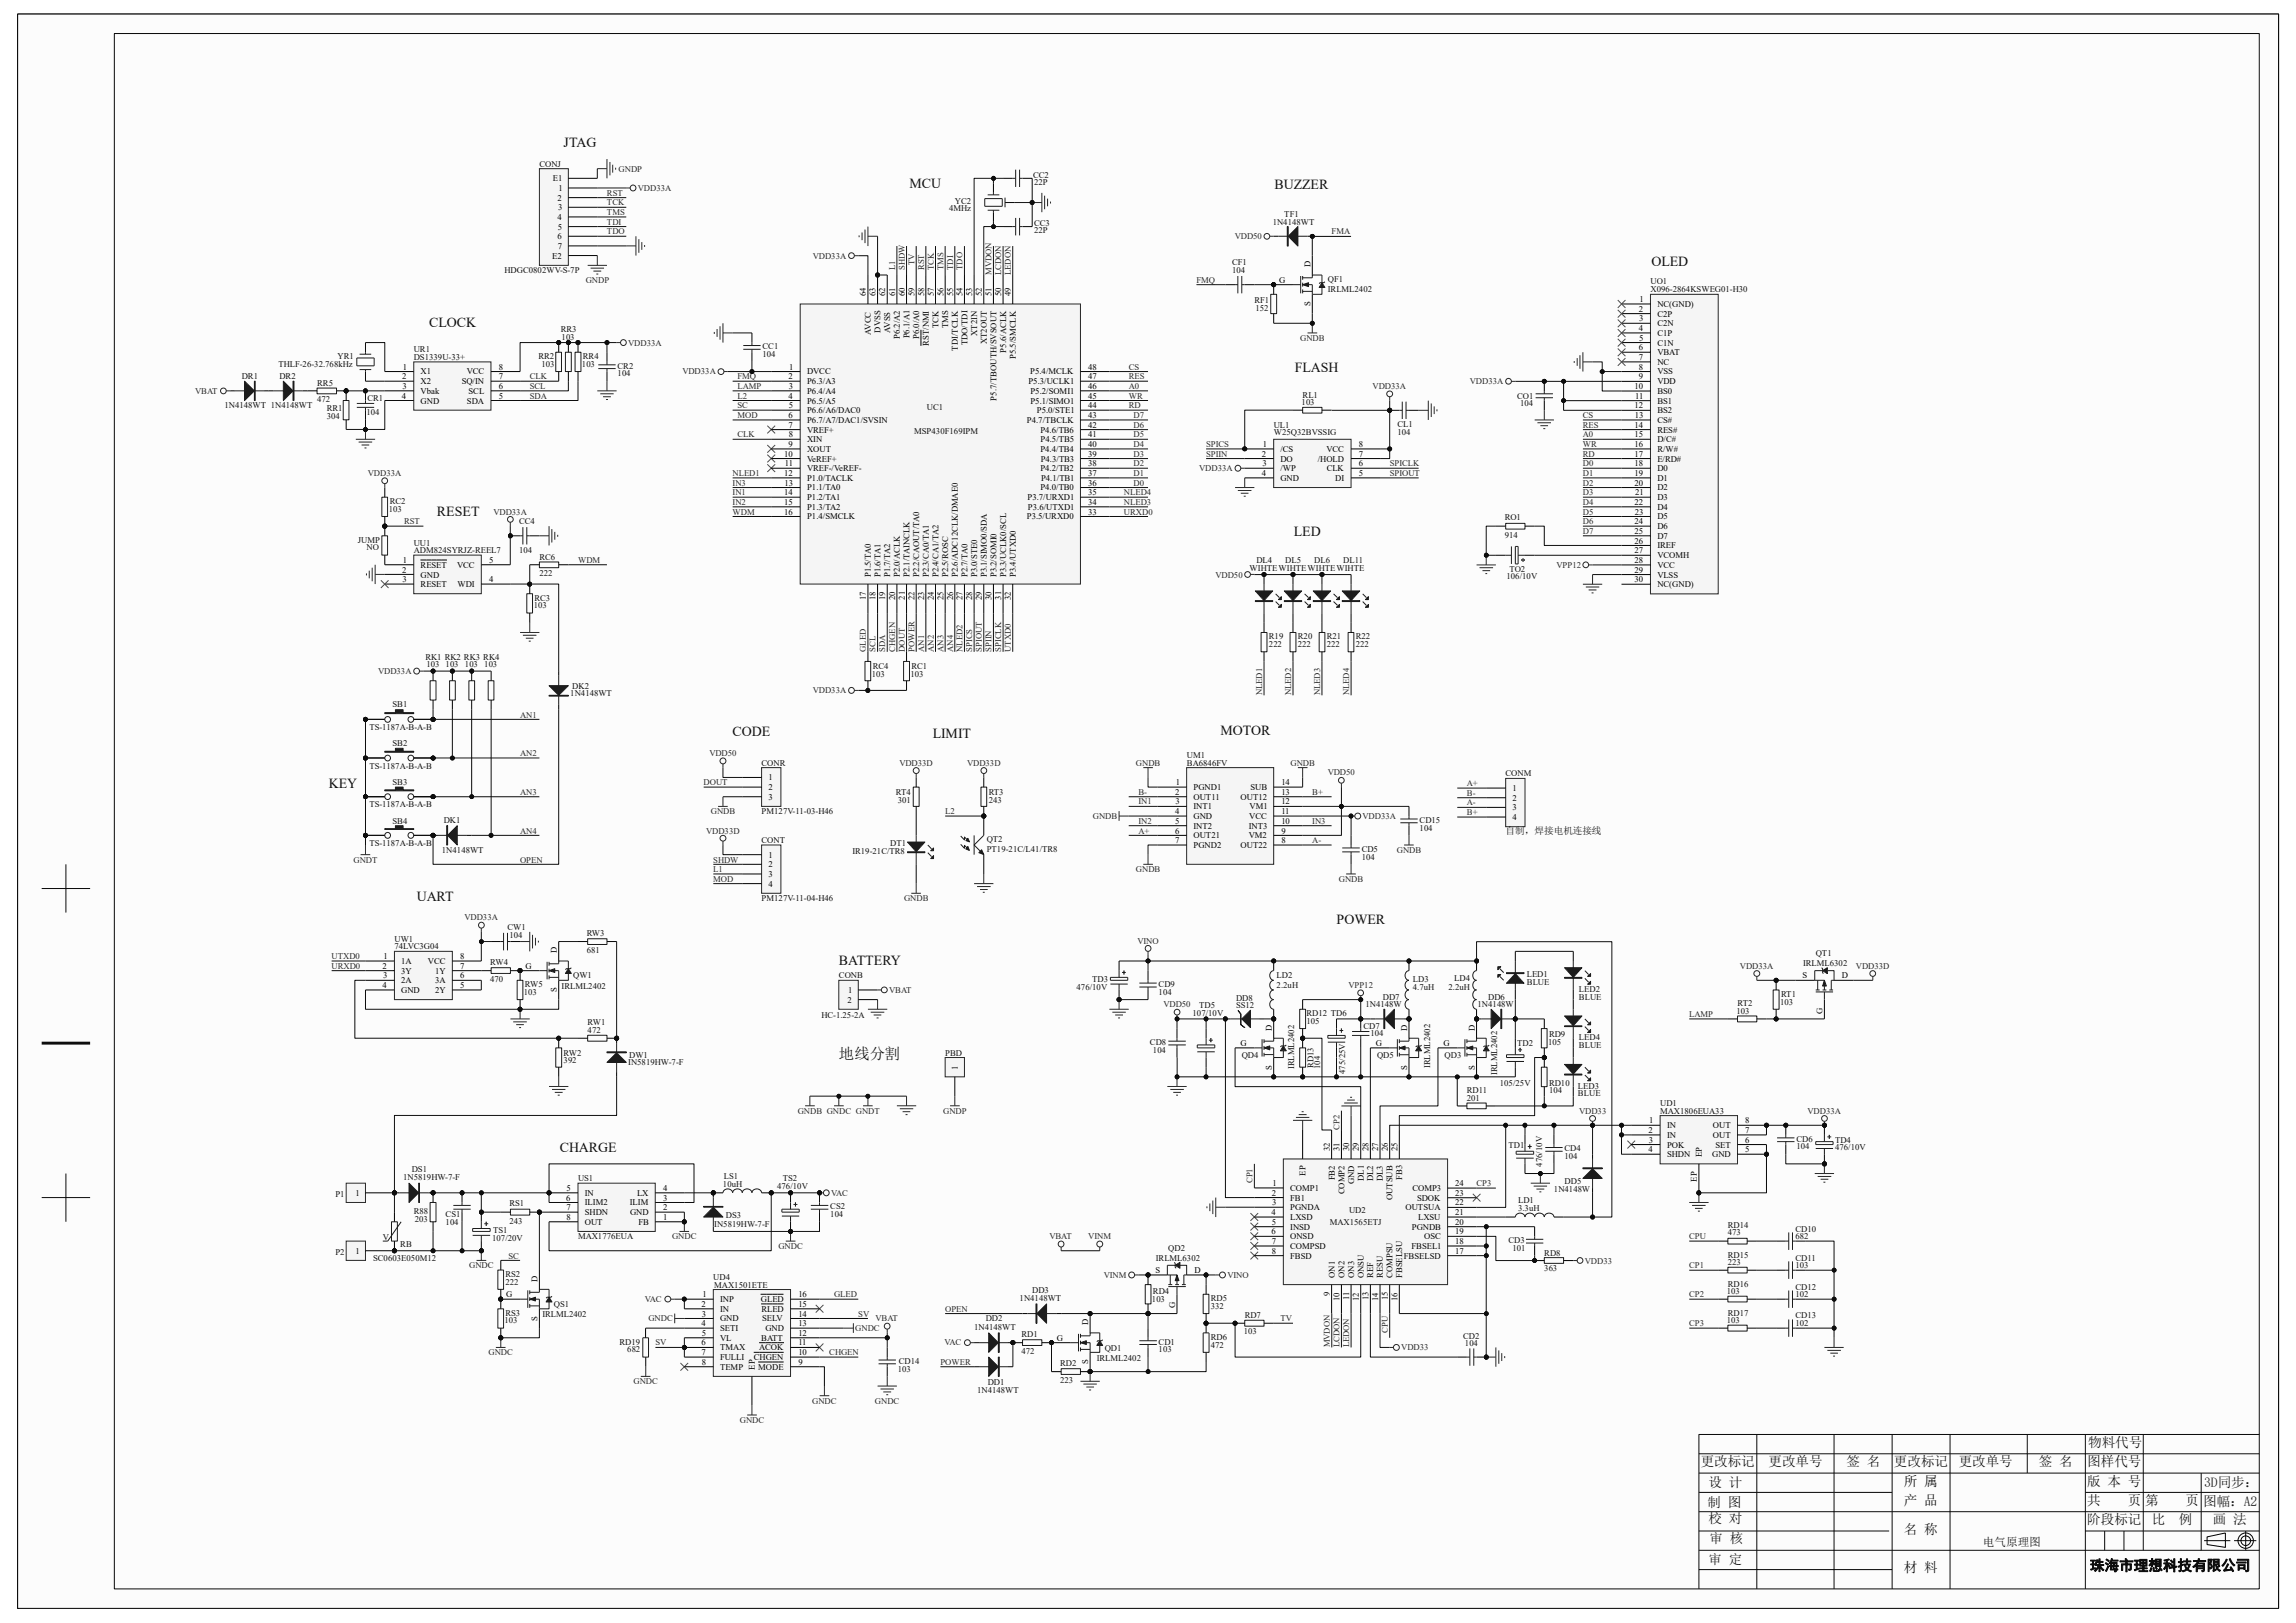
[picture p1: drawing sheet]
<svg xmlns="http://www.w3.org/2000/svg" width="297mm" height="210mm" viewBox="0 0 297 210" stroke-linecap="round" stroke-linejoin="round" font-family="sans-serif">
<defs><g id="words">
<text font-size="2" fill="#0e0e0e" x="108.5" y="137">地线分割</text>
<text font-size="1.9" fill="#0a0a0a" x="270.4" y="203.2">珠海市理想科技有限公司</text>
<g font-size="1.8" fill="#0e0e0e">
<text x="72.9" y="19.1">JTAG</text>
<text x="117.7" y="24.3">MCU</text>
<text x="164.9" y="24.4">BUZZER</text>
<text x="213.7" y="34.4">OLED</text>
<text x="55.5" y="42.3">CLOCK</text>
<text x="167.5" y="48.1">FLASH</text>
<text x="56.5" y="66.8">RESET</text>
<text x="167.4" y="69.3">LED</text>
<text x="94.8" y="95.2">CODE</text>
<text x="120.7" y="95.4">LIMIT</text>
<text x="157.9" y="95.1">MOTOR</text>
<text x="42.5" y="101.9">KEY</text>
<text x="53.9" y="116.6">UART</text>
<text x="172.9" y="119.6">POWER</text>
<text x="108.5" y="124.8">BATTERY</text>
<text x="72.4" y="149.1">CHARGE</text>
</g>
<g font-size="1.8" fill="#0a0a0a">
<text x="220" y="189.7">更改标记</text>
<text x="228.8" y="189.7">更改单号</text>
<text x="238.9" y="189.7">签 名</text>
<text x="245" y="189.7">更改标记</text>
<text x="253.4" y="189.7">更改单号</text>
<text x="263.8" y="189.7">签 名</text>
<text x="270" y="189.7">图样代号</text>
<text x="270.1" y="187.2">物料代号</text>
<text x="221" y="192.3">设 计</text>
<text x="221" y="197.1">校 对</text>
<text x="270" y="194.7">共</text>
<text x="270" y="197.2">阶段标记</text>
<text x="270" y="192.2">版 本 号</text>
<text x="275.3" y="194.7">页</text>
<text x="277.5" y="194.7">第</text>
<text x="278.4" y="197.2">比</text>
<text x="281.9" y="197.2">例</text>
<text x="282.8" y="194.7">页</text>
<text x="285" y="194.8">图幅：A2</text>
<text x="285.2" y="192.3">3D同步：</text>
<text x="286.3" y="197.2">画 法</text>
<text x="221" y="202.3">审 定</text>
<text x="221.2" y="199.6">审 核</text>
<text x="246.3" y="198.5">名 称</text>
<text x="246.3" y="203.3">材 料</text>
</g>
<g font-size="1.8">
<text x="220.9" y="195">制 图</text>
<text x="246.3" y="192.2">所 属</text>
<text x="246.3" y="194.7">产 品</text>
</g>
<text font-size="1.5" fill="#0a0a0a" x="256.5" y="200">电气原理图</text>
<text font-size="1.2" fill="#0e0e0e" x="194.8" y="107.9">自制，焊接电机连接线</text>
<g font-size="1.1" fill="#0e0e0e">
<text x="69.8" y="21.6">CONJ</text>
<text x="133.7" y="23">CC2</text>
<text x="133.8" y="24">22P</text>
<text x="122.8" y="27.3">4MHz</text>
<text x="123.5" y="26.3">YC2</text>
<text x="133.8" y="29.2">CC3</text>
<text x="164.7" y="29.1">1N4148WT</text>
<text x="166.2" y="28.1">TF1</text>
<text x="65.3" y="35.3">HDGC0802WV-S-7P</text>
<text x="133.8" y="30.2">22P</text>
<text x="159.4" y="34.3">CF1</text>
<text x="159.4" y="35.3">104</text>
<text x="162.3" y="39.2">RF1</text>
<text x="162.4" y="40.2">152</text>
<text x="171.8" y="36.5">QF1</text>
<text x="171.8" y="37.7">IRLML2402</text>
<text x="213.5" y="36.7">UO1</text>
<text x="213.5" y="37.8">X096-2864KSWEG01-H30</text>
<text x="36" y="47.5">THLF-26-32.768kHz</text>
<text x="43.7" y="46.5">YR1</text>
<text x="53.5" y="45.6">UR1</text>
<text x="53.5" y="46.6">DS1339U-33+</text>
<text x="69.7" y="46.5">RR2</text>
<text x="70" y="47.5">103</text>
<text x="72.5" y="43">RR3</text>
<text x="72.7" y="44">103</text>
<text x="75.3" y="47.5">103</text>
<text x="75.4" y="46.5">RR4</text>
<text x="79.9" y="47.7">CR2</text>
<text x="98.7" y="45.2">CC1</text>
<text x="98.7" y="46.2">104</text>
<text x="29" y="52.8">1N4148WT 1N4148WT</text>
<text x="31.3" y="49.1">DR1</text>
<text x="36.1" y="49.1">DR2</text>
<text x="41" y="50">RR5</text>
<text x="41" y="52">472</text>
<text x="42.3" y="53.2">RR1</text>
<text x="47.4" y="53.7">104</text>
<text x="47.5" y="51.8">CR1</text>
<text x="79.9" y="48.7">104</text>
<text x="119.9" y="53.1">UC1</text>
<text x="168.4" y="52.5">103</text>
<text x="168.5" y="51.5">RL1</text>
<text x="196.3" y="51.6">CO1</text>
<text x="196.7" y="52.6">104</text>
<text x="42.3" y="54.2">304</text>
<text x="118.3" y="56.1">MSP430F169IPM</text>
<text x="164.8" y="55.3">UL1</text>
<text x="164.8" y="56.3">W25Q32BVSSIG</text>
<text x="180.8" y="55.2">CL1</text>
<text x="180.8" y="56.2">104</text>
<text x="50.4" y="65.2">RC2</text>
<text x="46.3" y="70.2">JUMP</text>
<text x="47.4" y="71.2">NO</text>
<text x="50.3" y="66.2">103</text>
<text x="53.5" y="70.6">UU1</text>
<text x="53.5" y="71.6">ADM824SYRJZ-REEL7</text>
<text x="67.2" y="67.8">CC4</text>
<text x="67.2" y="71.6">104</text>
<text x="194.7" y="67.3">RO1</text>
<text x="194.7" y="69.6">914</text>
<text x="69.1" y="77.7">RC3</text>
<text x="69.8" y="72.5">RC6</text>
<text x="69.8" y="74.5">222</text>
<text x="161.7" y="73.8">WIHTEWIHTEWIHTEWIHTE</text>
<text x="162.5" y="72.8">DL4</text>
<text x="166.3" y="72.8">DL5</text>
<text x="170" y="72.8">DL6</text>
<text x="173.8" y="72.8">DL11</text>
<text x="194.9" y="75">106/10V</text>
<text x="195.3" y="74">TO2</text>
<text x="69" y="78.7">103</text>
<text x="164.2" y="82.7">R19</text>
<text x="164.2" y="83.7">222</text>
<text x="167.9" y="82.7">R20</text>
<text x="167.9" y="83.7">222</text>
<text x="171.7" y="82.7">R21</text>
<text x="171.7" y="83.7">222</text>
<text x="175.4" y="82.7">R22</text>
<text x="175.4" y="83.7">222</text>
<text x="55" y="85.3">RK1 RK2 RK3 RK4</text>
<text x="55.2" y="86.3">103</text>
<text x="57.7" y="86.3">103</text>
<text x="60.2" y="86.3">103</text>
<text x="62.7" y="86.3">103</text>
<text x="74" y="89.1">DK2</text>
<text x="112.8" y="87.6">103</text>
<text x="112.9" y="86.6">RC4</text>
<text x="117.8" y="87.6">103</text>
<text x="117.9" y="86.6">RC1</text>
<text x="47.8" y="94.5">TS-1187A-B-A-B</text>
<text x="50.8" y="91.5">SB1</text>
<text x="73.8" y="90.1">1N4148WT</text>
<text x="47.8" y="99.5">TS-1187A-B-A-B</text>
<text x="50.8" y="96.5">SB2</text>
<text x="50.8" y="101.6">SB3</text>
<text x="98.5" y="99.1">CONR</text>
<text x="153.5" y="98.1">UM1</text>
<text x="153.5" y="99.1">BA6846FV</text>
<text x="194.8" y="100.5">CONM</text>
<text x="47.8" y="104.5">TS-1187A-B-A-B</text>
<text x="50.8" y="106.6">SB4</text>
<text x="57.4" y="106.5">DK1</text>
<text x="98.5" y="105.3">PM127V-11-03-H46</text>
<text x="115.9" y="102.8">RT4</text>
<text x="116.2" y="103.8">301</text>
<text x="127.9" y="102.8">RT3</text>
<text x="127.9" y="103.8">243</text>
<text x="183.7" y="106.5">CD15</text>
<text x="183.7" y="107.5">104</text>
<text x="47.8" y="109.5">TS-1187A-B-A-B</text>
<text x="57.2" y="110.3">1N4148WT</text>
<text x="98.5" y="109.1">CONT</text>
<text x="110.3" y="110.5">IR19-21C/TR8</text>
<text x="115.2" y="109.5">DT1</text>
<text x="127.7" y="109">QT2</text>
<text x="127.7" y="110.2">PT19-21C/L41/TR8</text>
<text x="176.2" y="110.2">CD5</text>
<text x="176.2" y="111.2">104</text>
<text x="98.5" y="116.6">PM127V-11-04-H46</text>
<text x="51" y="121.8">UW1</text>
<text x="51" y="122.8">74LVC3G04</text>
<text x="63.4" y="124.8">RW4</text>
<text x="65.7" y="120.3">CW1</text>
<text x="65.9" y="121.3">104</text>
<text x="75.9" y="121.1">RW3</text>
<text x="75.9" y="123.3">681</text>
<text x="233.3" y="125">IRLML6302</text>
<text x="234.9" y="123.7">QT1</text>
<text x="63.4" y="127.1">470</text>
<text x="67.8" y="128.7">103</text>
<text x="67.9" y="127.7">RW5</text>
<text x="72.7" y="128">IRLML2402</text>
<text x="74.2" y="126.6">QW1</text>
<text x="106.3" y="131.7">HC-1.25-2A</text>
<text x="108.5" y="126.6">CONB</text>
<text x="139.3" y="128.1">476/10V</text>
<text x="141.3" y="127.1">TD3</text>
<text x="149.9" y="127.7">CD9</text>
<text x="149.9" y="128.7">104</text>
<text x="154.3" y="131.5">107/10V</text>
<text x="155.1" y="130.5">TD5</text>
<text x="159.9" y="129.5">DD8</text>
<text x="159.9" y="130.5">SS12</text>
<text x="165.2" y="126.6">LD2</text>
<text x="165.2" y="127.8">2.2uH</text>
<text x="169" y="131.5">RD12 TD6</text>
<text x="176.7" y="130.3">1N4148W</text>
<text x="178.9" y="129.3">DD7</text>
<text x="182.8" y="127.1">LD3</text>
<text x="182.8" y="128.1">4.7uH</text>
<text x="187.4" y="128.1">2.2uH</text>
<text x="188.1" y="127">LD4</text>
<text x="191.2" y="130.3">1N4148W</text>
<text x="192.5" y="129.3">DD6</text>
<text x="197.5" y="126.4">LED1</text>
<text x="197.5" y="127.5">BLUE</text>
<text x="204.3" y="128.3">LED2</text>
<text x="204.3" y="129.3">BLUE</text>
<text x="224.7" y="131.2">103</text>
<text x="224.8" y="130.2">RT2</text>
<text x="230.3" y="130">103</text>
<text x="230.4" y="129">RT1</text>
<text x="72.9" y="136.6">RW2</text>
<text x="72.9" y="137.6">392</text>
<text x="76" y="132.6">RW1</text>
<text x="76" y="133.6">472</text>
<text x="81.3" y="137.8">IN5819HW-7-F</text>
<text x="81.4" y="136.8">DW1</text>
<text x="122.3" y="136.6">PBD</text>
<text x="148.8" y="135.2">CD8</text>
<text x="149.2" y="136.2">104</text>
<text x="160.7" y="136.8">QD4</text>
<text x="169" y="132.5">105</text>
<text x="176.4" y="133.1">CD7</text>
<text x="177.3" y="134.1">104</text>
<text x="178.2" y="136.8">QD5</text>
<text x="186.9" y="136.8">QD3</text>
<text x="196.3" y="135.3">TD2</text>
<text x="200.3" y="135.2">105</text>
<text x="200.4" y="134.2">RD9</text>
<text x="204.3" y="134.6">LED4</text>
<text x="204.3" y="135.6">BLUE</text>
<text x="167.4" y="138.3" transform="rotate(-90 167.4 138.3)">IRLML2402</text>
<text x="169.9" y="138.2" transform="rotate(-90 169.9 138.2)">RD13</text>
<text x="170.8" y="138.3" transform="rotate(-90 170.8 138.3)">104</text>
<text x="174" y="139" transform="rotate(-90 174 139)">475/25V</text>
<text x="185" y="138.2" transform="rotate(-90 185 138.2)">IRLML2402</text>
<text x="189.8" y="141.5">RD11</text>
<text x="189.8" y="142.5">201</text>
<text x="193.7" y="139.1" transform="rotate(-90 193.7 139.1)">IRLML2402</text>
<text x="194" y="140.5">105/25V</text>
<text x="200.4" y="140.5">RD10</text>
<text x="200.4" y="141.5">104</text>
<text x="204.1" y="140.8">LED3</text>
<text x="204.1" y="141.8">BLUE</text>
<text x="214.8" y="143.1">UD1</text>
<text x="195.2" y="148.5">TD1</text>
<text x="202.4" y="148.9">CD4</text>
<text x="202.4" y="150">104</text>
<text x="214.8" y="144.1">MAX1806EUA33</text>
<text x="232.4" y="147.7">CD6</text>
<text x="232.4" y="148.7">104</text>
<text x="237.4" y="147.8">TD4</text>
<text x="237.4" y="148.8">476/10V</text>
<text x="43.4" y="154.8">P1</text>
<text x="52.2" y="152.7">1N5819HW-7-F</text>
<text x="53.3" y="151.6">DS1</text>
<text x="74.8" y="152.8">US1</text>
<text x="93.5" y="153.6">10uH</text>
<text x="93.7" y="152.6">LS1</text>
<text x="100.5" y="153.8">476/10V</text>
<text x="101.3" y="152.8">TS2</text>
<text x="196.4" y="155.7">LD1</text>
<text x="199.5" y="151" transform="rotate(-90 199.5 151)">476/10V</text>
<text x="201" y="154.2">1N4148W</text>
<text x="202.4" y="153.2">DD5</text>
<text x="49.5" y="160.5">V</text>
<text x="51.8" y="161.3">RB</text>
<text x="53.5" y="157.1">R88</text>
<text x="53.7" y="158.1">203</text>
<text x="57.7" y="157.5">CS1</text>
<text x="57.7" y="158.5">104</text>
<text x="63.7" y="160.6">107/20V</text>
<text x="63.8" y="159.6">TS1</text>
<text x="65.9" y="156.1">RS1</text>
<text x="65.9" y="158.3">243</text>
<text x="74.8" y="160.3">MAX1776EUA</text>
<text x="92.4" y="158.7">IN5819HW-7-F</text>
<text x="93.9" y="157.6">DS3</text>
<text x="107.4" y="156.5">CS2</text>
<text x="107.4" y="157.5">104</text>
<text x="151.1" y="161.8">QD2</text>
<text x="172" y="158.5">MAX1565ETJ</text>
<text x="174.5" y="157">UD2</text>
<text x="195.2" y="160.8">CD3</text>
<text x="195.7" y="161.8">101</text>
<text x="196.4" y="156.7">3.3uH</text>
<text x="223.5" y="158.8">RD14</text>
<text x="223.5" y="159.8">473</text>
<text x="232.3" y="159.3">CD10</text>
<text x="232.3" y="160.3">682</text>
<text x="43.4" y="162.3">P2</text>
<text x="48.3" y="163.1">SC0603E050M12</text>
<text x="65.4" y="165.2">RS2</text>
<text x="65.4" y="166.2">222</text>
<text x="92.3" y="165.6">UD4</text>
<text x="92.4" y="166.6">MAX1501ETE</text>
<text x="133.5" y="167.3">DD3</text>
<text x="149.2" y="167.4">RD4</text>
<text x="149.5" y="163.1">IRLML6302</text>
<text x="199.8" y="162.5">RD8</text>
<text x="199.8" y="164.5">363</text>
<text x="223.4" y="167.4">103</text>
<text x="223.5" y="162.7">RD15</text>
<text x="223.5" y="163.7">223</text>
<text x="223.5" y="166.5">RD16</text>
<text x="232.3" y="163.1">CD11</text>
<text x="232.3" y="164.1">103</text>
<text x="232.3" y="166.8">CD12</text>
<text x="232.3" y="167.8">102</text>
<text x="65.3" y="171.2">103</text>
<text x="65.4" y="170.2">RS3</text>
<text x="70.2" y="170.5">IRLML2402</text>
<text x="71.7" y="169.1">QS1</text>
<text x="80.2" y="174">RD19</text>
<text x="126" y="172.1">1N4148WT</text>
<text x="127.5" y="171">DD2</text>
<text x="131.9" y="168.3">1N4148WT</text>
<text x="132.2" y="173">RD1</text>
<text x="149" y="168.5">103</text>
<text x="149.9" y="174">CD1</text>
<text x="156.7" y="168.3">RD5</text>
<text x="156.7" y="169.3">332</text>
<text x="156.7" y="173.3">RD6</text>
<text x="160.9" y="172.6">103</text>
<text x="161" y="170.6">RD7</text>
<text x="189.3" y="173.2">CD2</text>
<text x="223.4" y="171.2">103</text>
<text x="223.5" y="170.2">RD17</text>
<text x="232.3" y="170.6">CD13</text>
<text x="232.3" y="171.6">102</text>
<text x="81.1" y="175">682</text>
<text x="116.2" y="177.5">103</text>
<text x="116.3" y="176.5">CD14</text>
<text x="127.8" y="179.2">DD1</text>
<text x="132.2" y="175.2">472</text>
<text x="137.2" y="176.7">RD2</text>
<text x="137.2" y="179">223</text>
<text x="141.9" y="176.1">IRLML2402</text>
<text x="142.9" y="174.8">QD1</text>
<text x="149.9" y="175">103</text>
<text x="156.7" y="174.5">472</text>
<text x="189.5" y="174.2">104</text>
<text x="126.4" y="180.2">1N4148WT</text>
</g>
<g font-size="1.1">
<text x="71.5" y="23.5">E1</text>
<text x="72.1" y="28.5">4</text>
<text x="72.1" y="26">2</text>
<text x="72.2" y="29.7">5</text>
<text x="72.2" y="27.2">3</text>
<text x="72.2" y="24.7">1</text>
<text x="71.5" y="33.5">E2</text>
<text x="72.1" y="31">6</text>
<text x="72.2" y="32.2">7</text>
<text x="169.5" y="34.6" transform="rotate(-90 169.5 34.6)">D</text>
<text x="112" y="38.3" transform="rotate(-90 112 38.3)">64</text>
<text x="113.3" y="38.3" transform="rotate(-90 113.3 38.3)">63</text>
<text x="114.5" y="38.3" transform="rotate(-90 114.5 38.3)">62</text>
<text x="115.8" y="38.3" transform="rotate(-90 115.8 38.3)">61</text>
<text x="117" y="38.3" transform="rotate(-90 117 38.3)">60</text>
<text x="118.3" y="38.3" transform="rotate(-90 118.3 38.3)">59</text>
<text x="119.5" y="38.3" transform="rotate(-90 119.5 38.3)">58</text>
<text x="120.8" y="38.3" transform="rotate(-90 120.8 38.3)">57</text>
<text x="122" y="38.3" transform="rotate(-90 122 38.3)">56</text>
<text x="123.3" y="38.3" transform="rotate(-90 123.3 38.3)">55</text>
<text x="124.5" y="38.3" transform="rotate(-90 124.5 38.3)">54</text>
<text x="125.8" y="38.3" transform="rotate(-90 125.8 38.3)">53</text>
<text x="127" y="38.3" transform="rotate(-90 127 38.3)">52</text>
<text x="128.3" y="38.3" transform="rotate(-90 128.3 38.3)">51</text>
<text x="129.5" y="38.3" transform="rotate(-90 129.5 38.3)">50</text>
<text x="130.8" y="38.3" transform="rotate(-90 130.8 38.3)">49</text>
<text x="165.5" y="36.6">G</text>
<text x="169.5" y="39.6" transform="rotate(-90 169.5 39.6)">S</text>
<text x="212" y="40.3">2</text>
<text x="212.1" y="41.6">3</text>
<text x="212.1" y="39.1">1</text>
<text x="214.4" y="41">C2P</text>
<text x="214.4" y="39.7">NC(GND)</text>
<text x="52.1" y="47.8">1</text>
<text x="64.5" y="47.8">8</text>
<text x="102.1" y="47.8">1</text>
<text x="112.7" y="43.3" transform="rotate(-90 112.7 43.3)">AVCC</text>
<text x="113.9" y="43" transform="rotate(-90 113.9 43)">DVSS</text>
<text x="115.2" y="43" transform="rotate(-90 115.2 43)">AVSS</text>
<text x="116.4" y="43.9" transform="rotate(-90 116.4 43.9)">P6.2/A2</text>
<text x="117.7" y="43.8" transform="rotate(-90 117.7 43.8)">P6.1/A1</text>
<text x="118.9" y="43.9" transform="rotate(-90 118.9 43.9)">P6.0/A0</text>
<text x="120.2" y="44.7" transform="rotate(-90 120.2 44.7)">RST/NMI</text>
<text x="121.4" y="42.5" transform="rotate(-90 121.4 42.5)">TCK</text>
<text x="122.7" y="42.5" transform="rotate(-90 122.7 42.5)">TMS</text>
<text x="123.9" y="45.4" transform="rotate(-90 123.9 45.4)">TDI/TCLK</text>
<text x="125.2" y="44.7" transform="rotate(-90 125.2 44.7)">TDO/TDI</text>
<text x="126.4" y="43.5" transform="rotate(-90 126.4 43.5)">XT2IN</text>
<text x="127.7" y="44.6" transform="rotate(-90 127.7 44.6)">XT2OUT</text>
<text x="130.2" y="45.6" transform="rotate(-90 130.2 45.6)">P5.6/ACLK</text>
<text x="131.4" y="46.5" transform="rotate(-90 131.4 46.5)">P5.5/SMCLK</text>
<text x="140.8" y="47.8">48</text>
<text x="212" y="42.8">4</text>
<text x="212" y="45.3">6</text>
<text x="212" y="46.6">7</text>
<text x="212" y="47.8">8</text>
<text x="212" y="44.1">5</text>
<text x="214.4" y="43.5">C1P</text>
<text x="214.4" y="44.7">C1N</text>
<text x="214.4" y="46">VBAT</text>
<text x="214.4" y="47.2">NC</text>
<text x="214.4" y="42.2">C2N</text>
<text x="52" y="51.6">4</text>
<text x="52" y="49.1">2</text>
<text x="52.1" y="50.3">3</text>
<text x="54.4" y="48.5">X1</text>
<text x="54.4" y="49.7">X2</text>
<text x="54.4" y="51">Vbak</text>
<text x="54.4" y="52.2">GND</text>
<text x="59.7" y="49.7">SQ/IN</text>
<text x="60.4" y="48.5">VCC</text>
<text x="60.4" y="52.2">SDA</text>
<text x="60.6" y="51">SCL</text>
<text x="64.5" y="49.1">7</text>
<text x="64.5" y="51.6">5</text>
<text x="64.5" y="50.3">6</text>
<text x="102" y="51.6">4</text>
<text x="102" y="49.1">2</text>
<text x="102" y="52.8">5</text>
<text x="102.1" y="50.3">3</text>
<text x="104.4" y="48.5">DVCC</text>
<text x="104.4" y="49.7">P6.3/A3</text>
<text x="104.4" y="51">P6.4/A4</text>
<text x="104.4" y="52.2">P6.5/A5</text>
<text x="104.4" y="53.5">P6.6/A6/DAC0</text>
<text x="128.9" y="51.8" transform="rotate(-90 128.9 51.8)">P5.7/TBOUTH/SVSOUT</text>
<text x="133.1" y="49.7">P5.3/UCLK1</text>
<text x="133.3" y="48.5">P5.4/MCLK</text>
<text x="133.3" y="52.2">P5.1/SIMO1</text>
<text x="133.3" y="51">P5.2/SOMI1</text>
<text x="134.1" y="53.5">P5.0/STE1</text>
<text x="140.8" y="52.8">44</text>
<text x="140.8" y="49.1">47</text>
<text x="140.8" y="51.6">45</text>
<text x="140.8" y="50.3">46</text>
<text x="211.5" y="50.3">10</text>
<text x="211.5" y="52.8">12</text>
<text x="211.5" y="51.6">11</text>
<text x="212" y="49.1">9</text>
<text x="214.4" y="48.5">VSS</text>
<text x="214.4" y="49.7">VDD</text>
<text x="214.4" y="51">BS0</text>
<text x="214.4" y="52.2">BS1</text>
<text x="214.4" y="53.5">BS2</text>
<text x="101.4" y="59.1">10</text>
<text x="102" y="54.1">6</text>
<text x="102" y="55.3">7</text>
<text x="102" y="57.8">9</text>
<text x="102" y="56.6">8</text>
<text x="104.4" y="54.7">P6.7/A7/DAC1/SVSIN</text>
<text x="104.4" y="56">VREF+</text>
<text x="104.4" y="57.2">XIN</text>
<text x="104.4" y="58.5">XOUT</text>
<text x="104.4" y="59.7">VeREF+</text>
<text x="132.8" y="54.7">P4.7/TBCLK</text>
<text x="134.6" y="58.5">P4.4/TB4</text>
<text x="134.6" y="56">P4.6/TB6</text>
<text x="134.6" y="57.2">P4.5/TB5</text>
<text x="134.6" y="59.7">P4.3/TB3</text>
<text x="140.8" y="59.1">39</text>
<text x="140.8" y="54.1">43</text>
<text x="140.8" y="56.6">41</text>
<text x="140.8" y="57.8">40</text>
<text x="140.8" y="55.3">42</text>
<text x="163.3" y="59.1">2</text>
<text x="163.4" y="57.8">1</text>
<text x="165.6" y="58.5">/CS</text>
<text x="165.6" y="59.7">DO</text>
<text x="170.5" y="59.7">/HOLD</text>
<text x="171.6" y="58.5">VCC</text>
<text x="175.8" y="59.1">7</text>
<text x="175.8" y="57.8">8</text>
<text x="211.5" y="55.3">14</text>
<text x="211.5" y="57.8">16</text>
<text x="211.5" y="59.1">17</text>
<text x="211.5" y="56.6">15</text>
<text x="211.5" y="54.1">13</text>
<text x="214.4" y="54.7">CS#</text>
<text x="214.4" y="56">RES#</text>
<text x="214.4" y="57.2">D/C#</text>
<text x="214.4" y="58.5">R/W#</text>
<text x="214.4" y="59.7">E/RD#</text>
<text x="101.4" y="61.6">12</text>
<text x="101.4" y="64.1">14</text>
<text x="101.5" y="65.3">15</text>
<text x="101.5" y="62.8">13</text>
<text x="101.5" y="60.3">11</text>
<text x="104.4" y="61">VREF-/VeREF-</text>
<text x="104.4" y="62.2">P1.0/TACLK</text>
<text x="104.4" y="63.5">P1.1/TA0</text>
<text x="104.4" y="64.7">P1.2/TA1</text>
<text x="104.4" y="66">P1.3/TA2</text>
<text x="132.9" y="64.7">P3.7/URXD1</text>
<text x="133" y="66">P3.6/UTXD1</text>
<text x="134.6" y="63.5">P4.0/TB0</text>
<text x="134.6" y="61">P4.2/TB2</text>
<text x="134.7" y="62.2">P4.1/TB1</text>
<text x="140.8" y="61.6">37</text>
<text x="140.8" y="65.3">34</text>
<text x="140.8" y="64.1">35</text>
<text x="140.8" y="62.8">36</text>
<text x="140.8" y="60.3">38</text>
<text x="163.3" y="61.6">4</text>
<text x="163.3" y="60.3">3</text>
<text x="165.6" y="61">/WP</text>
<text x="165.6" y="62.2">GND</text>
<text x="171.6" y="61">CLK</text>
<text x="172.7" y="62.2">DI</text>
<text x="175.8" y="61.6">5</text>
<text x="175.8" y="60.3">6</text>
<text x="211.5" y="61.6">19</text>
<text x="211.5" y="62.8">20</text>
<text x="211.5" y="65.3">22</text>
<text x="211.5" y="60.3">18</text>
<text x="211.5" y="64.1">21</text>
<text x="214.4" y="61">D0</text>
<text x="214.4" y="62.2">D1</text>
<text x="214.4" y="63.5">D2</text>
<text x="214.4" y="64.7">D3</text>
<text x="214.4" y="66">D4</text>
<text x="101.4" y="66.6">16</text>
<text x="104.4" y="67.2">P1.4/SMCLK</text>
<text x="132.8" y="67.2">P3.5/URXD0</text>
<text x="140.8" y="66.6">33</text>
<text x="211.5" y="67.8">24</text>
<text x="211.5" y="70.3">26</text>
<text x="211.5" y="71.6">27</text>
<text x="211.5" y="69.1">25</text>
<text x="211.5" y="66.6">23</text>
<text x="214.4" y="67.2">D5</text>
<text x="214.4" y="68.5">D6</text>
<text x="214.4" y="69.7">D7</text>
<text x="214.4" y="71">IREF</text>
<text x="52" y="74.1">2</text>
<text x="52.1" y="75.3">3</text>
<text x="52.1" y="72.8">1</text>
<text x="54.4" y="73.5">RESET</text>
<text x="54.4" y="74.7">GND</text>
<text x="54.4" y="76">RESET</text>
<text x="59.1" y="73.5">VCC</text>
<text x="59.2" y="76">WDI</text>
<text x="63.3" y="72.8">5</text>
<text x="63.3" y="75.3">4</text>
<text x="112" y="77.7" transform="rotate(-90 112 77.7)">17</text>
<text x="112.7" y="74.7" transform="rotate(-90 112.7 74.7)">P1.5/TA0</text>
<text x="113.3" y="77.6" transform="rotate(-90 113.3 77.6)">18</text>
<text x="113.9" y="74.7" transform="rotate(-90 113.9 74.7)">P1.6/TA1</text>
<text x="114.5" y="77.7" transform="rotate(-90 114.5 77.7)">19</text>
<text x="115.2" y="74.7" transform="rotate(-90 115.2 74.7)">P1.7/TA2</text>
<text x="115.8" y="77.7" transform="rotate(-90 115.8 77.7)">20</text>
<text x="116.4" y="74.7" transform="rotate(-90 116.4 74.7)">P2.0/ACLK</text>
<text x="117" y="77.6" transform="rotate(-90 117 77.6)">21</text>
<text x="117.7" y="74.7" transform="rotate(-90 117.7 74.7)">P2.1/TAINCLK</text>
<text x="118.3" y="77.7" transform="rotate(-90 118.3 77.7)">22</text>
<text x="118.9" y="74.7" transform="rotate(-90 118.9 74.7)">P2.2/CAOUT/TA0</text>
<text x="119.5" y="77.6" transform="rotate(-90 119.5 77.6)">23</text>
<text x="120.2" y="74.7" transform="rotate(-90 120.2 74.7)">P2.3/CA0/TA1</text>
<text x="120.8" y="77.7" transform="rotate(-90 120.8 77.7)">24</text>
<text x="121.4" y="74.7" transform="rotate(-90 121.4 74.7)">P2.4/CA1/TA2</text>
<text x="122" y="77.6" transform="rotate(-90 122 77.6)">25</text>
<text x="122.7" y="74.7" transform="rotate(-90 122.7 74.7)">P2.5/ROSC</text>
<text x="123.3" y="77.7" transform="rotate(-90 123.3 77.7)">26</text>
<text x="123.9" y="74.7" transform="rotate(-90 123.9 74.7)">P2.6/ADC12CLK/DMAE0</text>
<text x="124.5" y="77.7" transform="rotate(-90 124.5 77.7)">27</text>
<text x="125.2" y="74.7" transform="rotate(-90 125.2 74.7)">P2.7/TA0</text>
<text x="125.8" y="77.6" transform="rotate(-90 125.8 77.6)">28</text>
<text x="126.4" y="74.7" transform="rotate(-90 126.4 74.7)">P3.0/STE0</text>
<text x="127" y="77.7" transform="rotate(-90 127 77.7)">29</text>
<text x="127.7" y="74.7" transform="rotate(-90 127.7 74.7)">P3.1/SIMO0/SDA</text>
<text x="128.3" y="77.7" transform="rotate(-90 128.3 77.7)">30</text>
<text x="128.9" y="74.7" transform="rotate(-90 128.9 74.7)">P3.2/SOMI0</text>
<text x="129.5" y="77.6" transform="rotate(-90 129.5 77.6)">31</text>
<text x="130.2" y="74.7" transform="rotate(-90 130.2 74.7)">P3.3/UCLK0/SCL</text>
<text x="130.8" y="77.7" transform="rotate(-90 130.8 77.7)">32</text>
<text x="131.4" y="74.7" transform="rotate(-90 131.4 74.7)">P3.4/UTXD0</text>
<text x="211.5" y="74.1">29</text>
<text x="211.5" y="75.3">30</text>
<text x="211.5" y="72.8">28</text>
<text x="214.4" y="72.2">VCOMH</text>
<text x="214.4" y="73.5">VCC</text>
<text x="214.4" y="74.7">VLSS</text>
<text x="214.4" y="76">NC(GND)</text>
<text x="99.4" y="101">1</text>
<text x="152.1" y="101.6">1</text>
<text x="165.8" y="101.6">14</text>
<text x="99.4" y="102.2">2</text>
<text x="99.4" y="103.5">3</text>
<text x="152" y="102.8">2</text>
<text x="152" y="105.3">4</text>
<text x="152" y="107.8">6</text>
<text x="152" y="106.6">5</text>
<text x="152.1" y="104.1">3</text>
<text x="154.4" y="102.2">PGND1</text>
<text x="154.4" y="103.5">OUT11</text>
<text x="154.4" y="104.7">INT1</text>
<text x="154.4" y="106">GND</text>
<text x="154.4" y="107.2">INT2</text>
<text x="160.5" y="103.5">OUT12</text>
<text x="161.6" y="107.2">INT3</text>
<text x="161.6" y="106">VCC</text>
<text x="161.7" y="104.7">VM1</text>
<text x="161.8" y="102.2">SUB</text>
<text x="165.8" y="102.8">13</text>
<text x="165.8" y="105.3">11</text>
<text x="165.8" y="107.8">9</text>
<text x="165.8" y="106.6">10</text>
<text x="165.8" y="104.1">12</text>
<text x="195.7" y="102.3">1</text>
<text x="195.7" y="103.6">2</text>
<text x="195.7" y="104.8">3</text>
<text x="195.7" y="106.1">4</text>
<text x="99.4" y="111">1</text>
<text x="99.4" y="112.2">2</text>
<text x="99.4" y="113.5">3</text>
<text x="152" y="109.1">7</text>
<text x="154.4" y="108.5">OUT21</text>
<text x="154.4" y="109.7">PGND2</text>
<text x="160.5" y="109.7">OUT22</text>
<text x="161.6" y="108.5">VM2</text>
<text x="165.8" y="109.1">8</text>
<text x="99.4" y="114.7">4</text>
<text x="49.5" y="125.3">2</text>
<text x="49.6" y="124.1">1</text>
<text x="51.9" y="124.7">1A</text>
<text x="51.9" y="126">3Y</text>
<text x="55.4" y="124.7">VCC</text>
<text x="56.3" y="126">1Y</text>
<text x="59.5" y="125.3">7</text>
<text x="59.5" y="124.1">8</text>
<text x="68" y="125.3">G</text>
<text x="72" y="123.3" transform="rotate(-90 72 123.3)">D</text>
<text x="49.5" y="127.8">4</text>
<text x="49.6" y="126.6">3</text>
<text x="51.9" y="127.2">2A</text>
<text x="51.9" y="128.5">GND</text>
<text x="56.3" y="128.5">2Y</text>
<text x="56.3" y="127.2">3A</text>
<text x="59.5" y="127.8">5</text>
<text x="59.5" y="126.6">6</text>
<text x="72" y="128.4" transform="rotate(-90 72 128.4)">S</text>
<text x="109.6" y="129.7">2</text>
<text x="109.7" y="128.5">1</text>
<text x="233.2" y="126.6">S</text>
<text x="235.8" y="131.1" transform="rotate(-90 235.8 131.1)">G</text>
<text x="238.3" y="126.6">D</text>
<text x="160.5" y="135.3">G</text>
<text x="164.5" y="133.3" transform="rotate(-90 164.5 133.3)">D</text>
<text x="178" y="135.3">G</text>
<text x="182" y="133.3" transform="rotate(-90 182 133.3)">D</text>
<text x="186.7" y="135.3">G</text>
<text x="190.8" y="133.3" transform="rotate(-90 190.8 133.3)">D</text>
<text x="123.9" y="138.5" transform="rotate(-90 123.9 138.5)">1</text>
<text x="164.5" y="138.4" transform="rotate(-90 164.5 138.4)">S</text>
<text x="182" y="138.4" transform="rotate(-90 182 138.4)">S</text>
<text x="190.8" y="138.4" transform="rotate(-90 190.8 138.4)">S</text>
<text x="172" y="148.9" transform="rotate(-90 172 148.9)">32</text>
<text x="173.3" y="148.9" transform="rotate(-90 173.3 148.9)">31</text>
<text x="174.5" y="148.9" transform="rotate(-90 174.5 148.9)">30</text>
<text x="175.8" y="148.9" transform="rotate(-90 175.8 148.9)">29</text>
<text x="177" y="148.9" transform="rotate(-90 177 148.9)">28</text>
<text x="178.3" y="148.9" transform="rotate(-90 178.3 148.9)">27</text>
<text x="179.5" y="148.9" transform="rotate(-90 179.5 148.9)">26</text>
<text x="180.8" y="148.9" transform="rotate(-90 180.8 148.9)">25</text>
<text x="213.3" y="149.1">4</text>
<text x="213.3" y="146.6">2</text>
<text x="213.3" y="147.8">3</text>
<text x="213.4" y="145.3">1</text>
<text x="215.7" y="146">IN</text>
<text x="215.7" y="147.2">IN</text>
<text x="215.7" y="148.5">POK</text>
<text x="215.7" y="149.7">SHDN</text>
<text x="220.2" y="149.7" transform="rotate(-90 220.2 149.7)">EP</text>
<text x="221.5" y="149.7">GND</text>
<text x="221.6" y="147.2">OUT</text>
<text x="221.6" y="146">OUT</text>
<text x="221.9" y="148.5">SET</text>
<text x="225.8" y="149.1">5</text>
<text x="225.8" y="146.6">7</text>
<text x="225.8" y="145.3">8</text>
<text x="225.8" y="147.8">6</text>
<text x="46" y="154.7">1</text>
<text x="73.3" y="155.3">6</text>
<text x="73.3" y="154.1">5</text>
<text x="75.7" y="154.7">IN</text>
<text x="75.7" y="156">ILIM2</text>
<text x="81.5" y="156">ILIM</text>
<text x="82.4" y="154.7">LX</text>
<text x="85.8" y="155.3">3</text>
<text x="85.8" y="154.1">4</text>
<text x="164.5" y="154.7">2</text>
<text x="164.6" y="156">3</text>
<text x="164.6" y="153.5">1</text>
<text x="166.9" y="154.1">COMP1</text>
<text x="166.9" y="155.3">FB1</text>
<text x="168.9" y="152.1" transform="rotate(-90 168.9 152.1)">EP</text>
<text x="172.7" y="152.7" transform="rotate(-90 172.7 152.7)">FB2</text>
<text x="173.9" y="154.5" transform="rotate(-90 173.9 154.5)">COMP2</text>
<text x="175.2" y="153.2" transform="rotate(-90 175.2 153.2)">GND</text>
<text x="176.4" y="152.8" transform="rotate(-90 176.4 152.8)">DL1</text>
<text x="177.7" y="152.8" transform="rotate(-90 177.7 152.8)">DL2</text>
<text x="178.9" y="152.8" transform="rotate(-90 178.9 152.8)">DL3</text>
<text x="180.2" y="155.3" transform="rotate(-90 180.2 155.3)">OUTSUB</text>
<text x="181.4" y="152.7" transform="rotate(-90 181.4 152.7)">FB3</text>
<text x="182.7" y="154.1">COMP3</text>
<text x="183.3" y="155.3">SDOK</text>
<text x="188.3" y="154.7">23</text>
<text x="188.3" y="153.5">24</text>
<text x="188.3" y="156">22</text>
<text x="219.5" y="152.9" transform="rotate(-90 219.5 152.9)">EP</text>
<text x="73.3" y="156.6">7</text>
<text x="73.3" y="157.8">8</text>
<text x="75.7" y="157.2">SHDN</text>
<text x="75.7" y="158.5">OUT</text>
<text x="81.5" y="157.2">GND</text>
<text x="82.6" y="158.5">FB</text>
<text x="85.8" y="157.8">1</text>
<text x="85.8" y="156.6">2</text>
<text x="164.5" y="157.2">4</text>
<text x="164.5" y="159.7">6</text>
<text x="164.5" y="161">7</text>
<text x="164.5" y="158.5">5</text>
<text x="166.9" y="156.6">PGNDA</text>
<text x="166.9" y="157.8">LXSD</text>
<text x="166.9" y="159.1">INSD</text>
<text x="166.9" y="160.3">ONSD</text>
<text x="166.9" y="161.6">COMPSD</text>
<text x="181.8" y="156.6">OUTSUA</text>
<text x="182.6" y="161.6">FBSEL1</text>
<text x="182.6" y="159.1">PGNDB</text>
<text x="183.5" y="157.8">LXSU</text>
<text x="184.3" y="160.3">OSC</text>
<text x="188.3" y="159.7">19</text>
<text x="188.3" y="161">18</text>
<text x="188.3" y="157.2">21</text>
<text x="188.3" y="158.5">20</text>
<text x="46" y="162.2">1</text>
<text x="65.5" y="167.8">G</text>
<text x="69.6" y="165.8" transform="rotate(-90 69.6 165.8)">D</text>
<text x="90.9" y="167.8">1</text>
<text x="103.3" y="167.8">16</text>
<text x="149.5" y="164.7">S</text>
<text x="154.5" y="164.7">D</text>
<text x="164.5" y="162.2">8</text>
<text x="166.9" y="162.8">FBSD</text>
<text x="172" y="167.7" transform="rotate(-90 172 167.7)">9</text>
<text x="172.7" y="165.3" transform="rotate(-90 172.7 165.3)">ON1</text>
<text x="173.9" y="165.3" transform="rotate(-90 173.9 165.3)">ON2</text>
<text x="175.2" y="165.3" transform="rotate(-90 175.2 165.3)">ON3</text>
<text x="176.4" y="165.3" transform="rotate(-90 176.4 165.3)">ONSU</text>
<text x="177.7" y="165.3" transform="rotate(-90 177.7 165.3)">REF</text>
<text x="178.9" y="165.3" transform="rotate(-90 178.9 165.3)">RESU</text>
<text x="180.2" y="165.3" transform="rotate(-90 180.2 165.3)">COMPSU</text>
<text x="181.4" y="165.3" transform="rotate(-90 181.4 165.3)">FBSELSU</text>
<text x="181.6" y="162.8">FBSELSD</text>
<text x="188.3" y="162.2">17</text>
<text x="69.6" y="170.9" transform="rotate(-90 69.6 170.9)">S</text>
<text x="90.8" y="169.1">2</text>
<text x="90.8" y="171.6">4</text>
<text x="90.8" y="170.3">3</text>
<text x="90.8" y="172.8">5</text>
<text x="93.2" y="168.5">INP</text>
<text x="93.2" y="169.7">IN</text>
<text x="93.2" y="171">GND</text>
<text x="93.2" y="172.2">SETI</text>
<text x="93.2" y="173.5">VL</text>
<text x="98.4" y="168.5">GLED</text>
<text x="98.5" y="173.5">BATT</text>
<text x="98.5" y="169.7">RLED</text>
<text x="98.6" y="171">SELV</text>
<text x="99" y="172.2">GND</text>
<text x="103.3" y="169.1">15</text>
<text x="103.3" y="172.8">12</text>
<text x="103.3" y="170.3">14</text>
<text x="103.3" y="171.6">13</text>
<text x="136.7" y="173.5">G</text>
<text x="140.8" y="171.4" transform="rotate(-90 140.8 171.4)">D</text>
<text x="152" y="169.2" transform="rotate(-90 152 169.2)">G</text>
<text x="173.3" y="168.3" transform="rotate(-90 173.3 168.3)">10</text>
<text x="174.5" y="168.2" transform="rotate(-90 174.5 168.2)">11</text>
<text x="175.8" y="168.3" transform="rotate(-90 175.8 168.3)">12</text>
<text x="177" y="168.2" transform="rotate(-90 177 168.2)">13</text>
<text x="178.3" y="168.3" transform="rotate(-90 178.3 168.3)">14</text>
<text x="179.5" y="168.3" transform="rotate(-90 179.5 168.3)">15</text>
<text x="180.8" y="168.3" transform="rotate(-90 180.8 168.3)">16</text>
<text x="90.8" y="174.1">6</text>
<text x="90.8" y="175.3">7</text>
<text x="90.8" y="176.6">8</text>
<text x="93.2" y="174.7">TMAX</text>
<text x="93.2" y="176">FULLI</text>
<text x="93.2" y="177.2">TEMP</text>
<text x="97.5" y="176">CHGEN</text>
<text x="97.7" y="177.2" transform="rotate(-90 97.7 177.2)">EP</text>
<text x="98.1" y="177.2">MODE</text>
<text x="98.2" y="174.7">ACOK</text>
<text x="103.3" y="175.3">10</text>
<text x="103.3" y="176.6">9</text>
<text x="103.3" y="174.1">11</text>
<text x="140.8" y="176.5" transform="rotate(-90 140.8 176.5)">S</text>
</g>
<g font-size="1.1" fill="#262626">
<text x="80" y="22.2">GNDP</text>
<text x="78.5" y="29.1">TDI</text>
<text x="78.5" y="27.8">TMS</text>
<text x="78.5" y="26.6">TCK</text>
<text x="78.5" y="25.3">RST</text>
<text x="82.5" y="24.7">VDD33A</text>
<text x="78.5" y="30.3">TDO</text>
<text x="105.2" y="33.5">VDD33A</text>
<text x="115.8" y="34.9" transform="rotate(-90 115.8 34.9)">L1</text>
<text x="117" y="34.9" transform="rotate(-90 117 34.9)">SHDW</text>
<text x="118.3" y="34.3" transform="rotate(-90 118.3 34.3)">TV</text>
<text x="119.5" y="34.9" transform="rotate(-90 119.5 34.9)">RST</text>
<text x="120.8" y="34.9" transform="rotate(-90 120.8 34.9)">TCK</text>
<text x="122" y="34.9" transform="rotate(-90 122 34.9)">TMS</text>
<text x="123.3" y="34.9" transform="rotate(-90 123.3 34.9)">TDI</text>
<text x="124.5" y="34.9" transform="rotate(-90 124.5 34.9)">TDO</text>
<text x="128.3" y="35.6" transform="rotate(-90 128.3 35.6)">MVDON</text>
<text x="129.5" y="35.6" transform="rotate(-90 129.5 35.6)">LCDON</text>
<text x="130.8" y="35.6" transform="rotate(-90 130.8 35.6)">LEDON</text>
<text x="159.7" y="31">VDD50</text>
<text x="172.3" y="30.3">FMA</text>
<text x="75.8" y="36.6">GNDP</text>
<text x="154.8" y="36.6">FMQ</text>
<text x="81.3" y="44.7">VDD33A</text>
<text x="146" y="47.8">CS</text>
<text x="168.2" y="44.1">GNDB</text>
<text x="25.2" y="51">VBAT</text>
<text x="68.5" y="50.3">SCL</text>
<text x="68.5" y="51.6">SDA</text>
<text x="68.5" y="49.1">CLK</text>
<text x="88.3" y="48.5">VDD33A</text>
<text x="95.4" y="50.3">LAMP</text>
<text x="95.4" y="51.6">L2</text>
<text x="95.4" y="49.1">FMQ</text>
<text x="95.4" y="52.8">SC</text>
<text x="146" y="52.8">RD</text>
<text x="146" y="51.6">WR</text>
<text x="146" y="50.3">A0</text>
<text x="146" y="49.1">RES</text>
<text x="177.6" y="50.3">VDD33A</text>
<text x="190.2" y="49.7">VDD33A</text>
<text x="95.4" y="56.6">CLK</text>
<text x="95.4" y="54.1">MOD</text>
<text x="146.7" y="59.1">D3</text>
<text x="146.7" y="57.8">D4</text>
<text x="146.7" y="56.6">D5</text>
<text x="146.7" y="55.3">D6</text>
<text x="146.7" y="54.1">D7</text>
<text x="156" y="57.8">SPICS</text>
<text x="156" y="59.1">SPIIN</text>
<text x="204.8" y="56.6">A0</text>
<text x="204.8" y="54.1">CS</text>
<text x="204.8" y="55.3">RES</text>
<text x="204.8" y="57.8">WR</text>
<text x="204.8" y="59.1">RD</text>
<text x="47.6" y="61.6">VDD33A</text>
<text x="94.8" y="64.1">IN1</text>
<text x="94.8" y="65.3">IN2</text>
<text x="94.8" y="62.8">IN3</text>
<text x="94.8" y="61.6">NLED1</text>
<text x="145.4" y="65.3">NLED3</text>
<text x="145.4" y="64.1">NLED4</text>
<text x="146.7" y="62.8">D0</text>
<text x="146.7" y="61.6">D1</text>
<text x="146.7" y="60.3">D2</text>
<text x="155.1" y="61">VDD33A</text>
<text x="179.8" y="61.6">SPIOUT</text>
<text x="179.8" y="60.3">SPICLK</text>
<text x="204.8" y="60.3">D0</text>
<text x="204.8" y="61.6">D1</text>
<text x="204.8" y="62.8">D2</text>
<text x="204.8" y="64.1">D3</text>
<text x="204.8" y="65.3">D4</text>
<text x="52.3" y="67.8">RST</text>
<text x="63.8" y="66.6">VDD33A</text>
<text x="94.8" y="66.6">WDM</text>
<text x="145.4" y="66.6">URXD0</text>
<text x="204.8" y="66.6">D5</text>
<text x="204.8" y="67.8">D6</text>
<text x="204.8" y="69.1">D7</text>
<text x="74.8" y="72.8">WDM</text>
<text x="157.2" y="74.7">VDD50</text>
<text x="201.4" y="73.5">VPP12</text>
<text x="48.9" y="87.2">VDD33A</text>
<text x="105.2" y="89.7">VDD33A</text>
<text x="112" y="84.3" transform="rotate(-90 112 84.3)">GLED</text>
<text x="113.3" y="84.3" transform="rotate(-90 113.3 84.3)">SCL</text>
<text x="114.5" y="84.3" transform="rotate(-90 114.5 84.3)">SDA</text>
<text x="115.8" y="84.3" transform="rotate(-90 115.8 84.3)">CHGEN</text>
<text x="117" y="84.3" transform="rotate(-90 117 84.3)">DOUT</text>
<text x="118.3" y="84.3" transform="rotate(-90 118.3 84.3)">POWER</text>
<text x="119.5" y="84.3" transform="rotate(-90 119.5 84.3)">AN1</text>
<text x="120.8" y="84.3" transform="rotate(-90 120.8 84.3)">AN2</text>
<text x="122" y="84.3" transform="rotate(-90 122 84.3)">AN3</text>
<text x="123.3" y="84.3" transform="rotate(-90 123.3 84.3)">AN4</text>
<text x="124.5" y="84.3" transform="rotate(-90 124.5 84.3)">NLED2</text>
<text x="125.8" y="84.3" transform="rotate(-90 125.8 84.3)">SPICS</text>
<text x="127" y="84.3" transform="rotate(-90 127 84.3)">SPIOUT</text>
<text x="128.3" y="84.3" transform="rotate(-90 128.3 84.3)">SPIIN</text>
<text x="129.5" y="84.3" transform="rotate(-90 129.5 84.3)">SPICLK</text>
<text x="130.8" y="84.3" transform="rotate(-90 130.8 84.3)">UTXD0</text>
<text x="163.3" y="90" transform="rotate(-90 163.3 90)">NLED1</text>
<text x="167" y="90" transform="rotate(-90 167 90)">NLED2</text>
<text x="170.8" y="90" transform="rotate(-90 170.8 90)">NLED3</text>
<text x="174.5" y="90" transform="rotate(-90 174.5 90)">NLED4</text>
<text x="67.3" y="92.8">AN1</text>
<text x="67.3" y="97.8">AN2</text>
<text x="91" y="101.6">DOUT</text>
<text x="91.8" y="97.8">VDD50</text>
<text x="116.3" y="99.1">VDD33D</text>
<text x="125.1" y="99.1">VDD33D</text>
<text x="147" y="99.1">GNDB</text>
<text x="167" y="99.1">GNDB</text>
<text x="171.8" y="100.3">VDD50</text>
<text x="189.8" y="101.7">A+</text>
<text x="67.3" y="102.8">AN3</text>
<text x="67.3" y="107.8">AN4</text>
<text x="91.4" y="107.8">VDD33D</text>
<text x="92" y="105.3">GNDB</text>
<text x="122.3" y="105.3">L2</text>
<text x="141.4" y="106">GNDB</text>
<text x="147.3" y="107.8">A+</text>
<text x="147.3" y="106.6">IN2</text>
<text x="147.3" y="104.1">IN1</text>
<text x="147.3" y="102.8">B-</text>
<text x="169.8" y="102.8">B+</text>
<text x="169.8" y="106.6">IN3</text>
<text x="176.3" y="106">VDD33A</text>
<text x="189.8" y="104.2">A-</text>
<text x="189.8" y="105.5">B+</text>
<text x="189.8" y="103">B-</text>
<text x="45.7" y="111.6">GNDT</text>
<text x="67.3" y="111.6">OPEN</text>
<text x="92.3" y="112.8">L1</text>
<text x="92.3" y="111.6">SHDW</text>
<text x="147" y="112.8">GNDB</text>
<text x="169.8" y="109.1">A-</text>
<text x="180.7" y="110.3">GNDB</text>
<text x="60.1" y="119.1">VDD33A</text>
<text x="92.3" y="114.1">MOD</text>
<text x="117" y="116.6">GNDB</text>
<text x="173.2" y="114.1">GNDB</text>
<text x="42.9" y="124.1">UTXD0</text>
<text x="42.9" y="125.3">URXD0</text>
<text x="147.1" y="122.1">VINO</text>
<text x="225.1" y="125.3">VDD33A</text>
<text x="240.1" y="125.3">VDD33D</text>
<text x="115" y="128.5">VBAT</text>
<text x="150.5" y="130.3">VDD50</text>
<text x="174.5" y="127.8">VPP12</text>
<text x="218.5" y="131.6">LAMP</text>
<text x="103.2" y="144.1">GNDB GNDC GNDT</text>
<text x="122" y="144.1">GNDP</text>
<text x="173.3" y="146.2" transform="rotate(-90 173.3 146.2)">CP2</text>
<text x="204.3" y="144.1">VDD33</text>
<text x="233.8" y="144.1">VDD33A</text>
<text x="107.5" y="154.7">VAC</text>
<text x="162" y="153.1" transform="rotate(-90 162 153.1)">CP1</text>
<text x="191" y="153.5">CP3</text>
<text x="86.9" y="160.3">GNDC</text>
<text x="100.7" y="161.6">GNDC</text>
<text x="135.8" y="160.3">VBAT</text>
<text x="140.8" y="160.3">VINM</text>
<text x="218.5" y="160.3">CPU</text>
<text x="60.7" y="164.1">GNDC</text>
<text x="65.8" y="162.8">SC</text>
<text x="107.9" y="167.8">GLED</text>
<text x="142.8" y="165.3">VINM</text>
<text x="158.8" y="165.3">VINO</text>
<text x="205" y="163.5">VDD33</text>
<text x="218.5" y="164.1">CP1</text>
<text x="218.5" y="167.8">CP2</text>
<text x="83.4" y="168.5">VAC</text>
<text x="83.9" y="171">GNDC</text>
<text x="110.7" y="172.2">GNDC</text>
<text x="111" y="170.3">SV</text>
<text x="113.3" y="171">VBAT</text>
<text x="122.3" y="169.7">OPEN</text>
<text x="165.6" y="171">TV</text>
<text x="179.5" y="172.4" transform="rotate(-90 179.5 172.4)">CPU</text>
<text x="218.5" y="171.6">CP3</text>
<text x="63.2" y="175.3">GNDC</text>
<text x="82" y="179.1">GNDC</text>
<text x="84.8" y="174.1">SV</text>
<text x="107.3" y="175.3">CHGEN</text>
<text x="121.7" y="176.6">POWER</text>
<text x="122.2" y="174.1">VAC</text>
<text x="172" y="174.3" transform="rotate(-90 172 174.3)">MVDON</text>
<text x="173.3" y="174.3" transform="rotate(-90 173.3 174.3)">LCDON</text>
<text x="174.5" y="174.3" transform="rotate(-90 174.5 174.3)">LEDON</text>
<text x="181.3" y="174.7">VDD33</text>
<text x="95.7" y="184.1">GNDC</text>
<text x="105.1" y="181.6">GNDC</text>
<text x="113.2" y="181.6">GNDC</text>
</g>
</g></defs>
<path d="M2.3 1.8h292.5v206.3h-292.5z" fill="#fcfcfc"/>
<path d="M2.3 1.8h292.5v206.3h-292.5z" fill="none" stroke="#000" stroke-width=".13"/>
<path d="M2.3 1.8h292.5v206.3h-292.5z" fill="#fcfcfc"/>
<g fill="none" stroke="#000" stroke-width=".13">
<path d="M2.3 1.8h292.5v206.3h-292.5zM285.2 199.3h3.3M285.5 198.8l2.4-.5v1.9l-2.4-.4zM289 199.3h2.9M290.5 198.1v2.5M219.8 203.1h25"/>
<circle cx="290.5" cy="199.3" r="1"/>
<circle cx="290.5" cy="199.3" r=".62"/>
</g>
<path d="M5.4 135h6.3" fill="none" stroke="#0a0a0a" stroke-width=".38"/>
<g fill="none" stroke="#0a0a0a" stroke-width=".13">
<path d="M14.8 4.3h277.5v201.3h-277.5zM5.4 115h6.3M8.5 111.8v6.3M5.4 154.9h6.3M8.5 151.8v6.3M219.8 193.1h25M219.8 195.6h72.5M219.8 198.1h24.6M219.8 190.6h72.5M219.8 188.1h72.5M227.3 185.6v20M237.3 185.6v20"/>
<path d="M244.8 185.6v20M252.3 185.6v20M262.3 185.6v5M269.8 185.6v20M269.8 193.1h22.5M269.8 198.1h22.5M272.3 198.1v2.5M274.8 198.1v2.5M277.3 185.6v15M284.8 190.6v10M292.3 185.6h-72.5v20M219.8 200.6h72.5"/>
</g>
<g fill="none" stroke="#262626" stroke-width=".13">
<path d="M29.3 50.6h.5M79.8 44.3h.5"/>
<circle cx="28.9" cy="50.6" r=".37"/>
<circle cx="80.7" cy="44.3" r=".37"/>
</g>
<path d="M53.5 46.8h10v6.3h-10z" fill="#f5f5f5"/>
<path d="M53.5 46.8h10v6.3h-10z" fill="none" stroke="#262626" stroke-width=".13"/>
<path d="M47.3 44.3v1.3M47.3 48.1v1.2M49.8 48.1h3.7M49.8 49.3h3.7M49.8 50.6h3.7M49.8 51.8h3.7M63.5 48.1h3.8M63.5 49.3h3.8M63.5 50.6h3.8M63.5 51.8h3.8" fill="none" stroke="#000" stroke-width=".13"/>
<path d="M46.2 46.3h2.2v1h-2.2zM46.5 45.8h1.5M46.5 47.8h1.5M47.3 45.6v.2M47.3 47.8v.3" fill="none" stroke="#1c1c1c" stroke-width=".13"/>
<path d="M44.6 50.4l.2-.1 .1 .1 .1 .2-.1 .1-.1 .1-.2-.1z" fill-rule="evenodd" fill="#0e0e0e"/>
<path d="M44.6 50.4l.2-.1 .1 .1 .1 .2-.1 .1-.1 .1-.2-.1z" fill="none" stroke="#0e0e0e" stroke-width=".13"/>
<path d="M44.4 51.8h.7v2.5h-.7z" fill="none" stroke="#1c1c1c" stroke-width=".13"/>
<path d="M44.8 50.6v1.2M44.8 54.3v1.3" fill="none" stroke="#000" stroke-width=".13"/>
<path d="M44.6 50.4l.2-.1 .1 .1 .1 .2-.1 .1-.1 .1-.2-.1z" fill-rule="evenodd" fill="#0e0e0e"/>
<path d="M44.6 50.4l.2-.1 .1 .1 .1 .2-.1 .1-.1 .1-.2-.1z" fill="none" stroke="#0e0e0e" stroke-width=".13"/>
<path d="M44.6 50.4l.2-.1 .1 .1 .1 .2-.1 .1-.1 .1-.2-.1z" fill-rule="evenodd" fill="#0e0e0e"/>
<path d="M44.6 50.4l.2-.1 .1 .1 .1 .2-.1 .1-.1 .1-.2-.1z" fill="none" stroke="#0e0e0e" stroke-width=".13"/>
<path d="M41 50.2h2.5v.7h-2.5z" fill="none" stroke="#1c1c1c" stroke-width=".13"/>
<path d="M43.5 50.6h1.3" fill="none" stroke="#000" stroke-width=".13"/>
<path d="M44.6 50.4l.2-.1 .1 .1 .1 .2-.1 .1-.1 .1-.2-.1z" fill-rule="evenodd" fill="#0e0e0e"/>
<path d="M44.6 50.4l.2-.1 .1 .1 .1 .2-.1 .1-.1 .1-.2-.1z" fill="none" stroke="#0e0e0e" stroke-width=".13"/>
<path d="M39.8 50.6h1.2" fill="none" stroke="#000" stroke-width=".13"/>
<path d="M46 56.8h2.5M46.4 57.2h1.8M46.8 57.6h1M47.2 58h.2M47.3 55.6v1.2" fill="none" stroke="#262626" stroke-width=".13"/>
<circle cx="47.3" cy="55.6" r=".24" fill="#0e0e0e"/>
<circle cx="47.3" cy="55.6" r=".24" fill="none" stroke="#0e0e0e" stroke-width=".13"/>
<path d="M34.8 50.6h.6M39.2 50.6h.6" fill="none" stroke="#000" stroke-width=".13"/>
<path d="M35.4 50.6h3.8M37.9 49.3h.1v2.5h-.1zM38 49.3v2.5" fill="none" stroke="#1c1c1c" stroke-width=".13"/>
<path d="M36.7 49.3l1.2 1.3-1.2 1.2z" fill="#1c1c1c"/>
<path d="M30.4 50.6h3.8M32.9 49.3h.1v2.5h-.1zM33 49.3v2.5M36.7 49.3l1.2 1.3-1.2 1.2z" fill="none" stroke="#1c1c1c" stroke-width=".13"/>
<path d="M29.8 50.6h.6M34.2 50.6h.6" fill="none" stroke="#000" stroke-width=".13"/>
<path d="M31.6 49.3l1.3 1.3-1.3 1.2z" fill="#1c1c1c"/>
<path d="M31.6 49.3l1.3 1.3-1.3 1.2z" fill="none" stroke="#1c1c1c" stroke-width=".13"/>
<g fill="none" stroke="#262626" stroke-width=".13">
<path d="M49.8 62.6v.5M66 67.6v.5M54.3 86.8h.5M46.6 110.6h1.3M47.3 109.3v1.3"/>
<circle cx="49.8" cy="62.2" r=".37"/>
<circle cx="66" cy="67.2" r=".37"/>
<circle cx="53.9" cy="86.8" r=".38"/>
</g>
<path d="M53.5 71.8h8.8v5h-8.8z" fill="#f5f5f5"/>
<path d="M47.4 74.2v.2M47.8 73.8v1M48.2 73.4v1.8M48.5 74.3h1.3M48.5 73.1v2.5M53.5 71.8h8.8v5h-8.8z" fill="none" stroke="#262626" stroke-width=".13"/>
<path d="M49.8 73.1h3.7M49.8 74.3h3.7M49.8 75.6h3.7M54.4 72.5h3.4M62.3 73.1h3.7M62.3 75.6h3.7" fill="none" stroke="#000" stroke-width=".13"/>
<circle cx="49.8" cy="68.1" r=".25" fill="#0e0e0e"/>
<circle cx="49.8" cy="68.1" r=".25" fill="none" stroke="#0e0e0e" stroke-width=".13"/>
<path d="M49.4 69.3h.7v2.5h-.7z" fill="none" stroke="#1c1c1c" stroke-width=".13"/>
<path d="M49.8 68.1v1.2M49.8 71.8v1.3" fill="none" stroke="#000" stroke-width=".13"/>
<circle cx="49.8" cy="68.1" r=".25" fill="#0e0e0e"/>
<circle cx="49.8" cy="68.1" r=".25" fill="none" stroke="#0e0e0e" stroke-width=".13"/>
<path d="M67.3 81.8h2.5M67.6 82.2h1.8M68 82.6h1M68.4 83h.3M68.5 80.6v1.2" fill="none" stroke="#262626" stroke-width=".13"/>
<circle cx="47.3" cy="93.1" r=".25" fill="#0e0e0e"/>
<circle cx="47.3" cy="93.1" r=".25" fill="none" stroke="#0e0e0e" stroke-width=".13"/>
<circle cx="47.3" cy="93.1" r=".25" fill="#0e0e0e"/>
<circle cx="47.3" cy="93.1" r=".25" fill="none" stroke="#0e0e0e" stroke-width=".13"/>
<circle cx="56" cy="93.1" r=".25" fill="#0e0e0e"/>
<circle cx="56" cy="93.1" r=".25" fill="none" stroke="#0e0e0e" stroke-width=".13"/>
<circle cx="56" cy="93.1" r=".25" fill="#0e0e0e"/>
<circle cx="56" cy="93.1" r=".25" fill="none" stroke="#0e0e0e" stroke-width=".13"/>
<path d="M47.3 93.1h2.5" fill="none" stroke="#000" stroke-width=".13"/>
<circle cx="47.3" cy="93.1" r=".25" fill="#0e0e0e"/>
<circle cx="47.3" cy="93.1" r=".25" fill="none" stroke="#0e0e0e" stroke-width=".13"/>
<path d="M47.3 93.1h2.5" fill="none" stroke="#000" stroke-width=".13"/>
<circle cx="47.3" cy="93.1" r=".25" fill="#0e0e0e"/>
<circle cx="47.3" cy="93.1" r=".25" fill="none" stroke="#0e0e0e" stroke-width=".13"/>
<path d="M49.8 92.2h1.4v-.4h1v.4h1.3v.1h-3.7z" fill-rule="evenodd" fill="#1c1c1c"/>
<g fill="none" stroke="#1c1c1c" stroke-width=".13">
<path d="M49.8 92.2h1.4v-.4h1v.4h1.3v.1h-3.7z"/>
<circle cx="50.2" cy="93.1" r=".37"/>
<circle cx="53.2" cy="93.1" r=".37"/>
</g>
<path d="M53.5 93.1h2.5" fill="none" stroke="#000" stroke-width=".13"/>
<circle cx="56" cy="93.1" r=".25" fill="#0e0e0e"/>
<circle cx="56" cy="93.1" r=".25" fill="none" stroke="#0e0e0e" stroke-width=".13"/>
<path d="M53.5 93.1h2.5" fill="none" stroke="#000" stroke-width=".13"/>
<circle cx="56" cy="93.1" r=".25" fill="#0e0e0e"/>
<circle cx="56" cy="93.1" r=".25" fill="none" stroke="#0e0e0e" stroke-width=".13"/>
<path d="M47.1 97.9l.2-.1 .2 .1v.2v.1l-.3 .1-.2-.2z" fill-rule="evenodd" fill="#0e0e0e"/>
<path d="M47.1 97.9l.2-.1 .2 .1v.2v.1l-.3 .1-.2-.2z" fill="none" stroke="#0e0e0e" stroke-width=".13"/>
<path d="M47.1 97.9l.2-.1 .2 .1v.2v.1l-.3 .1-.2-.2z" fill-rule="evenodd" fill="#0e0e0e"/>
<path d="M47.1 97.9l.2-.1 .2 .1v.2v.1l-.3 .1-.2-.2z" fill="none" stroke="#0e0e0e" stroke-width=".13"/>
<circle cx="56" cy="98.1" r=".25" fill="#0e0e0e"/>
<circle cx="56" cy="98.1" r=".25" fill="none" stroke="#0e0e0e" stroke-width=".13"/>
<circle cx="56" cy="98.1" r=".25" fill="#0e0e0e"/>
<circle cx="56" cy="98.1" r=".25" fill="none" stroke="#0e0e0e" stroke-width=".13"/>
<path d="M47.3 98.1h2.5" fill="none" stroke="#000" stroke-width=".13"/>
<path d="M47.1 97.9l.2-.1 .2 .1v.2v.1l-.3 .1-.2-.2z" fill-rule="evenodd" fill="#0e0e0e"/>
<path d="M47.1 97.9l.2-.1 .2 .1v.2v.1l-.3 .1-.2-.2z" fill="none" stroke="#0e0e0e" stroke-width=".13"/>
<path d="M47.3 98.1h2.5" fill="none" stroke="#000" stroke-width=".13"/>
<path d="M47.1 97.9l.2-.1 .2 .1v.2v.1l-.3 .1-.2-.2z" fill-rule="evenodd" fill="#0e0e0e"/>
<path d="M47.1 97.9l.2-.1 .2 .1v.2v.1l-.3 .1-.2-.2z" fill="none" stroke="#0e0e0e" stroke-width=".13"/>
<path d="M49.8 97.2h1.4v-.4h1v.4h1.3v.1h-3.7z" fill-rule="evenodd" fill="#1c1c1c"/>
<g fill="none" stroke="#1c1c1c" stroke-width=".13">
<path d="M49.8 97.2h1.4v-.4h1v.4h1.3v.1h-3.7z"/>
<circle cx="50.2" cy="98.1" r=".37"/>
<circle cx="53.2" cy="98.1" r=".37"/>
</g>
<path d="M53.5 98.1h2.5" fill="none" stroke="#000" stroke-width=".13"/>
<circle cx="56" cy="98.1" r=".25" fill="#0e0e0e"/>
<circle cx="56" cy="98.1" r=".25" fill="none" stroke="#0e0e0e" stroke-width=".13"/>
<path d="M53.5 98.1h2.5" fill="none" stroke="#000" stroke-width=".13"/>
<circle cx="56" cy="98.1" r=".25" fill="#0e0e0e"/>
<circle cx="56" cy="98.1" r=".25" fill="none" stroke="#0e0e0e" stroke-width=".13"/>
<path d="M47.2 102.9h.3v.2v.1l-.2 .1-.2-.1-.1-.1z" fill-rule="evenodd" fill="#0e0e0e"/>
<path d="M47.2 102.9h.3v.2v.1l-.2 .1-.2-.1-.1-.1z" fill="none" stroke="#0e0e0e" stroke-width=".13"/>
<path d="M47.2 102.9h.3v.2v.1l-.2 .1-.2-.1-.1-.1z" fill-rule="evenodd" fill="#0e0e0e"/>
<path d="M47.2 102.9h.3v.2v.1l-.2 .1-.2-.1-.1-.1z" fill="none" stroke="#0e0e0e" stroke-width=".13"/>
<circle cx="56" cy="103.1" r=".25" fill="#0e0e0e"/>
<circle cx="56" cy="103.1" r=".25" fill="none" stroke="#0e0e0e" stroke-width=".13"/>
<circle cx="56" cy="103.1" r=".25" fill="#0e0e0e"/>
<circle cx="56" cy="103.1" r=".25" fill="none" stroke="#0e0e0e" stroke-width=".13"/>
<path d="M47.3 103.1h2.5" fill="none" stroke="#000" stroke-width=".13"/>
<path d="M47.2 102.9h.3v.2v.1l-.2 .1-.2-.1-.1-.1z" fill-rule="evenodd" fill="#0e0e0e"/>
<path d="M47.2 102.9h.3v.2v.1l-.2 .1-.2-.1-.1-.1z" fill="none" stroke="#0e0e0e" stroke-width=".13"/>
<path d="M47.3 103.1h2.5" fill="none" stroke="#000" stroke-width=".13"/>
<path d="M47.2 102.9h.3v.2v.1l-.2 .1-.2-.1-.1-.1z" fill-rule="evenodd" fill="#0e0e0e"/>
<path d="M47.2 102.9h.3v.2v.1l-.2 .1-.2-.1-.1-.1z" fill="none" stroke="#0e0e0e" stroke-width=".13"/>
<path d="M49.8 102.2h1.4v-.4h1v.4h1.3v.1h-3.7z" fill-rule="evenodd" fill="#1c1c1c"/>
<g fill="none" stroke="#1c1c1c" stroke-width=".13">
<path d="M49.8 102.2h1.4v-.4h1v.4h1.3v.1h-3.7z"/>
<circle cx="50.2" cy="103.1" r=".37"/>
<circle cx="53.2" cy="103.1" r=".37"/>
</g>
<path d="M53.5 103.1h2.5" fill="none" stroke="#000" stroke-width=".13"/>
<circle cx="56" cy="103.1" r=".25" fill="#0e0e0e"/>
<circle cx="56" cy="103.1" r=".25" fill="none" stroke="#0e0e0e" stroke-width=".13"/>
<path d="M53.5 103.1h2.5" fill="none" stroke="#000" stroke-width=".13"/>
<circle cx="56" cy="103.1" r=".25" fill="#0e0e0e"/>
<circle cx="56" cy="103.1" r=".25" fill="none" stroke="#0e0e0e" stroke-width=".13"/>
<circle cx="47.3" cy="108.1" r=".25" fill="#0e0e0e"/>
<circle cx="47.3" cy="108.1" r=".25" fill="none" stroke="#0e0e0e" stroke-width=".13"/>
<circle cx="47.3" cy="108.1" r=".25" fill="#0e0e0e"/>
<circle cx="47.3" cy="108.1" r=".25" fill="none" stroke="#0e0e0e" stroke-width=".13"/>
<circle cx="56" cy="108.1" r=".25" fill="#0e0e0e"/>
<circle cx="56" cy="108.1" r=".25" fill="none" stroke="#0e0e0e" stroke-width=".13"/>
<circle cx="56" cy="108.1" r=".25" fill="#0e0e0e"/>
<circle cx="56" cy="108.1" r=".25" fill="none" stroke="#0e0e0e" stroke-width=".13"/>
<path d="M47.3 108.1h2.5" fill="none" stroke="#000" stroke-width=".13"/>
<circle cx="47.3" cy="108.1" r=".25" fill="#0e0e0e"/>
<circle cx="47.3" cy="108.1" r=".25" fill="none" stroke="#0e0e0e" stroke-width=".13"/>
<path d="M47.3 108.1h2.5" fill="none" stroke="#000" stroke-width=".13"/>
<circle cx="47.3" cy="108.1" r=".25" fill="#0e0e0e"/>
<circle cx="47.3" cy="108.1" r=".25" fill="none" stroke="#0e0e0e" stroke-width=".13"/>
<path d="M49.8 107.2h1.4v-.4h1v.4h1.3v.1h-3.7z" fill-rule="evenodd" fill="#1c1c1c"/>
<g fill="none" stroke="#1c1c1c" stroke-width=".13">
<path d="M49.8 107.2h1.4v-.4h1v.4h1.3v.1h-3.7z"/>
<circle cx="50.1" cy="108.1" r=".37"/>
<circle cx="53.2" cy="108.1" r=".38"/>
</g>
<path d="M53.5 108.1h2.5" fill="none" stroke="#000" stroke-width=".13"/>
<circle cx="56" cy="108.1" r=".25" fill="#0e0e0e"/>
<circle cx="56" cy="108.1" r=".25" fill="none" stroke="#0e0e0e" stroke-width=".13"/>
<path d="M53.5 108.1h2.5" fill="none" stroke="#000" stroke-width=".13"/>
<circle cx="56" cy="108.1" r=".25" fill="#0e0e0e"/>
<circle cx="56" cy="108.1" r=".25" fill="none" stroke="#0e0e0e" stroke-width=".13"/>
<path d="M72.3 86.8v.6M72.3 91.2v.6" fill="none" stroke="#000" stroke-width=".13"/>
<path d="M71 90h2.5v.1h-2.5zM71 90h2.5M72.3 87.4v3.8" fill="none" stroke="#1c1c1c" stroke-width=".13"/>
<path d="M71 88.7h2.5l-1.2 1.3z" fill="#1c1c1c"/>
<path d="M71 88.7h2.5l-1.2 1.3z" fill="none" stroke="#1c1c1c" stroke-width=".13"/>
<circle cx="56" cy="108.1" r=".25" fill="#0e0e0e"/>
<circle cx="56" cy="108.1" r=".25" fill="none" stroke="#0e0e0e" stroke-width=".13"/>
<path d="M56 108.1h.7M60.4 108.1h.6" fill="none" stroke="#000" stroke-width=".13"/>
<circle cx="56" cy="108.1" r=".25" fill="#0e0e0e"/>
<circle cx="56" cy="108.1" r=".25" fill="none" stroke="#0e0e0e" stroke-width=".13"/>
<path d="M56.7 108.1h3.7M57.8 106.8h.1v2.5h-.1zM57.8 106.8v2.5" fill="none" stroke="#1c1c1c" stroke-width=".13"/>
<path d="M57.9 108.1l1.3-1.3v2.5z" fill="#1c1c1c"/>
<path d="M57.9 108.1l1.3-1.3v2.5z" fill="none" stroke="#1c1c1c" stroke-width=".13"/>
<path d="M133.5 26.2h1.3M134.8 25v2.5M135.1 25.3v1.8M135.5 25.7v1M135.9 26.1v.2" fill="none" stroke="#262626" stroke-width=".13"/>
<path d="M133.4 26h.3l.1 .2-.1 .2-.2 .1-.1-.1-.1-.2z" fill-rule="evenodd" fill="#0e0e0e"/>
<path d="M133.4 26h.3l.1 .2-.1 .2-.2 .1-.1-.1-.1-.2z" fill="none" stroke="#0e0e0e" stroke-width=".13"/>
<g fill="none" stroke="#262626" stroke-width=".13">
<path d="M110.5 33.1h.5M111.1 30.5v.2M111.5 30.1v1M111.9 29.7v1.8M112.3 29.3v2.5M112.3 30.6h1.2M92.4 42.9v.3M92.8 42.6v1M93.2 42.2v1.7M93.5 41.8v2.5M93.5 43.1h1.3M93.7 48.1h.4"/>
<path d="M110.5 89.3h.5"/>
<circle cx="110.2" cy="33.1" r=".37"/>
<circle cx="93.3" cy="48.1" r=".38"/>
<circle cx="110.2" cy="89.3" r=".37"/>
</g>
<path d="M99.3 58.8l1 1M99.3 55.1l1 1M99.3 57.6l1 1M100.3 58.8l-1 1M100.3 55.1l-1 1M100.3 57.6l-1 1M99.3 60.1l1 1M100.3 60.1l-1 1" fill="none" stroke="#4c4c4c" stroke-width=".13"/>
<circle cx="113.5" cy="35.6" r=".25" fill="#0e0e0e"/>
<circle cx="113.5" cy="35.6" r=".25" fill="none" stroke="#0e0e0e" stroke-width=".13"/>
<path d="M103.5 39.3h36.3v36.3h-36.3z" fill="#f5f5f5"/>
<path d="M103.5 39.3h36.3v36.3h-36.3z" fill="none" stroke="#262626" stroke-width=".13"/>
<g fill="none" stroke="#000" stroke-width=".13">
<path d="M113.5 35.6v3.7M114.8 35.6v3.7M116 35.6v3.7M117.3 35.6v3.7M118.5 35.6v3.7M119.8 35.6v3.7M121 35.6v3.7M122.3 35.6v3.7M123.5 35.6v3.7M124.8 35.6v3.7M126 35.6v3.7M127.3 35.6v3.7"/>
<path d="M128.5 35.6v3.7M129.8 35.6v3.7M131 35.6v3.7M99.8 48.1h3.7M99.8 49.3h3.7M99.8 50.6h3.7M99.8 51.8h3.7M99.8 53.1h3.7M99.8 54.3h3.7M99.8 55.6h3.7M99.8 56.8h3.7M99.8 58.1h3.7"/>
<path d="M99.8 59.3h3.7M119.1 42.7v2M139.8 48.1h3.7M139.8 49.3h3.7M139.8 50.6h3.7M139.8 51.8h3.7M139.8 53.1h3.7M139.8 54.3h3.7M139.8 55.6h3.7M139.8 56.8h3.7M139.8 58.1h3.7M139.8 59.3h3.7"/>
<path d="M99.8 60.6h3.7M99.8 61.8h3.7M99.8 63.1h3.7M99.8 64.3h3.7M99.8 65.6h3.7M99.8 66.8h3.7M112.3 75.6v3.7M113.5 75.6v3.7M114.8 75.6v3.7M116 75.6v3.7M117.3 75.6v3.7M118.5 75.6v3.7"/>
<path d="M119.8 75.6v3.7M121 75.6v3.7M122.3 75.6v3.7M123.5 75.6v3.7M124.8 75.6v3.7M126 75.6v3.7M127.3 75.6v3.7M128.5 75.6v3.7M129.8 75.6v3.7M131 75.6v3.7M139.8 60.6h3.7M139.8 61.8h3.7"/>
<path d="M139.8 63.1h3.7M139.8 64.3h3.7M139.8 65.6h3.7M139.8 66.8h3.7"/>
</g>
<circle cx="113.5" cy="35.6" r=".25" fill="#0e0e0e"/>
<circle cx="113.5" cy="35.6" r=".25" fill="none" stroke="#0e0e0e" stroke-width=".13"/>
<path d="M112.3 35.6v3.7M128.5 23.7v1.3M128.5 27.5v1.2M129.8 23.1h1.2M129.8 29.3h1.2M130 26.2h1.3M132.3 23.1h1.2M132.3 29.3h1.2" fill="none" stroke="#000" stroke-width=".13"/>
<path d="M49.3 75.1l1 1M50.3 75.1l-1 1" fill="none" stroke="#4c4c4c" stroke-width=".13"/>
<g fill="none" stroke="#1c1c1c" stroke-width=".13">
<path d="M127.4 25.7h2.3v1h-2.3zM127.8 25.2h1.5M127.8 27.2h1.5M128.5 25v.2M128.5 27.2v.3M130 25.6v1.2M131 23.1h.4M131 29.3h.4M131.4 21.9v2.3M131.4 28.2v2.3M131.9 23.1h.4M131.9 29.3h.4"/>
<path d="M131.9 21.9v2.3M131.9 28.2v2.3"/>
</g>
<path d="M112.1 89.1h.2h.2v.2v.2l-.2 .1-.2-.1z" fill-rule="evenodd" fill="#0e0e0e"/>
<path d="M112.1 89.1h.2h.2v.2v.2l-.2 .1-.2-.1z" fill="none" stroke="#0e0e0e" stroke-width=".13"/>
<path d="M111.9 85.6h.7v2.5h-.7z" fill="none" stroke="#1c1c1c" stroke-width=".13"/>
<path d="M112.3 88.1v1.2" fill="none" stroke="#000" stroke-width=".13"/>
<path d="M112.1 89.1h.2h.2v.2v.2l-.2 .1-.2-.1z" fill-rule="evenodd" fill="#0e0e0e"/>
<path d="M112.1 89.1h.2h.2v.2v.2l-.2 .1-.2-.1z" fill="none" stroke="#0e0e0e" stroke-width=".13"/>
<path d="M112.3 84.3v1.3" fill="none" stroke="#000" stroke-width=".13"/>
<g fill="none" stroke="#262626" stroke-width=".13">
<path d="M169.2 43.1h1.2M169.8 41.8v1.3M179.8 51.3v.5M159.8 63.1h2.5M160.1 63.5h1.8M160.5 63.8h1M160.5 60.6h.5M160.9 64.2h.3M161 61.8v1.3"/>
<circle cx="179.8" cy="51" r=".38"/>
<circle cx="160.2" cy="60.6" r=".37"/>
</g>
<circle cx="169.8" cy="41.8" r=".25" fill="#0e0e0e"/>
<circle cx="169.8" cy="41.8" r=".25" fill="none" stroke="#0e0e0e" stroke-width=".13"/>
<g fill="none" stroke="#262626" stroke-width=".13">
<path d="M164.3 30.6h.5M161.8 74.3h.5"/>
<circle cx="163.9" cy="30.6" r=".37"/>
<circle cx="161.4" cy="74.3" r=".37"/>
</g>
<circle cx="169.8" cy="30.6" r=".25" fill="#0e0e0e"/>
<circle cx="169.8" cy="30.6" r=".25" fill="none" stroke="#0e0e0e" stroke-width=".13"/>
<path d="M169.2 30.6h.6" fill="none" stroke="#000" stroke-width=".13"/>
<circle cx="169.8" cy="30.6" r=".25" fill="#0e0e0e"/>
<circle cx="169.8" cy="30.6" r=".25" fill="none" stroke="#0e0e0e" stroke-width=".13"/>
<path d="M164.8 30.6h.6" fill="none" stroke="#000" stroke-width=".13"/>
<path d="M165.4 30.6h3.8M166.5 29.3h.2v2.5h-.2zM166.6 29.3v2.5" fill="none" stroke="#1c1c1c" stroke-width=".13"/>
<path d="M166.7 30.6l1.2-1.3v2.5z" fill="#1c1c1c"/>
<path d="M166.7 30.6l1.2-1.3v2.5z" fill="none" stroke="#1c1c1c" stroke-width=".13"/>
<circle cx="164.8" cy="36.8" r=".25" fill="#0e0e0e"/>
<circle cx="164.8" cy="36.8" r=".25" fill="none" stroke="#0e0e0e" stroke-width=".13"/>
<path d="M164.8 36.8h2.5M169.8 33.1v2.5" fill="none" stroke="#000" stroke-width=".13"/>
<circle cx="164.8" cy="36.8" r=".25" fill="#0e0e0e"/>
<circle cx="164.8" cy="36.8" r=".25" fill="none" stroke="#0e0e0e" stroke-width=".13"/>
<path d="M169.8 38.1v2.5" fill="none" stroke="#000" stroke-width=".13"/>
<path d="M167.3 36.8h1M168.3 35.7v2.3M168.5 35.7v.5M168.5 36.6v.5M168.5 37.4v.6M168.5 35.9h1.3M168.5 36.8h1.3v1.3M168.5 37.7h1.3" fill="none" stroke="#1c1c1c" stroke-width=".13"/>
<path d="M168.5 36.8l.8-.2v.5z" fill="#1c1c1c"/>
<path d="M168.5 36.8l.8-.2v.5zM169.8 35.9v-.3h1.2v1M171 37.2v.9h-1.2" fill="none" stroke="#1c1c1c" stroke-width=".13"/>
<path d="M171 36.6l.4 .6h-.7z" fill="#1c1c1c"/>
<path d="M171 36.6l.4 .6h-.7zM171.4 36.4l-.1 .2h-.5l-.1 .1" fill="none" stroke="#1c1c1c" stroke-width=".13"/>
<circle cx="164.8" cy="36.8" r=".25" fill="#0e0e0e"/>
<circle cx="164.8" cy="36.8" r=".25" fill="none" stroke="#0e0e0e" stroke-width=".13"/>
<path d="M164.4 38.1h.8v2.5h-.8z" fill="none" stroke="#1c1c1c" stroke-width=".13"/>
<path d="M164.8 36.8v1.3M164.8 40.6v1.2" fill="none" stroke="#000" stroke-width=".13"/>
<circle cx="164.8" cy="36.8" r=".25" fill="#0e0e0e"/>
<circle cx="164.8" cy="36.8" r=".25" fill="none" stroke="#0e0e0e" stroke-width=".13"/>
<path d="M160.9 57.9h.3l.1 .2-.1 .1-.2 .1-.1-.1-.1-.1z" fill-rule="evenodd" fill="#0e0e0e"/>
<path d="M160.9 57.9h.3l.1 .2-.1 .1-.2 .1-.1-.1-.1-.1z" fill="none" stroke="#0e0e0e" stroke-width=".13"/>
<path d="M164.8 56.8h10v6.3h-10z" fill="#f5f5f5"/>
<path d="M164.8 56.8h10v6.3h-10z" fill="none" stroke="#262626" stroke-width=".13"/>
<path d="M161 58.1h3.8" fill="none" stroke="#000" stroke-width=".13"/>
<path d="M160.9 57.9h.3l.1 .2-.1 .1-.2 .1-.1-.1-.1-.1z" fill-rule="evenodd" fill="#0e0e0e"/>
<path d="M160.9 57.9h.3l.1 .2-.1 .1-.2 .1-.1-.1-.1-.1z" fill="none" stroke="#0e0e0e" stroke-width=".13"/>
<path d="M161 59.3h3.8M167.3 53.1h1.2M171 53.1h1.3M174.8 59.3h3.7M174.8 58.1h3.7M161 60.6h3.8M161 61.8h3.8M174.8 60.6h3.7M174.8 61.8h3.7" fill="none" stroke="#000" stroke-width=".13"/>
<path d="M168.5 52.7h2.5v.7h-2.5z" fill="none" stroke="#1c1c1c" stroke-width=".13"/>
<path d="M163.3 74.2l.2-.1 .2 .1 .1 .1-.1 .2h-.3l-.1-.2z" fill-rule="evenodd" fill="#0e0e0e"/>
<path d="M163.3 74.2l.2-.1 .2 .1 .1 .1-.1 .2h-.3l-.1-.2z" fill="none" stroke="#0e0e0e" stroke-width=".13"/>
<path d="M163.5 74.3v1.3" fill="none" stroke="#000" stroke-width=".13"/>
<path d="M163.3 74.2l.2-.1 .2 .1 .1 .1-.1 .2h-.3l-.1-.2z" fill-rule="evenodd" fill="#0e0e0e"/>
<path d="M163.3 74.2l.2-.1 .2 .1 .1 .1-.1 .2h-.3l-.1-.2z" fill="none" stroke="#0e0e0e" stroke-width=".13"/>
<path d="M163.5 79.3v1.3" fill="none" stroke="#000" stroke-width=".13"/>
<path d="M163.5 75.6v3.7M165 77.8l.5 .5M165 76.8l.5 .5" fill="none" stroke="#1c1c1c" stroke-width=".13"/>
<path d="M162.4 76.5h2.3l-1.2 1.2z" fill="#1c1c1c"/>
<path d="M162.4 76.5h2.3l-1.2 1.2zM162.4 77.7h2.3v.1h-2.3zM162.4 77.8h2.3" fill="none" stroke="#1c1c1c" stroke-width=".13"/>
<path d="M165.8 78.2v.4h-.4z" fill="#1c1c1c"/>
<path d="M165.8 78.2v.4h-.4z" fill="none" stroke="#1c1c1c" stroke-width=".13"/>
<path d="M165.4 77.6l.4-.4v.4z" fill="#1c1c1c"/>
<path d="M165.4 77.6l.4-.4v.4z" fill="none" stroke="#1c1c1c" stroke-width=".13"/>
<circle cx="167.3" cy="74.3" r=".25" fill="#0e0e0e"/>
<circle cx="167.3" cy="74.3" r=".25" fill="none" stroke="#0e0e0e" stroke-width=".13"/>
<path d="M167.3 74.3v1.3" fill="none" stroke="#000" stroke-width=".13"/>
<circle cx="167.3" cy="74.3" r=".25" fill="#0e0e0e"/>
<circle cx="167.3" cy="74.3" r=".25" fill="none" stroke="#0e0e0e" stroke-width=".13"/>
<path d="M167.3 79.3v1.3" fill="none" stroke="#000" stroke-width=".13"/>
<path d="M167.3 75.6v3.7M168.8 77.8l.5 .5M168.8 76.8l.5 .5" fill="none" stroke="#1c1c1c" stroke-width=".13"/>
<path d="M166.2 76.5h2.2l-1.1 1.2z" fill="#1c1c1c"/>
<path d="M166.2 77.8h2.2M166.2 76.5h2.2l-1.1 1.2zM166.2 77.7h2.2v.1h-2.2z" fill="none" stroke="#1c1c1c" stroke-width=".13"/>
<path d="M169.5 78.2v.4h-.3z" fill="#1c1c1c"/>
<path d="M169.5 78.2v.4h-.3z" fill="none" stroke="#1c1c1c" stroke-width=".13"/>
<path d="M169.5 77.2v.4h-.3z" fill="#1c1c1c"/>
<path d="M169.5 77.2v.4h-.3z" fill="none" stroke="#1c1c1c" stroke-width=".13"/>
<circle cx="171" cy="74.3" r=".25" fill="#0e0e0e"/>
<circle cx="171" cy="74.3" r=".25" fill="none" stroke="#0e0e0e" stroke-width=".13"/>
<path d="M171 74.3v1.3" fill="none" stroke="#000" stroke-width=".13"/>
<circle cx="171" cy="74.3" r=".25" fill="#0e0e0e"/>
<circle cx="171" cy="74.3" r=".25" fill="none" stroke="#0e0e0e" stroke-width=".13"/>
<path d="M171 79.3v1.3" fill="none" stroke="#000" stroke-width=".13"/>
<path d="M171 75.6v3.7M172.5 77.8l.5 .5M172.5 76.8l.5 .5" fill="none" stroke="#1c1c1c" stroke-width=".13"/>
<path d="M169.9 76.5h2.2l-1.1 1.2z" fill="#1c1c1c"/>
<path d="M169.9 77.8h2.2M169.9 76.5h2.2l-1.1 1.2zM169.9 77.7h2.2v.1h-2.2z" fill="none" stroke="#1c1c1c" stroke-width=".13"/>
<path d="M172.9 78.6l.4-.4v.4z" fill="#1c1c1c"/>
<path d="M172.9 78.6l.4-.4v.4z" fill="none" stroke="#1c1c1c" stroke-width=".13"/>
<path d="M173.3 77.2v.4h-.4z" fill="#1c1c1c"/>
<path d="M173.3 77.2v.4h-.4zM174.8 75.6v3.7M176.3 77.8l.5 .5M176.3 76.8l.5 .5" fill="none" stroke="#1c1c1c" stroke-width=".13"/>
<path d="M174.8 74.3v1.3M174.8 79.3v1.3" fill="none" stroke="#000" stroke-width=".13"/>
<path d="M173.6 76.5h2.3l-1.1 1.2z" fill="#1c1c1c"/>
<path d="M173.6 77.8h2.3M173.6 77.7h2.3v.1h-2.3zM173.6 76.5h2.3l-1.1 1.2z" fill="none" stroke="#1c1c1c" stroke-width=".13"/>
<path d="M176.7 78.6l.3-.4v.4z" fill="#1c1c1c"/>
<path d="M176.7 78.6l.3-.4v.4z" fill="none" stroke="#1c1c1c" stroke-width=".13"/>
<path d="M177 77.2v.4h-.3z" fill="#1c1c1c"/>
<path d="M177 77.2v.4h-.3z" fill="none" stroke="#1c1c1c" stroke-width=".13"/>
<g fill="none" stroke="#262626" stroke-width=".13">
<path d="M93.5 98.8v.5M92.9 104.3h1.2M93.5 103.1v1.2M93.5 108.8v.5"/>
<circle cx="93.5" cy="98.4" r=".38"/>
<circle cx="93.5" cy="108.4" r=".38"/>
</g>
<path d="M98.5 99.3h2.5v5h-2.5z" fill="#f5f5f5"/>
<path d="M98.5 99.3h2.5v5h-2.5z" fill="none" stroke="#262626" stroke-width=".13"/>
<path d="M96 100.6h2.5M96 101.8h2.5M96 103.1h2.5" fill="none" stroke="#000" stroke-width=".13"/>
<path d="M98.5 109.3h2.5v6.3h-2.5z" fill="#f5f5f5"/>
<g fill="none" stroke="#262626" stroke-width=".13">
<path d="M147.9 99.3h1.3M148.5 99.3v1.3M98.5 109.3h2.5v6.3h-2.5zM144.8 104.9v1.3M144.8 105.6h1.2M147.9 111.8h1.3M148.5 110.6v1.2M174.8 105.6h.5"/>
<circle cx="175.7" cy="105.6" r=".38"/>
</g>
<path d="M96 110.6h2.5M96 111.8h2.5M96 113.1h2.5M96 114.3h2.5" fill="none" stroke="#000" stroke-width=".13"/>
<circle cx="174.8" cy="105.6" r=".25" fill="#0e0e0e"/>
<circle cx="174.8" cy="105.6" r=".25" fill="none" stroke="#0e0e0e" stroke-width=".13"/>
<g fill="none" stroke="#262626" stroke-width=".13">
<path d="M167.9 99.3h1.3M168.5 99.3v1.3M117.9 115.6h1.2M118.5 100.1v.5M118.5 114.3v1.3M126 114.3h2.5M126.4 114.7h1.8M126.8 115.1h1M127.1 115.4h.3M127.3 113.1v1.2M127.3 100.1v.5M173.5 101.3v.5"/>
<path d="M174.2 113.1h1.2M174.8 111.8v1.3M181.6 109.3h1.3M182.3 108.1v1.2"/>
<circle cx="118.5" cy="99.7" r=".38"/>
<circle cx="127.3" cy="99.7" r=".37"/>
<circle cx="173.5" cy="101" r=".37"/>
</g>
<path d="M118.1 101.8h.8v2.5h-.8z" fill="none" stroke="#1c1c1c" stroke-width=".13"/>
<path d="M118.5 100.6v1.2M118.5 104.3v1.3" fill="none" stroke="#000" stroke-width=".13"/>
<circle cx="127.3" cy="105.6" r=".25" fill="#0e0e0e"/>
<circle cx="127.3" cy="105.6" r=".25" fill="none" stroke="#0e0e0e" stroke-width=".13"/>
<path d="M126.9 101.8h.8v2.5h-.8z" fill="none" stroke="#1c1c1c" stroke-width=".13"/>
<path d="M127.3 100.6v1.2M127.3 104.3v1.3" fill="none" stroke="#000" stroke-width=".13"/>
<circle cx="127.3" cy="105.6" r=".25" fill="#0e0e0e"/>
<circle cx="127.3" cy="105.6" r=".25" fill="none" stroke="#0e0e0e" stroke-width=".13"/>
<path d="M118.5 105.6v2.5M118.5 111.8v2.5" fill="none" stroke="#000" stroke-width=".13"/>
<path d="M118.5 108.1v3.7M120 110.3l.5 .5M120 109.3l.5 .5" fill="none" stroke="#1c1c1c" stroke-width=".13"/>
<path d="M117.4 108.9h2.3l-1.2 1.3z" fill="#1c1c1c"/>
<path d="M117.4 108.9h2.3l-1.2 1.3zM117.4 110.2h2.3v.1h-2.3zM117.4 110.3h2.3" fill="none" stroke="#1c1c1c" stroke-width=".13"/>
<path d="M120.8 110.7v.4h-.4z" fill="#1c1c1c"/>
<path d="M120.8 110.7v.4h-.4z" fill="none" stroke="#1c1c1c" stroke-width=".13"/>
<path d="M120.8 109.7v.4h-.4z" fill="#1c1c1c"/>
<path d="M120.8 109.7v.4h-.4z" fill="none" stroke="#1c1c1c" stroke-width=".13"/>
<circle cx="127.3" cy="105.6" r=".25" fill="#0e0e0e"/>
<circle cx="127.3" cy="105.6" r=".25" fill="none" stroke="#0e0e0e" stroke-width=".13"/>
<path d="M127.3 105.6v2.5M127.3 110.6v2.5" fill="none" stroke="#000" stroke-width=".13"/>
<circle cx="127.3" cy="105.6" r=".25" fill="#0e0e0e"/>
<circle cx="127.3" cy="105.6" r=".25" fill="none" stroke="#0e0e0e" stroke-width=".13"/>
<path d="M124.3 108.2l.5 .5v-.4l.5 .5M124.3 109.2l.5 .5v-.3l.5 .5M126 108.1v2.5M127.3 108.1l-1.3 1.2" fill="none" stroke="#1c1c1c" stroke-width=".13"/>
<path d="M127 109.9l.3 .7-.7-.3z" fill="#1c1c1c"/>
<path d="M126 109.3l1.3 1.3M127 109.9l.3 .7-.7-.3z" fill="none" stroke="#1c1c1c" stroke-width=".13"/>
<path d="M125.2 109.5l.2 .5-.5-.2z" fill="#1c1c1c"/>
<path d="M125.2 109.5l.2 .5-.5-.2z" fill="none" stroke="#1c1c1c" stroke-width=".13"/>
<path d="M125.2 108.5l.2 .4-.4-.1z" fill="#1c1c1c"/>
<path d="M125.2 108.5l.2 .4-.4-.1z" fill="none" stroke="#1c1c1c" stroke-width=".13"/>
<path d="M194.8 100.7h2.5v6.3h-2.5z" fill="#f5f5f5"/>
<path d="M194.8 100.7h2.5v6.3h-2.5z" fill="none" stroke="#262626" stroke-width=".13"/>
<path d="M192.3 102h2.5M192.3 103.2h2.5M192.3 104.5h2.5M192.3 105.7h2.5" fill="none" stroke="#000" stroke-width=".13"/>
<path d="M153.5 99.3h11.3v12.5h-11.3z" fill="#f5f5f5"/>
<g fill="none" stroke="#262626" stroke-width=".13">
<path d="M153.5 99.3h11.3v12.5h-11.3zM236 145.1v.5"/>
<circle cx="236" cy="144.7" r=".37"/>
</g>
<g fill="none" stroke="#000" stroke-width=".13">
<path d="M149.8 101.8h3.7M149.8 103.1h3.7M149.8 104.3h3.7M149.8 105.6h3.7M149.8 106.8h3.7M149.8 108.1h3.7M149.8 109.3h3.7M164.8 101.8h3.7M164.8 103.1h3.7M164.8 104.3h3.7M164.8 105.6h3.7M164.8 106.8h3.7"/>
<path d="M164.8 108.1h3.7M164.8 109.3h3.7"/>
</g>
<path d="M235.9 145.4l.1-.1 .2 .2v.3h-.2h-.1l-.1-.2z" fill-rule="evenodd" fill="#0e0e0e"/>
<path d="M235.9 145.4l.1-.1 .2 .2v.3h-.2h-.1l-.1-.2z" fill="none" stroke="#0e0e0e" stroke-width=".13"/>
<g fill="none" stroke="#262626" stroke-width=".13">
<path d="M227.3 126.3v.5M242.3 126.3v.5M137.3 161.3v.5M139.8 178.7h2.5M140.2 179.1h1.7M140.5 179.5h1M140.9 179.8h.3M141 177.5v1.2M142.3 161.3v.5M146.8 165h.5"/>
<circle cx="227.3" cy="126" r=".38"/>
<circle cx="242.3" cy="126" r=".37"/>
<circle cx="137.3" cy="161" r=".38"/>
<circle cx="142.3" cy="161" r=".38"/>
<circle cx="146.4" cy="165" r=".38"/>
</g>
<circle cx="141" cy="177.5" r=".25" fill="#0e0e0e"/>
<circle cx="141" cy="177.5" r=".25" fill="none" stroke="#0e0e0e" stroke-width=".13"/>
<g fill="none" stroke="#262626" stroke-width=".13">
<path d="M143.5 130.6h2.5M143.9 131h1.7M144.3 131.3h1M144.6 131.7h.3M144.8 129.3v1.3M148.5 123.1v.5M104.2 143.1h1.2M104.8 141.8v1.3M125.5 173.7h.5"/>
<circle cx="148.5" cy="122.7" r=".37"/>
<circle cx="125.1" cy="173.7" r=".38"/>
</g>
<circle cx="144.8" cy="129.3" r=".25" fill="#0e0e0e"/>
<circle cx="144.8" cy="129.3" r=".25" fill="none" stroke="#0e0e0e" stroke-width=".13"/>
<g fill="none" stroke="#262626" stroke-width=".13">
<path d="M173.5 143.1h2.5M173.9 142.7h1.8M174.3 142.3h1M174.7 142h.2M174.8 143.1v1.2M198 153.1h2.5M198.4 153.5h1.7M198.8 153.8h1M199.2 154.2h.2M199.3 151.8v1.3M203.5 163.1h.5M236 174.3h2.5"/>
<path d="M236.4 174.7h1.8M236.8 175.1h1M237.1 175.5h.3M237.3 173.1v1.2"/>
<circle cx="204.4" cy="163.1" r=".37"/>
</g>
<circle cx="199.3" cy="151.8" r=".25" fill="#0e0e0e"/>
<circle cx="199.3" cy="151.8" r=".25" fill="none" stroke="#0e0e0e" stroke-width=".13"/>
<path d="M192.3 175.6h1.2M193.5 174.3v2.5M193.9 174.7v1.7M194.3 175.1v1M194.7 175.5v.2" fill="none" stroke="#262626" stroke-width=".13"/>
<path d="M192.1 175.4l.2-.1 .2 .1v.2l-.1 .2h-.3l-.1-.2z" fill-rule="evenodd" fill="#0e0e0e"/>
<path d="M192.1 175.4l.2-.1 .2 .1v.2l-.1 .2h-.3l-.1-.2z" fill="none" stroke="#0e0e0e" stroke-width=".13"/>
<g fill="none" stroke="#262626" stroke-width=".13">
<path d="M176 128.8v.5"/>
<circle cx="176" cy="128.5" r=".37"/>
</g>
<circle cx="176" cy="129.3" r=".25" fill="#0e0e0e"/>
<circle cx="176" cy="129.3" r=".25" fill="none" stroke="#0e0e0e" stroke-width=".13"/>
<g fill="none" stroke="#262626" stroke-width=".13">
<path d="M152.3 131.3v.5"/>
<circle cx="152.3" cy="130.9" r=".37"/>
</g>
<path d="M152.1 131.6h.2l.2 .1v.3l-.2 .1-.2-.1-.1-.2z" fill-rule="evenodd" fill="#0e0e0e"/>
<path d="M152.1 131.6h.2l.2 .1v.3l-.2 .1-.2-.1-.1-.2z" fill="none" stroke="#0e0e0e" stroke-width=".13"/>
<path d="M152.3 139.3v1.3M151 140.6h2.5M151.4 140.9h1.8M151.8 141.3h1M152.2 141.7h.2" fill="none" stroke="#262626" stroke-width=".13"/>
<path d="M152.1 139.1h.2h.2v.2l-.1 .2h-.3l-.1-.2z" fill-rule="evenodd" fill="#0e0e0e"/>
<path d="M152.1 139.1h.2h.2v.2l-.1 .2h-.3l-.1-.2z" fill="none" stroke="#0e0e0e" stroke-width=".13"/>
<g fill="none" stroke="#262626" stroke-width=".13">
<path d="M156.1 156.1v.2M156.5 155.7v1M156.9 155.3v1.8M157.3 154.9v2.6M157.3 156.2h1.2M167.3 144.9h2.5M167.7 144.6h1.7M168 144.2h1M168.4 143.8h.3M168.5 144.9v1.3M234.8 151.8h2.5M235.2 152.2h1.7"/>
<path d="M235.5 152.6h1M235.9 153h.3M236 150.6v1.2M157.3 165h.5"/>
<circle cx="158.2" cy="165" r=".38"/>
</g>
<circle cx="236" cy="150.6" r=".25" fill="#0e0e0e"/>
<circle cx="236" cy="150.6" r=".25" fill="none" stroke="#0e0e0e" stroke-width=".13"/>
<path d="M218.5 155.6h2.5M218.9 156h1.8M219.3 156.3h1M219.7 156.7h.2M219.8 154.3v1.3" fill="none" stroke="#262626" stroke-width=".13"/>
<path d="M219.6 154.2l.2-.1 .2 .1v.1v.2l-.2 .1-.2-.1z" fill-rule="evenodd" fill="#0e0e0e"/>
<path d="M219.6 154.2l.2-.1 .2 .1v.1v.2l-.2 .1-.2-.1z" fill="none" stroke="#0e0e0e" stroke-width=".13"/>
<g fill="none" stroke="#262626" stroke-width=".13">
<path d="M206 145.1v.5"/>
<circle cx="206" cy="144.7" r=".38"/>
</g>
<circle cx="206" cy="145.6" r=".25" fill="#0e0e0e"/>
<circle cx="206" cy="145.6" r=".25" fill="none" stroke="#0e0e0e" stroke-width=".13"/>
<g fill="none" stroke="#262626" stroke-width=".13">
<path d="M107.9 143.1h1.3M108.5 141.8v1.3M179.8 174.3h.5"/>
<circle cx="180.7" cy="174.3" r=".38"/>
</g>
<circle cx="108.5" cy="141.8" r=".24" fill="#0e0e0e"/>
<circle cx="108.5" cy="141.8" r=".24" fill="none" stroke="#0e0e0e" stroke-width=".13"/>
<path d="M111.7 143.1h1.2M112.3 141.8v1.3M116 143.1h2.5M116.4 143.4h1.7M116.8 143.8h1M117.2 144.2h.2M117.3 141.8v1.3" fill="none" stroke="#262626" stroke-width=".13"/>
<circle cx="112.3" cy="141.8" r=".24" fill="#0e0e0e"/>
<circle cx="112.3" cy="141.8" r=".24" fill="none" stroke="#0e0e0e" stroke-width=".13"/>
<g fill="none" stroke="#4c4c4c" stroke-width=".13">
<path d="M161.8 157l1 .9M161.8 158.2l1 1M161.8 159.4l1 1M162.8 157l-1 .9M162.8 158.2l-1 1M162.8 159.4l-1 1M190.5 154.5l1 .9M191.5 154.5l-1 .9M210.5 147.6l1 1M211.5 147.6l-1 1M161.8 161.9l1 1M161.8 160.7l1 1"/>
<path d="M162.8 161.9l-1 1M162.8 160.7l-1 1"/>
</g>
<path d="M122.3 136.8h2.5v2.5h-2.5z" fill="#f5f5f5"/>
<path d="M122.3 136.8h2.5v2.5h-2.5zM122.9 143.1h1.3M123.5 141.8v1.3" fill="none" stroke="#262626" stroke-width=".13"/>
<path d="M123.5 139.3v2.5" fill="none" stroke="#000" stroke-width=".13"/>
<path d="M166 149.9h21.3v16.3h-21.3z" fill="#f5f5f5"/>
<path d="M166 149.9h21.3v16.3h-21.3z" fill="none" stroke="#262626" stroke-width=".13"/>
<g fill="none" stroke="#000" stroke-width=".13">
<path d="M162.3 153.7h3.7M162.3 154.9h3.7M162.3 156.2h3.7M162.3 157.5h3.7M162.3 158.7h3.7M162.3 160h3.7M168.5 146.2v3.7M172.3 146.2v3.7M173.5 146.2v3.7M174.8 146.2v3.7M176 146.2v3.7M177.3 146.2v3.7"/>
<path d="M178.5 146.2v3.7M179.8 146.2v3.7M181 146.2v3.7M187.3 155h3.7M187.3 157.5h3.7M187.3 158.7h3.7M187.3 160h3.7M187.3 156.2h3.7M187.3 153.7h3.7M162.3 161.2h3.7M162.3 162.5h3.7M172.3 166.2v3.7"/>
<path d="M173.5 166.2v3.7M174.8 166.2v3.7M176 166.2v3.7M177.3 166.2v3.7M178.5 166.2v3.7M179.8 166.2v3.7M181 166.2v3.7M187.3 161.2h3.7M187.3 162.5h3.7"/>
</g>
<circle cx="228.5" cy="149.3" r=".25" fill="#0e0e0e"/>
<circle cx="228.5" cy="149.3" r=".25" fill="none" stroke="#0e0e0e" stroke-width=".13"/>
<circle cx="228.5" cy="145.6" r=".25" fill="#0e0e0e"/>
<circle cx="228.5" cy="145.6" r=".25" fill="none" stroke="#0e0e0e" stroke-width=".13"/>
<path d="M219.6 154.2l.2-.1 .2 .1v.1v.2l-.2 .1-.2-.1z" fill-rule="evenodd" fill="#0e0e0e"/>
<path d="M219.6 154.2l.2-.1 .2 .1v.1v.2l-.2 .1-.2-.1z" fill="none" stroke="#0e0e0e" stroke-width=".13"/>
<path d="M214.8 144.3h10v6.3h-10z" fill="#f5f5f5"/>
<path d="M214.8 144.3h10v6.3h-10z" fill="none" stroke="#262626" stroke-width=".13"/>
<path d="M211 145.6h3.8M211 146.8h3.8M211 148.1h3.8M211 149.3h3.8M224.8 149.3h3.7" fill="none" stroke="#000" stroke-width=".13"/>
<circle cx="228.5" cy="149.3" r=".25" fill="#0e0e0e"/>
<circle cx="228.5" cy="149.3" r=".25" fill="none" stroke="#0e0e0e" stroke-width=".13"/>
<path d="M224.8 148.1h3.7M224.8 146.8h3.7M224.8 145.6h3.7" fill="none" stroke="#000" stroke-width=".13"/>
<circle cx="228.5" cy="145.6" r=".25" fill="#0e0e0e"/>
<circle cx="228.5" cy="145.6" r=".25" fill="none" stroke="#0e0e0e" stroke-width=".13"/>
<path d="M219.8 150.6v3.7" fill="none" stroke="#000" stroke-width=".13"/>
<path d="M219.6 154.2l.2-.1 .2 .1v.1v.2l-.2 .1-.2-.1z" fill-rule="evenodd" fill="#0e0e0e"/>
<path d="M219.6 154.2l.2-.1 .2 .1v.1v.2l-.2 .1-.2-.1z" fill="none" stroke="#0e0e0e" stroke-width=".13"/>
<circle cx="144.8" cy="129.3" r=".25" fill="#0e0e0e"/>
<circle cx="144.8" cy="129.3" r=".25" fill="none" stroke="#0e0e0e" stroke-width=".13"/>
<path d="M144.8 124.3v1.3M144.8 128.1v1.2" fill="none" stroke="#000" stroke-width=".13"/>
<circle cx="144.8" cy="129.3" r=".25" fill="#0e0e0e"/>
<circle cx="144.8" cy="129.3" r=".25" fill="none" stroke="#0e0e0e" stroke-width=".13"/>
<path d="M143.7 126.4h2.2v.4h-2.2zM143.7 127.3h2.2M144.8 125.6v.8M144.8 127.3v.8M145.2 125.8h.4M145.4 125.6v.5M154.9 135.2h2.3v.4h-2.3zM154.9 136.1h2.3M156 134.3v.9M156 136.1v.7M156.4 134.6h.5M156.7 134.3v.5" fill="none" stroke="#1c1c1c" stroke-width=".13"/>
<path d="M156 133.1v1.2M156 136.8v1.3" fill="none" stroke="#000" stroke-width=".13"/>
<circle cx="164.8" cy="131.8" r=".25" fill="#0e0e0e"/>
<circle cx="164.8" cy="131.8" r=".25" fill="none" stroke="#0e0e0e" stroke-width=".13"/>
<circle cx="164.8" cy="139.3" r=".25" fill="#0e0e0e"/>
<circle cx="164.8" cy="139.3" r=".25" fill="none" stroke="#0e0e0e" stroke-width=".13"/>
<path d="M164.8 131.8v2.5" fill="none" stroke="#000" stroke-width=".13"/>
<circle cx="164.8" cy="131.8" r=".25" fill="#0e0e0e"/>
<circle cx="164.8" cy="131.8" r=".25" fill="none" stroke="#0e0e0e" stroke-width=".13"/>
<path d="M159.8 135.6h2.5M164.8 136.8v2.5" fill="none" stroke="#000" stroke-width=".13"/>
<circle cx="164.8" cy="139.3" r=".25" fill="#0e0e0e"/>
<circle cx="164.8" cy="139.3" r=".25" fill="none" stroke="#0e0e0e" stroke-width=".13"/>
<path d="M162.3 135.6h1M163.3 134.5v2.2M163.5 134.5v.5M163.5 135.3v.5M163.5 136.2v.5M163.5 134.7h1.3M163.5 135.6h1.3v1.2M163.5 136.4h1.3" fill="none" stroke="#1c1c1c" stroke-width=".13"/>
<path d="M163.5 135.6l.8-.3v.5z" fill="#1c1c1c"/>
<path d="M163.5 135.6l.8-.3v.5zM164.8 134.7v-.4h1.2v1M166 136v.8h-1.2" fill="none" stroke="#1c1c1c" stroke-width=".13"/>
<path d="M166 135.3l.4 .7h-.8z" fill="#1c1c1c"/>
<path d="M166 135.3l.4 .7h-.8zM166.4 135.2l-.1 .1h-.5l-.2 .1" fill="none" stroke="#1c1c1c" stroke-width=".13"/>
<circle cx="182.3" cy="131.8" r=".25" fill="#0e0e0e"/>
<circle cx="182.3" cy="131.8" r=".25" fill="none" stroke="#0e0e0e" stroke-width=".13"/>
<path d="M182.1 139.2l.2-.1 .2 .1v.1v.2h-.3l-.2-.2z" fill-rule="evenodd" fill="#0e0e0e"/>
<path d="M182.1 139.2l.2-.1 .2 .1v.1v.2h-.3l-.2-.2z" fill="none" stroke="#0e0e0e" stroke-width=".13"/>
<path d="M182.3 131.8v2.5" fill="none" stroke="#000" stroke-width=".13"/>
<circle cx="182.3" cy="131.8" r=".25" fill="#0e0e0e"/>
<circle cx="182.3" cy="131.8" r=".25" fill="none" stroke="#0e0e0e" stroke-width=".13"/>
<path d="M177.3 135.6h2.5M182.3 136.8v2.5" fill="none" stroke="#000" stroke-width=".13"/>
<path d="M182.1 139.2l.2-.1 .2 .1v.1v.2h-.3l-.2-.2z" fill-rule="evenodd" fill="#0e0e0e"/>
<path d="M182.1 139.2l.2-.1 .2 .1v.1v.2h-.3l-.2-.2z" fill="none" stroke="#0e0e0e" stroke-width=".13"/>
<path d="M179.8 135.6h1M180.8 134.5v2.2M181 134.5v.5M181 135.3v.5M181 136.2v.5M181 134.7h1.3M181 135.6h1.3v1.2M181 136.5h1.3" fill="none" stroke="#1c1c1c" stroke-width=".13"/>
<path d="M181 135.6l.8-.3v.5z" fill="#1c1c1c"/>
<path d="M181 135.6l.8-.3v.5zM182.3 134.7v-.4h1.2v1M183.5 136v.8h-1.2" fill="none" stroke="#1c1c1c" stroke-width=".13"/>
<path d="M183.5 135.3l.4 .7h-.7z" fill="#1c1c1c"/>
<path d="M183.5 135.3l.4 .7h-.7zM183.9 135.2l-.1 .1h-.5l-.1 .1" fill="none" stroke="#1c1c1c" stroke-width=".13"/>
<path d="M158.4 131.6h.3l.1 .2-.1 .2-.2 .1-.1-.1-.1-.2z" fill-rule="evenodd" fill="#0e0e0e"/>
<path d="M158.4 131.6h.3l.1 .2-.1 .2-.2 .1-.1-.1-.1-.2z" fill="none" stroke="#0e0e0e" stroke-width=".13"/>
<path d="M158.5 131.8h.6M162.9 131.8h.6" fill="none" stroke="#000" stroke-width=".13"/>
<path d="M158.4 131.6h.3l.1 .2-.1 .2-.2 .1-.1-.1-.1-.2z" fill-rule="evenodd" fill="#0e0e0e"/>
<path d="M158.4 131.6h.3l.1 .2-.1 .2-.2 .1-.1-.1-.1-.2z" fill="none" stroke="#0e0e0e" stroke-width=".13"/>
<path d="M159.1 131.8h3.8" fill="none" stroke="#1c1c1c" stroke-width=".13"/>
<path d="M160.7 131.8l1.1-1.1v2.2z" fill="#1c1c1c"/>
<path d="M160.7 131.8l1.1-1.1v2.2z" fill="none" stroke="#1c1c1c" stroke-width=".13"/>
<path d="M160.1 130.7l.4 .5v1.4l.5 .3-.5-.3v-1.4z" fill-rule="evenodd" fill="#1c1c1c"/>
<path d="M160.1 130.7l.4 .5v1.4l.5 .3-.5-.3v-1.4z" fill="none" stroke="#1c1c1c" stroke-width=".13"/>
<circle cx="164.8" cy="131.8" r=".25" fill="#0e0e0e"/>
<circle cx="164.8" cy="131.8" r=".25" fill="none" stroke="#0e0e0e" stroke-width=".13"/>
<path d="M164.6 124.1l.4 .1v.1v.2l-.2 .1-.2-.1-.1-.2z" fill-rule="evenodd" fill="#0e0e0e"/>
<path d="M164.6 124.1l.4 .1v.1v.2l-.2 .1-.2-.1-.1-.2z" fill="none" stroke="#0e0e0e" stroke-width=".13"/>
<path d="M164.8 130.6v1.2" fill="none" stroke="#000" stroke-width=".13"/>
<circle cx="164.8" cy="131.8" r=".25" fill="#0e0e0e"/>
<circle cx="164.8" cy="131.8" r=".25" fill="none" stroke="#0e0e0e" stroke-width=".13"/>
<path d="M164.8 124.3v1.3" fill="none" stroke="#000" stroke-width=".13"/>
<path d="M164.6 124.1l.4 .1v.1v.2l-.2 .1-.2-.1-.1-.2z" fill-rule="evenodd" fill="#0e0e0e"/>
<path d="M164.6 124.1l.4 .1v.1v.2l-.2 .1-.2-.1-.1-.2z" fill="none" stroke="#0e0e0e" stroke-width=".13"/>
<path d="M164.8 125.6a.64 .64 0 0 0-.5 .6 .64 .64 0 0 0 .5 .6 .64 .64 0 0 0-.5 .7 .64 .64 0 0 0 .5 .6 .64 .64 0 0 0-.5 .6 .64 .64 0 0 0 .5 .6 .64 .64 0 0 0-.5 .7 .64 .64 0 0 0 .5 .6" fill="none" stroke="#1c1c1c" stroke-width=".13"/>
<circle cx="168.5" cy="139.3" r=".25" fill="#0e0e0e"/>
<circle cx="168.5" cy="139.3" r=".25" fill="none" stroke="#0e0e0e" stroke-width=".13"/>
<circle cx="168.5" cy="134.3" r=".25" fill="#0e0e0e"/>
<circle cx="168.5" cy="134.3" r=".25" fill="none" stroke="#0e0e0e" stroke-width=".13"/>
<path d="M168.1 135.6h.8v2.5h-.8z" fill="none" stroke="#1c1c1c" stroke-width=".13"/>
<path d="M168.5 138.1v1.2" fill="none" stroke="#000" stroke-width=".13"/>
<circle cx="168.5" cy="139.3" r=".25" fill="#0e0e0e"/>
<circle cx="168.5" cy="139.3" r=".25" fill="none" stroke="#0e0e0e" stroke-width=".13"/>
<path d="M168.5 134.3v1.3" fill="none" stroke="#000" stroke-width=".13"/>
<circle cx="168.5" cy="134.3" r=".25" fill="#0e0e0e"/>
<circle cx="168.5" cy="134.3" r=".25" fill="none" stroke="#0e0e0e" stroke-width=".13"/>
<circle cx="168.5" cy="134.3" r=".25" fill="#0e0e0e"/>
<circle cx="168.5" cy="134.3" r=".25" fill="none" stroke="#0e0e0e" stroke-width=".13"/>
<path d="M168.1 130.6h.8v2.5h-.8z" fill="none" stroke="#1c1c1c" stroke-width=".13"/>
<path d="M168.5 133.1v1.2" fill="none" stroke="#000" stroke-width=".13"/>
<circle cx="168.5" cy="134.3" r=".25" fill="#0e0e0e"/>
<circle cx="168.5" cy="134.3" r=".25" fill="none" stroke="#0e0e0e" stroke-width=".13"/>
<path d="M168.5 129.3v1.3M172.9 131.8v1.3M172.9 135.6v1.2" fill="none" stroke="#000" stroke-width=".13"/>
<path d="M171.8 134.8h2.2M171.8 133.9v.4h2.2v-.3h-2.2M172.9 133.1v.8M172.9 134.8v.8M173.3 133.3h.5M173.5 133.1v.5" fill="none" stroke="#1c1c1c" stroke-width=".13"/>
<circle cx="182.3" cy="131.8" r=".25" fill="#0e0e0e"/>
<circle cx="182.3" cy="131.8" r=".25" fill="none" stroke="#0e0e0e" stroke-width=".13"/>
<path d="M181.6 131.8h.7" fill="none" stroke="#000" stroke-width=".13"/>
<circle cx="182.3" cy="131.8" r=".25" fill="#0e0e0e"/>
<circle cx="182.3" cy="131.8" r=".25" fill="none" stroke="#0e0e0e" stroke-width=".13"/>
<path d="M177.3 131.8h.6" fill="none" stroke="#000" stroke-width=".13"/>
<path d="M177.9 131.8h3.7M179 130.6h.2v2.5h-.2zM179.1 130.6v2.5" fill="none" stroke="#1c1c1c" stroke-width=".13"/>
<path d="M179.2 131.8l1.2-1.2v2.5z" fill="#1c1c1c"/>
<path d="M179.2 131.8l1.2-1.2v2.5z" fill="none" stroke="#1c1c1c" stroke-width=".13"/>
<circle cx="182.3" cy="131.8" r=".25" fill="#0e0e0e"/>
<circle cx="182.3" cy="131.8" r=".25" fill="none" stroke="#0e0e0e" stroke-width=".13"/>
<circle cx="182.3" cy="124.3" r=".25" fill="#0e0e0e"/>
<circle cx="182.3" cy="124.3" r=".25" fill="none" stroke="#0e0e0e" stroke-width=".13"/>
<path d="M182.3 130.6v1.2" fill="none" stroke="#000" stroke-width=".13"/>
<circle cx="182.3" cy="131.8" r=".25" fill="#0e0e0e"/>
<circle cx="182.3" cy="131.8" r=".25" fill="none" stroke="#0e0e0e" stroke-width=".13"/>
<path d="M182.3 124.3v1.3" fill="none" stroke="#000" stroke-width=".13"/>
<circle cx="182.3" cy="124.3" r=".25" fill="#0e0e0e"/>
<circle cx="182.3" cy="124.3" r=".25" fill="none" stroke="#0e0e0e" stroke-width=".13"/>
<path d="M182.3 125.6a.64 .64 0 0 0-.5 .6 .64 .64 0 0 0 .5 .6 .64 .64 0 0 0-.5 .7 .64 .64 0 0 0 .5 .6 .64 .64 0 0 0-.5 .6 .64 .64 0 0 0 .5 .6 .64 .64 0 0 0-.5 .7 .64 .64 0 0 0 .5 .6" fill="none" stroke="#1c1c1c" stroke-width=".13"/>
<path d="M190.9 131.7l.1-.1 .2 .1 .1 .1-.1 .2h-.3l-.1-.2z" fill-rule="evenodd" fill="#0e0e0e"/>
<path d="M190.9 131.7l.1-.1 .2 .1 .1 .1-.1 .2h-.3l-.1-.2z" fill="none" stroke="#0e0e0e" stroke-width=".13"/>
<circle cx="191" cy="139.3" r=".24" fill="#0e0e0e"/>
<circle cx="191" cy="139.3" r=".24" fill="none" stroke="#0e0e0e" stroke-width=".13"/>
<path d="M191 131.8v2.5" fill="none" stroke="#000" stroke-width=".13"/>
<path d="M190.9 131.7l.1-.1 .2 .1 .1 .1-.1 .2h-.3l-.1-.2z" fill-rule="evenodd" fill="#0e0e0e"/>
<path d="M190.9 131.7l.1-.1 .2 .1 .1 .1-.1 .2h-.3l-.1-.2z" fill="none" stroke="#0e0e0e" stroke-width=".13"/>
<path d="M186 135.6h2.5M191 136.8v2.5" fill="none" stroke="#000" stroke-width=".13"/>
<circle cx="191" cy="139.3" r=".24" fill="#0e0e0e"/>
<circle cx="191" cy="139.3" r=".24" fill="none" stroke="#0e0e0e" stroke-width=".13"/>
<path d="M188.5 135.6h1M189.5 134.5v2.2M189.8 134.5v.5M189.8 135.3v.5M189.8 136.2v.5M189.8 134.7h1.2M189.8 135.6h1.2v1.2M189.8 136.5h1.2" fill="none" stroke="#1c1c1c" stroke-width=".13"/>
<path d="M189.8 135.6l.7-.3v.5z" fill="#1c1c1c"/>
<path d="M189.8 135.6l.7-.3v.5zM191 134.7v-.4h1.3v1M192.3 136v.8h-1.3" fill="none" stroke="#1c1c1c" stroke-width=".13"/>
<path d="M192.3 135.3l.4 .7h-.8z" fill="#1c1c1c"/>
<path d="M192.3 135.3l.4 .7h-.8zM192.7 135.2l-.2 .1h-.5l-.1 .1" fill="none" stroke="#1c1c1c" stroke-width=".13"/>
<path d="M190.9 131.7l.1-.1 .2 .1 .1 .1-.1 .2h-.3l-.1-.2z" fill-rule="evenodd" fill="#0e0e0e"/>
<path d="M190.9 131.7l.1-.1 .2 .1 .1 .1-.1 .2h-.3l-.1-.2z" fill="none" stroke="#0e0e0e" stroke-width=".13"/>
<path d="M190.9 124.2l.1-.1 .2 .1v.3l-.2 .1-.1-.1-.1-.2z" fill-rule="evenodd" fill="#0e0e0e"/>
<path d="M190.9 124.2l.1-.1 .2 .1v.3l-.2 .1-.1-.1-.1-.2z" fill="none" stroke="#0e0e0e" stroke-width=".13"/>
<path d="M191 130.6v1.2" fill="none" stroke="#000" stroke-width=".13"/>
<path d="M190.9 131.7l.1-.1 .2 .1 .1 .1-.1 .2h-.3l-.1-.2z" fill-rule="evenodd" fill="#0e0e0e"/>
<path d="M190.9 131.7l.1-.1 .2 .1 .1 .1-.1 .2h-.3l-.1-.2z" fill="none" stroke="#0e0e0e" stroke-width=".13"/>
<path d="M191 124.3v1.3" fill="none" stroke="#000" stroke-width=".13"/>
<path d="M190.9 124.2l.1-.1 .2 .1v.3l-.2 .1-.1-.1-.1-.2z" fill-rule="evenodd" fill="#0e0e0e"/>
<path d="M190.9 124.2l.1-.1 .2 .1v.3l-.2 .1-.1-.1-.1-.2z" fill="none" stroke="#0e0e0e" stroke-width=".13"/>
<path d="M191 125.6a.64 .64 0 0 0-.5 .6 .64 .64 0 0 0 .5 .6 .64 .64 0 0 0-.5 .7 .64 .64 0 0 0 .5 .6 .64 .64 0 0 0-.5 .6 .64 .64 0 0 0 .5 .6 .64 .64 0 0 0-.5 .7 .64 .64 0 0 0 .5 .6" fill="none" stroke="#1c1c1c" stroke-width=".13"/>
<path d="M190.9 131.7l.1-.1 .2 .1 .1 .1-.1 .2h-.3l-.1-.2z" fill-rule="evenodd" fill="#0e0e0e"/>
<path d="M190.9 131.7l.1-.1 .2 .1 .1 .1-.1 .2h-.3l-.1-.2z" fill="none" stroke="#0e0e0e" stroke-width=".13"/>
<path d="M195.9 131.7l.1-.1 .2 .1 .1 .1-.1 .2-.2 .1-.2-.1z" fill-rule="evenodd" fill="#0e0e0e"/>
<path d="M195.9 131.7l.1-.1 .2 .1 .1 .1-.1 .2-.2 .1-.2-.1z" fill="none" stroke="#0e0e0e" stroke-width=".13"/>
<path d="M191 131.8h.7" fill="none" stroke="#000" stroke-width=".13"/>
<path d="M190.9 131.7l.1-.1 .2 .1 .1 .1-.1 .2h-.3l-.1-.2z" fill-rule="evenodd" fill="#0e0e0e"/>
<path d="M190.9 131.7l.1-.1 .2 .1 .1 .1-.1 .2h-.3l-.1-.2z" fill="none" stroke="#0e0e0e" stroke-width=".13"/>
<path d="M195.4 131.8h.6" fill="none" stroke="#000" stroke-width=".13"/>
<path d="M195.9 131.7l.1-.1 .2 .1 .1 .1-.1 .2-.2 .1-.2-.1z" fill-rule="evenodd" fill="#0e0e0e"/>
<path d="M195.9 131.7l.1-.1 .2 .1 .1 .1-.1 .2-.2 .1-.2-.1z" fill="none" stroke="#0e0e0e" stroke-width=".13"/>
<path d="M191.7 131.8h3.7M194.2 130.6h.1v2.5h-.1zM194.2 130.6v2.5" fill="none" stroke="#1c1c1c" stroke-width=".13"/>
<path d="M192.9 130.6l1.3 1.2-1.3 1.3z" fill="#1c1c1c"/>
<path d="M192.9 130.6l1.3 1.2-1.3 1.3zM194.9 136.5h2.3v.3h-2.3zM194.9 137.3h2.3M196 135.6v.9M196 137.3v.8M196.4 135.8h.5M196.7 135.6v.5M189.8 142.7h2.5v.7h-2.5z" fill="none" stroke="#1c1c1c" stroke-width=".13"/>
<path d="M196 134.3v1.3M196 138.1v1.2M188.5 143.1h1.3M192.3 143.1h1.2" fill="none" stroke="#000" stroke-width=".13"/>
<path d="M199.6 136.7l.2-.1 .2 .1v.1v.2h-.3l-.2-.2z" fill-rule="evenodd" fill="#0e0e0e"/>
<path d="M199.6 136.7l.2-.1 .2 .1v.1v.2h-.3l-.2-.2z" fill="none" stroke="#0e0e0e" stroke-width=".13"/>
<path d="M199.4 133.1h.7v2.5h-.7z" fill="none" stroke="#1c1c1c" stroke-width=".13"/>
<path d="M199.8 135.6v1.2" fill="none" stroke="#000" stroke-width=".13"/>
<path d="M199.6 136.7l.2-.1 .2 .1v.1v.2h-.3l-.2-.2z" fill-rule="evenodd" fill="#0e0e0e"/>
<path d="M199.6 136.7l.2-.1 .2 .1v.1v.2h-.3l-.2-.2z" fill="none" stroke="#0e0e0e" stroke-width=".13"/>
<path d="M199.8 131.8v1.3" fill="none" stroke="#000" stroke-width=".13"/>
<path d="M199.6 136.7l.2-.1 .2 .1v.1v.2h-.3l-.2-.2z" fill-rule="evenodd" fill="#0e0e0e"/>
<path d="M199.6 136.7l.2-.1 .2 .1v.1v.2h-.3l-.2-.2z" fill="none" stroke="#0e0e0e" stroke-width=".13"/>
<path d="M199.4 138.1h.7v2.5h-.7z" fill="none" stroke="#1c1c1c" stroke-width=".13"/>
<path d="M199.8 136.8v1.3M199.8 140.6v1.2" fill="none" stroke="#000" stroke-width=".13"/>
<path d="M199.6 136.7l.2-.1 .2 .1v.1v.2h-.3l-.2-.2z" fill-rule="evenodd" fill="#0e0e0e"/>
<path d="M199.6 136.7l.2-.1 .2 .1v.1v.2h-.3l-.2-.2z" fill="none" stroke="#0e0e0e" stroke-width=".13"/>
<path d="M196 123.1v1.2M196 128.1v1.2" fill="none" stroke="#000" stroke-width=".13"/>
<path d="M194 125.3l.5 .5M194 126.3l.5 .5M196 124.3v3.8" fill="none" stroke="#1c1c1c" stroke-width=".13"/>
<path d="M196 126l1.2 1.2h-2.3z" fill="#1c1c1c"/>
<path d="M194.9 125.8h2.3v.2h-2.3zM194.9 125.9h2.3M196 126l1.2 1.2h-2.3z" fill="none" stroke="#1c1c1c" stroke-width=".13"/>
<path d="M193.8 125.1h.4l-.4 .4z" fill="#1c1c1c"/>
<path d="M193.8 125.1h.4l-.4 .4z" fill="none" stroke="#1c1c1c" stroke-width=".13"/>
<path d="M193.8 126.1h.4l-.4 .3z" fill="#1c1c1c"/>
<path d="M193.8 126.1h.4l-.4 .3zM203.5 124.3v3.8M205 126.6l.5 .5M205 125.6l.5 .5" fill="none" stroke="#1c1c1c" stroke-width=".13"/>
<path d="M203.5 123.1v1.2M203.5 128.1v1.2" fill="none" stroke="#000" stroke-width=".13"/>
<path d="M202.4 125.2h2.3l-1.2 1.2z" fill="#1c1c1c"/>
<path d="M202.4 125.2h2.3l-1.2 1.2zM202.4 126.4h2.3v.2h-2.3zM202.4 126.5h2.3" fill="none" stroke="#1c1c1c" stroke-width=".13"/>
<path d="M205.4 127.3l.4-.3v.3z" fill="#1c1c1c"/>
<path d="M205.4 127.3l.4-.3v.3z" fill="none" stroke="#1c1c1c" stroke-width=".13"/>
<path d="M205.4 126.3l.4-.3v.3z" fill="#1c1c1c"/>
<path d="M203.5 130.6v3.7M205 132.8l.5 .5M205 131.8l.5 .5M205.4 126.3l.4-.3v.3z" fill="none" stroke="#1c1c1c" stroke-width=".13"/>
<path d="M203.5 129.3v1.3M203.5 134.3v1.3" fill="none" stroke="#000" stroke-width=".13"/>
<path d="M202.4 131.4h2.3l-1.2 1.3z" fill="#1c1c1c"/>
<path d="M202.4 131.4h2.3l-1.2 1.3zM202.4 132.7h2.3v.1h-2.3zM202.4 132.8h2.3" fill="none" stroke="#1c1c1c" stroke-width=".13"/>
<path d="M205.8 133.2v.4h-.4z" fill="#1c1c1c"/>
<path d="M205.8 133.2v.4h-.4z" fill="none" stroke="#1c1c1c" stroke-width=".13"/>
<path d="M205.8 132.2v.4h-.4z" fill="#1c1c1c"/>
<path d="M203.5 136.8v3.8M205 139.1l.5 .5M205 138.1l.5 .5M205.8 132.2v.4h-.4z" fill="none" stroke="#1c1c1c" stroke-width=".13"/>
<path d="M203.5 135.6v1.2M203.5 140.6v1.2" fill="none" stroke="#000" stroke-width=".13"/>
<path d="M202.4 137.7h2.3l-1.2 1.3z" fill="#1c1c1c"/>
<path d="M202.4 137.7h2.3l-1.2 1.3zM202.4 139h2.3v.1h-2.3zM202.4 139h2.3" fill="none" stroke="#1c1c1c" stroke-width=".13"/>
<path d="M205.8 139.4v.4h-.4z" fill="#1c1c1c"/>
<path d="M205.8 139.4v.4h-.4z" fill="none" stroke="#1c1c1c" stroke-width=".13"/>
<path d="M205.8 138.5v.3h-.4z" fill="#1c1c1c"/>
<path d="M205.8 138.5v.3h-.4zM196.1 148.9h2.3v.4h-2.3zM196.1 149.8h2.3M197.3 148.1v.8M197.3 149.8v.8M197.7 148.3h.5M197.9 148.1v.5M204.8 151.1h2.5v.1h-2.5zM204.8 151.2h2.5M206 149.9v3.8" fill="none" stroke="#1c1c1c" stroke-width=".13"/>
<path d="M197.3 146.8v1.3M197.3 150.6v1.2M206 149.3v.6M206 153.7v.6" fill="none" stroke="#000" stroke-width=".13"/>
<path d="M204.8 152.5l1.2-1.3 1.3 1.3z" fill="#1c1c1c"/>
<path d="M196 157.5a.64 .64 0 0 1 .7-.5 .64 .64 0 0 1 .6 .5 .64 .64 0 0 1 .6-.5 .64 .64 0 0 1 .6 .5 .64 .64 0 0 1 .7-.5 .64 .64 0 0 1 .6 .5 .64 .64 0 0 1 .6-.5 .64 .64 0 0 1 .6 .5M204.8 152.5l1.2-1.3 1.3 1.3z" fill="none" stroke="#1c1c1c" stroke-width=".13"/>
<path d="M194.8 157.5h1.2M201 157.5h1.3" fill="none" stroke="#000" stroke-width=".13"/>
<path d="M235.9 145.4l.1-.1 .2 .2v.3h-.2h-.1l-.1-.2z" fill-rule="evenodd" fill="#0e0e0e"/>
<path d="M235.9 145.4l.1-.1 .2 .2v.3h-.2h-.1l-.1-.2z" fill="none" stroke="#0e0e0e" stroke-width=".13"/>
<circle cx="236" cy="150.6" r=".25" fill="#0e0e0e"/>
<circle cx="236" cy="150.6" r=".25" fill="none" stroke="#0e0e0e" stroke-width=".13"/>
<path d="M236 145.6v1.2" fill="none" stroke="#000" stroke-width=".13"/>
<path d="M235.9 145.4l.1-.1 .2 .2v.3h-.2h-.1l-.1-.2z" fill-rule="evenodd" fill="#0e0e0e"/>
<path d="M235.9 145.4l.1-.1 .2 .2v.3h-.2h-.1l-.1-.2z" fill="none" stroke="#0e0e0e" stroke-width=".13"/>
<path d="M236 149.3v1.3" fill="none" stroke="#000" stroke-width=".13"/>
<circle cx="236" cy="150.6" r=".25" fill="#0e0e0e"/>
<circle cx="236" cy="150.6" r=".25" fill="none" stroke="#0e0e0e" stroke-width=".13"/>
<g fill="none" stroke="#1c1c1c" stroke-width=".13">
<path d="M234.8 126.8h1.2v1.3M234.9 128.3h2.2M234.9 128.1h.5M235.2 126.8v1.3M235.8 128.1h.5M236 128.3v1M236.7 128.1h.4M236.9 126.8v1.3M234.9 147.7h2.2v.4h-2.2zM234.9 148.6h2.2M236 146.8v.9M236 148.6v.7"/>
<path d="M236.4 147.1h.5M236.7 146.8v.5"/>
</g>
<path d="M232.3 126.8h2.5M236 129.3v2.5" fill="none" stroke="#000" stroke-width=".13"/>
<path d="M236 126.8l.3 .8h-.5z" fill="#1c1c1c"/>
<path d="M235.8 125.6h-1v1.2M236 126.8l.3 .8h-.5zM236.4 125.6h.9v1.2h-.4" fill="none" stroke="#1c1c1c" stroke-width=".13"/>
<path d="M235.8 125.6l.6-.4v.8z" fill="#1c1c1c"/>
<g fill="none" stroke="#1c1c1c" stroke-width=".13">
<path d="M235.7 125.2l.1 .1v.5l.1 .2M235.8 125.6l.6-.4v.8zM198.5 160v.3M231.4 159.4v2.3M231.9 159.4v2.3M197.4 160.8h2.3M197.4 160.3h2.3M198.5 160.8v.4M223.5 160.2h2.5v.8h-2.5zM223.5 164h2.5v.7h-2.5zM231 160.6h.4M231 164.3h.4"/>
<path d="M231 168.1h.4M231.4 163.2v2.3M231.4 167v2.2M231.9 160.6h.4M231.9 163.2v2.3M231.9 167v2.2M231.9 164.3h.4M231.9 168.1h.4"/>
</g>
<g fill="none" stroke="#000" stroke-width=".13">
<path d="M237.3 126.8h2.5M198.5 158.7v1.3M198.5 161.2v1.3M222.3 160.6h1.2M222.3 164.3h1.2M226 160.6h1.3M226 164.3h1.3M229.8 160.6h1.2M229.8 164.3h1.2M229.8 168.1h1.2M232.3 160.6h1.2M232.3 164.3h1.2"/>
<path d="M232.3 168.1h1.2"/>
</g>
<circle cx="198.5" cy="163.1" r=".24" fill="#0e0e0e"/>
<circle cx="198.5" cy="163.1" r=".24" fill="none" stroke="#0e0e0e" stroke-width=".13"/>
<path d="M199.8 162.7h2.5v.7h-2.5z" fill="none" stroke="#1c1c1c" stroke-width=".13"/>
<path d="M198.5 163.1h1.3" fill="none" stroke="#000" stroke-width=".13"/>
<circle cx="198.5" cy="163.1" r=".24" fill="#0e0e0e"/>
<circle cx="198.5" cy="163.1" r=".24" fill="none" stroke="#0e0e0e" stroke-width=".13"/>
<path d="M132.3 169.9h.6M136.6 169.9h.7M202.3 163.1h1.2" fill="none" stroke="#000" stroke-width=".13"/>
<path d="M132.9 169.9h3.7M134 168.7h.2v2.5h-.2zM134.1 168.7v2.5" fill="none" stroke="#1c1c1c" stroke-width=".13"/>
<path d="M134.2 169.9l1.2-1.2v2.5z" fill="#1c1c1c"/>
<path d="M134.2 169.9l1.2-1.2v2.5z" fill="none" stroke="#1c1c1c" stroke-width=".13"/>
<path d="M130.9 173.5h.3l.1 .2-.1 .2h-.2h-.1l-.1-.2z" fill-rule="evenodd" fill="#0e0e0e"/>
<path d="M130.9 173.5h.3l.1 .2-.1 .2h-.2h-.1l-.1-.2z" fill="none" stroke="#0e0e0e" stroke-width=".13"/>
<path d="M126 173.7h.7M130.4 173.7h.6" fill="none" stroke="#000" stroke-width=".13"/>
<path d="M130.9 173.5h.3l.1 .2-.1 .2h-.2h-.1l-.1-.2z" fill-rule="evenodd" fill="#0e0e0e"/>
<path d="M130.9 173.5h.3l.1 .2-.1 .2h-.2h-.1l-.1-.2z" fill="none" stroke="#0e0e0e" stroke-width=".13"/>
<path d="M126.7 173.7h3.7M129.2 172.4h.1v2.6h-.1zM129.2 172.4v2.6" fill="none" stroke="#1c1c1c" stroke-width=".13"/>
<path d="M127.9 172.4l1.3 1.3-1.3 1.3z" fill="#1c1c1c"/>
<path d="M126.7 176.8h3.7M127.9 172.4l1.3 1.3-1.3 1.3zM129.2 175.6h.1v2.5h-.1zM129.2 175.6v2.5" fill="none" stroke="#1c1c1c" stroke-width=".13"/>
<path d="M126 176.8h.7M130.4 176.8h.6" fill="none" stroke="#000" stroke-width=".13"/>
<path d="M127.9 175.6l1.3 1.2-1.3 1.3z" fill="#1c1c1c"/>
<path d="M127.9 175.6l1.3 1.2-1.3 1.3z" fill="none" stroke="#1c1c1c" stroke-width=".13"/>
<path d="M130.9 173.5h.3l.1 .2-.1 .2h-.2h-.1l-.1-.2z" fill-rule="evenodd" fill="#0e0e0e"/>
<path d="M130.9 173.5h.3l.1 .2-.1 .2h-.2h-.1l-.1-.2z" fill="none" stroke="#0e0e0e" stroke-width=".13"/>
<path d="M135.9 173.5h.3l.1 .2-.1 .2h-.2h-.1l-.1-.2z" fill-rule="evenodd" fill="#0e0e0e"/>
<path d="M135.9 173.5h.3l.1 .2-.1 .2h-.2h-.1l-.1-.2z" fill="none" stroke="#0e0e0e" stroke-width=".13"/>
<path d="M132.3 173.3h2.5v.8h-2.5z" fill="none" stroke="#1c1c1c" stroke-width=".13"/>
<path d="M131 173.7h1.3" fill="none" stroke="#000" stroke-width=".13"/>
<path d="M130.9 173.5h.3l.1 .2-.1 .2h-.2h-.1l-.1-.2z" fill-rule="evenodd" fill="#0e0e0e"/>
<path d="M130.9 173.5h.3l.1 .2-.1 .2h-.2h-.1l-.1-.2z" fill="none" stroke="#0e0e0e" stroke-width=".13"/>
<path d="M134.8 173.7h1.2" fill="none" stroke="#000" stroke-width=".13"/>
<path d="M135.9 173.5h.3l.1 .2-.1 .2h-.2h-.1l-.1-.2z" fill-rule="evenodd" fill="#0e0e0e"/>
<path d="M135.9 173.5h.3l.1 .2-.1 .2h-.2h-.1l-.1-.2z" fill="none" stroke="#0e0e0e" stroke-width=".13"/>
<circle cx="141" cy="177.5" r=".25" fill="#0e0e0e"/>
<circle cx="141" cy="177.5" r=".25" fill="none" stroke="#0e0e0e" stroke-width=".13"/>
<path d="M137.3 177.1h2.5v.7h-2.5z" fill="none" stroke="#1c1c1c" stroke-width=".13"/>
<path d="M136 177.5h1.3M139.8 177.5h1.2" fill="none" stroke="#000" stroke-width=".13"/>
<circle cx="141" cy="177.5" r=".25" fill="#0e0e0e"/>
<circle cx="141" cy="177.5" r=".25" fill="none" stroke="#0e0e0e" stroke-width=".13"/>
<circle cx="141" cy="170" r=".25" fill="#0e0e0e"/>
<circle cx="141" cy="170" r=".25" fill="none" stroke="#0e0e0e" stroke-width=".13"/>
<path d="M135.9 173.5h.3l.1 .2-.1 .2h-.2h-.1l-.1-.2z" fill-rule="evenodd" fill="#0e0e0e"/>
<path d="M135.9 173.5h.3l.1 .2-.1 .2h-.2h-.1l-.1-.2z" fill="none" stroke="#0e0e0e" stroke-width=".13"/>
<circle cx="141" cy="177.5" r=".25" fill="#0e0e0e"/>
<circle cx="141" cy="177.5" r=".25" fill="none" stroke="#0e0e0e" stroke-width=".13"/>
<path d="M141 169.9v2.5" fill="none" stroke="#000" stroke-width=".13"/>
<circle cx="141" cy="170" r=".25" fill="#0e0e0e"/>
<circle cx="141" cy="170" r=".25" fill="none" stroke="#0e0e0e" stroke-width=".13"/>
<path d="M136 173.7h2.5" fill="none" stroke="#000" stroke-width=".13"/>
<path d="M135.9 173.5h.3l.1 .2-.1 .2h-.2h-.1l-.1-.2z" fill-rule="evenodd" fill="#0e0e0e"/>
<path d="M135.9 173.5h.3l.1 .2-.1 .2h-.2h-.1l-.1-.2z" fill="none" stroke="#0e0e0e" stroke-width=".13"/>
<path d="M141 175v2.5" fill="none" stroke="#000" stroke-width=".13"/>
<circle cx="141" cy="177.5" r=".25" fill="#0e0e0e"/>
<circle cx="141" cy="177.5" r=".25" fill="none" stroke="#0e0e0e" stroke-width=".13"/>
<path d="M138.5 173.7h1M139.5 172.6v2.2M139.8 172.6v.5M139.8 173.5v.4M139.8 174.3v.5M139.8 172.8h1.2M139.8 173.7h1.2v1.3M139.8 174.6h1.2" fill="none" stroke="#1c1c1c" stroke-width=".13"/>
<path d="M139.8 173.7l.7-.2v.4z" fill="#1c1c1c"/>
<path d="M139.8 173.7l.7-.2v.4zM141 172.8v-.4h1.3v1.1M142.3 174.1v.9h-1.3" fill="none" stroke="#1c1c1c" stroke-width=".13"/>
<path d="M142.3 173.5l.4 .6h-.8z" fill="#1c1c1c"/>
<path d="M142.3 173.5l.4 .6h-.8zM142.7 173.3l-.2 .2h-.5l-.1 .1" fill="none" stroke="#1c1c1c" stroke-width=".13"/>
<circle cx="148.5" cy="164.9" r=".25" fill="#0e0e0e"/>
<circle cx="148.5" cy="164.9" r=".25" fill="none" stroke="#0e0e0e" stroke-width=".13"/>
<path d="M155.9 164.7l.3 .1 .1 .2-.1 .1-.2 .1-.1-.1-.1-.1z" fill-rule="evenodd" fill="#0e0e0e"/>
<path d="M155.9 164.7l.3 .1 .1 .2-.1 .1-.2 .1-.1-.1-.1-.1z" fill="none" stroke="#0e0e0e" stroke-width=".13"/>
<path d="M148.5 165h2.5M152.3 167.4v2.5" fill="none" stroke="#000" stroke-width=".13"/>
<circle cx="148.5" cy="164.9" r=".25" fill="#0e0e0e"/>
<circle cx="148.5" cy="164.9" r=".25" fill="none" stroke="#0e0e0e" stroke-width=".13"/>
<path d="M151 165h1.3v1.2M151.1 166.5h2.3M151.1 166.2h.6M151.4 165v1.2M152 166.2h.5M152.3 166.5v.9M152.9 166.2h.5M153.2 165v1.2" fill="none" stroke="#1c1c1c" stroke-width=".13"/>
<path d="M152.3 165l.2 .7h-.5z" fill="#1c1c1c"/>
<path d="M152 163.7h-1v1.3M152.3 165l.2 .7h-.5zM152.7 163.7h.8v1.3h-.3" fill="none" stroke="#1c1c1c" stroke-width=".13"/>
<path d="M152 163.7l.7-.4v.8z" fill="#1c1c1c"/>
<path d="M151.9 163.3l.1 .1v.6l.2 .1M152 163.7l.7-.4v.8z" fill="none" stroke="#1c1c1c" stroke-width=".13"/>
<path d="M153.5 165h2.5" fill="none" stroke="#000" stroke-width=".13"/>
<path d="M155.9 164.7l.3 .1 .1 .2-.1 .1-.2 .1-.1-.1-.1-.1z" fill-rule="evenodd" fill="#0e0e0e"/>
<path d="M155.9 164.7l.3 .1 .1 .2-.1 .1-.2 .1-.1-.1-.1-.1z" fill="none" stroke="#0e0e0e" stroke-width=".13"/>
<path d="M155.9 171l.1-.1 .2 .1 .1 .2-.1 .2h-.2l-.2-.1z" fill-rule="evenodd" fill="#0e0e0e"/>
<path d="M155.9 171l.1-.1 .2 .1 .1 .2-.1 .2h-.2l-.2-.1z" fill="none" stroke="#0e0e0e" stroke-width=".13"/>
<path d="M155.7 167.4h.7v2.5h-.7z" fill="none" stroke="#1c1c1c" stroke-width=".13"/>
<path d="M156 166.2v1.2M156 169.9v1.3" fill="none" stroke="#000" stroke-width=".13"/>
<path d="M155.9 171l.1-.1 .2 .1 .1 .2-.1 .2h-.2l-.2-.1z" fill-rule="evenodd" fill="#0e0e0e"/>
<path d="M155.9 171l.1-.1 .2 .1 .1 .2-.1 .2h-.2l-.2-.1z" fill="none" stroke="#0e0e0e" stroke-width=".13"/>
<path d="M155.9 171l.1-.1 .2 .1 .1 .2-.1 .2h-.2l-.2-.1z" fill-rule="evenodd" fill="#0e0e0e"/>
<path d="M155.9 171l.1-.1 .2 .1 .1 .2-.1 .2h-.2l-.2-.1z" fill="none" stroke="#0e0e0e" stroke-width=".13"/>
<path d="M155.7 172.4h.7v2.6h-.7z" fill="none" stroke="#1c1c1c" stroke-width=".13"/>
<path d="M156 171.2v1.2" fill="none" stroke="#000" stroke-width=".13"/>
<path d="M155.9 171l.1-.1 .2 .1 .1 .2-.1 .2h-.2l-.2-.1z" fill-rule="evenodd" fill="#0e0e0e"/>
<path d="M155.9 171l.1-.1 .2 .1 .1 .2-.1 .2h-.2l-.2-.1z" fill="none" stroke="#0e0e0e" stroke-width=".13"/>
<path d="M156 175v1.2" fill="none" stroke="#000" stroke-width=".13"/>
<g fill="none" stroke="#262626" stroke-width=".13">
<path d="M86.8 168.1h.5M87.3 170.6h1.2M87.3 169.9v1.3M106.7 179.3v1.3M109.2 171.8h1.2M110.4 171.2v1.2M113.5 179.3h2.5M113.9 179.7h1.8M114.8 172v.4M114.8 178.1v1.2M96.7 183.1h1.2M97.3 181.8v1.3"/>
<path d="M106 180.6h1.3M114.3 180.1h1M114.7 180.4h.2"/>
<circle cx="86.4" cy="168.1" r=".38"/>
<circle cx="114.8" cy="171.6" r=".38"/>
</g>
<path d="M88 176.3l1 1M89 176.3l-1 1M105.5 168.8l1 1M105.5 173.8l1 1M106.5 168.8l-1 1M106.5 173.8l-1 1" fill="none" stroke="#4c4c4c" stroke-width=".13"/>
<circle cx="88.5" cy="168.1" r=".24" fill="#0e0e0e"/>
<circle cx="88.5" cy="168.1" r=".24" fill="none" stroke="#0e0e0e" stroke-width=".13"/>
<circle cx="88.5" cy="174.3" r=".25" fill="#0e0e0e"/>
<circle cx="88.5" cy="174.3" r=".25" fill="none" stroke="#0e0e0e" stroke-width=".13"/>
<path d="M92.3 166.8h10v11.3h-10z" fill="#f5f5f5"/>
<path d="M92.3 166.8h10v11.3h-10z" fill="none" stroke="#262626" stroke-width=".13"/>
<path d="M88.5 168.1h3.8" fill="none" stroke="#000" stroke-width=".13"/>
<circle cx="88.5" cy="168.1" r=".24" fill="#0e0e0e"/>
<circle cx="88.5" cy="168.1" r=".24" fill="none" stroke="#0e0e0e" stroke-width=".13"/>
<path d="M88.5 169.3h3.8M88.5 170.6h3.8M88.5 171.8h3.8M88.5 173.1h3.8M88.5 174.3h3.8" fill="none" stroke="#000" stroke-width=".13"/>
<circle cx="88.5" cy="174.3" r=".25" fill="#0e0e0e"/>
<circle cx="88.5" cy="174.3" r=".25" fill="none" stroke="#0e0e0e" stroke-width=".13"/>
<g fill="none" stroke="#000" stroke-width=".13">
<path d="M83.5 171.8v1.3M83.5 175.6v1.2M88.5 175.6h3.8M88.5 176.8h3.8M97.3 178.1v3.7M97.5 175h3.9M98.1 176.2h3.3M98.2 173.7h3.2M98.4 167.4h3M98.5 168.7h2.9M102.3 175.6h3.7M102.3 176.8h3.7"/>
<path d="M102.3 174.3h3.7M102.3 173.1h3.7M102.3 171.8h3.7M102.3 170.6h3.7M102.3 169.3h3.7M102.3 168.1h3.7M114.8 174.3v1.3M114.8 176.8v1.3"/>
</g>
<path d="M83.2 173.1h.7v2.5h-.7zM113.7 176.4h2.2M113.7 176h2.2M114.8 175.6v.4M114.8 176.4v.4" fill="none" stroke="#1c1c1c" stroke-width=".13"/>
<g fill="none" stroke="#262626" stroke-width=".13">
<path d="M106 154.3h.5"/>
<circle cx="106.9" cy="154.3" r=".38"/>
</g>
<path d="M105.9 154.1h.1l.2 .1v.3l-.2 .1-.1-.1-.1-.2z" fill-rule="evenodd" fill="#0e0e0e"/>
<path d="M105.9 154.1h.1l.2 .1v.3l-.2 .1-.1-.1-.1-.2z" fill="none" stroke="#0e0e0e" stroke-width=".13"/>
<path d="M87.9 159.3h1.3M88.5 158.1v1.2" fill="none" stroke="#262626" stroke-width=".13"/>
<path d="M88.4 157.9l.1-.1 .2 .1 .1 .2-.1 .2h-.2l-.2-.1z" fill-rule="evenodd" fill="#0e0e0e"/>
<path d="M88.4 157.9l.1-.1 .2 .1 .1 .2-.1 .2h-.2l-.2-.1z" fill="none" stroke="#0e0e0e" stroke-width=".13"/>
<path d="M64.2 174.3h1.2M64.8 173.1v1.2" fill="none" stroke="#262626" stroke-width=".13"/>
<path d="M64.7 172.9h.3v.2v.2h-.2h-.2l-.1-.2z" fill-rule="evenodd" fill="#0e0e0e"/>
<circle cx="64.8" cy="173.1" r=".25" fill="none" stroke="#0e0e0e" stroke-width=".13"/>
<path d="M102.3 159.3v1.3M101.7 160.6h1.2" fill="none" stroke="#262626" stroke-width=".13"/>
<circle cx="102.3" cy="159.3" r=".25" fill="#0e0e0e"/>
<circle cx="102.3" cy="159.3" r=".25" fill="none" stroke="#0e0e0e" stroke-width=".13"/>
<g fill="none" stroke="#262626" stroke-width=".13">
<path d="M112.3 130.6h2.5M112.6 131h1.8M113 131.3h1M113.4 131.7h.3M113.5 129.3v1.3M113.5 128.1h.5M61.7 163.1h1.2M62.3 161.8v1.3"/>
<circle cx="114.4" cy="128.1" r=".38"/>
</g>
<path d="M62.1 161.6h.2h.2v.2l-.1 .2h-.3l-.1-.2z" fill-rule="evenodd" fill="#0e0e0e"/>
<path d="M62.1 161.6h.2h.2v.2l-.1 .2h-.3l-.1-.2z" fill="none" stroke="#0e0e0e" stroke-width=".13"/>
<path d="M72.3 139.3v1.3M71 140.6h2.5M71.4 140.9h1.7M71.8 141.3h1M72.2 141.7h.2" fill="none" stroke="#262626" stroke-width=".13"/>
<path d="M88.4 157.9l.1-.1 .2 .1 .1 .2-.1 .2h-.2l-.2-.1z" fill-rule="evenodd" fill="#0e0e0e"/>
<path d="M88.4 157.9l.1-.1 .2 .1 .1 .2-.1 .2h-.2l-.2-.1z" fill="none" stroke="#0e0e0e" stroke-width=".13"/>
<circle cx="71" cy="154.3" r=".25" fill="#0e0e0e"/>
<circle cx="71" cy="154.3" r=".25" fill="none" stroke="#0e0e0e" stroke-width=".13"/>
<path d="M74.8 153.1h10v6.2h-10z" fill="#f5f5f5"/>
<path d="M74.8 153.1h10v6.2h-10z" fill="none" stroke="#262626" stroke-width=".13"/>
<path d="M84.8 158.1h3.7" fill="none" stroke="#000" stroke-width=".13"/>
<path d="M88.4 157.9l.1-.1 .2 .1 .1 .2-.1 .2h-.2l-.2-.1z" fill-rule="evenodd" fill="#0e0e0e"/>
<path d="M88.4 157.9l.1-.1 .2 .1 .1 .2-.1 .2h-.2l-.2-.1z" fill="none" stroke="#0e0e0e" stroke-width=".13"/>
<path d="M71 154.3h3.8M84.8 156.8h3.7M84.8 155.6h3.7M84.8 154.3h3.7" fill="none" stroke="#000" stroke-width=".13"/>
<circle cx="71" cy="154.3" r=".25" fill="#0e0e0e"/>
<circle cx="71" cy="154.3" r=".25" fill="none" stroke="#0e0e0e" stroke-width=".13"/>
<path d="M71 155.6h3.8M71 156.8h3.8M71 158.1h3.8" fill="none" stroke="#000" stroke-width=".13"/>
<g fill="none" stroke="#262626" stroke-width=".13">
<path d="M62.3 120.1v.5M66 131.8h2.5M66.4 132.2h1.8M66.8 132.6h1M67.2 132.9h.2M67.3 121.8h1.2M67.3 130.6v1.2M68.5 120.6v2.5M68.9 120.9v1.8M69.3 121.3v1M69.7 121.7v.2"/>
<circle cx="62.3" cy="119.7" r=".37"/>
</g>
<path d="M67.2 130.4h.2l.1 .2-.1 .2h-.1h-.2l-.1-.2z" fill-rule="evenodd" fill="#0e0e0e"/>
<path d="M67.2 130.4h.2l.1 .2-.1 .2h-.1h-.2l-.1-.2z" fill="none" stroke="#0e0e0e" stroke-width=".13"/>
<path d="M108.5 126.8h2.5v3.8h-2.5z" fill="#f5f5f5"/>
<path d="M108.5 126.8h2.5v3.8h-2.5z" fill="none" stroke="#262626" stroke-width=".13"/>
<path d="M111 128.1h2.5M111 129.3h2.5" fill="none" stroke="#000" stroke-width=".13"/>
<path d="M51 123.1h7.5v6.2h-7.5z" fill="#f5f5f5"/>
<path d="M51 123.1h7.5v6.2h-7.5z" fill="none" stroke="#262626" stroke-width=".13"/>
<path d="M47.3 124.3h3.7M47.3 126.8h3.7M47.3 128.1h3.7M47.3 125.6h3.7M58.5 124.3h3.8M58.5 126.8h3.8M58.5 128.1h3.8M58.5 125.6h3.8" fill="none" stroke="#000" stroke-width=".13"/>
<circle cx="67.3" cy="125.6" r=".24" fill="#0e0e0e"/>
<circle cx="67.3" cy="125.6" r=".24" fill="none" stroke="#0e0e0e" stroke-width=".13"/>
<path d="M67.3 125.6h2.5M72.3 121.8v2.5" fill="none" stroke="#000" stroke-width=".13"/>
<circle cx="67.3" cy="125.6" r=".24" fill="#0e0e0e"/>
<circle cx="67.3" cy="125.6" r=".24" fill="none" stroke="#0e0e0e" stroke-width=".13"/>
<path d="M72.3 126.8v2.5" fill="none" stroke="#000" stroke-width=".13"/>
<path d="M69.8 125.6h1M70.8 124.4v2.3M71 124.7h1.3M71 125.6h1.3v1.2M71 126.4h1.3M71 124.4v.5M71 125.3v.5M71 126.2v.5" fill="none" stroke="#1c1c1c" stroke-width=".13"/>
<path d="M71 125.6l.8-.3v.5z" fill="#1c1c1c"/>
<path d="M71 125.6l.8-.3v.5zM72.3 124.7v-.4h1.2v1M73.5 125.9v.9h-1.2" fill="none" stroke="#1c1c1c" stroke-width=".13"/>
<path d="M73.5 125.3l.4 .6h-.8z" fill="#1c1c1c"/>
<path d="M73.5 125.3l.4 .6h-.8zM73.9 125.2l-.1 .1h-.5l-.2 .2" fill="none" stroke="#1c1c1c" stroke-width=".13"/>
<circle cx="67.3" cy="125.6" r=".24" fill="#0e0e0e"/>
<circle cx="67.3" cy="125.6" r=".24" fill="none" stroke="#0e0e0e" stroke-width=".13"/>
<path d="M63.5 125.2h2.5v.7h-2.5z" fill="none" stroke="#1c1c1c" stroke-width=".13"/>
<path d="M62.3 125.6h1.2M66 125.6h1.3" fill="none" stroke="#000" stroke-width=".13"/>
<circle cx="67.3" cy="125.6" r=".24" fill="#0e0e0e"/>
<circle cx="67.3" cy="125.6" r=".24" fill="none" stroke="#0e0e0e" stroke-width=".13"/>
<path d="M76 121.5h2.5v.7h-2.5z" fill="none" stroke="#1c1c1c" stroke-width=".13"/>
<path d="M74.8 121.8h1.2M78.5 121.8h1.3" fill="none" stroke="#000" stroke-width=".13"/>
<circle cx="79.8" cy="134.3" r=".25" fill="#0e0e0e"/>
<circle cx="79.8" cy="134.3" r=".25" fill="none" stroke="#0e0e0e" stroke-width=".13"/>
<path d="M76 133.9h2.5v.8h-2.5z" fill="none" stroke="#1c1c1c" stroke-width=".13"/>
<path d="M74.8 134.3h1.2M78.5 134.3h1.3" fill="none" stroke="#000" stroke-width=".13"/>
<circle cx="79.8" cy="134.3" r=".25" fill="#0e0e0e"/>
<circle cx="79.8" cy="134.3" r=".25" fill="none" stroke="#0e0e0e" stroke-width=".13"/>
<circle cx="72.3" cy="134.3" r=".25" fill="#0e0e0e"/>
<circle cx="72.3" cy="134.3" r=".25" fill="none" stroke="#0e0e0e" stroke-width=".13"/>
<path d="M71.9 135.6h.8v2.5h-.8z" fill="none" stroke="#1c1c1c" stroke-width=".13"/>
<path d="M72.3 134.3v1.3M72.3 138.1v1.2" fill="none" stroke="#000" stroke-width=".13"/>
<circle cx="72.3" cy="134.3" r=".25" fill="#0e0e0e"/>
<circle cx="72.3" cy="134.3" r=".25" fill="none" stroke="#0e0e0e" stroke-width=".13"/>
<circle cx="79.8" cy="134.3" r=".25" fill="#0e0e0e"/>
<circle cx="79.8" cy="134.3" r=".25" fill="none" stroke="#0e0e0e" stroke-width=".13"/>
<path d="M79.8 134.3v.7M79.8 138.7v.6" fill="none" stroke="#000" stroke-width=".13"/>
<circle cx="79.8" cy="134.3" r=".25" fill="#0e0e0e"/>
<circle cx="79.8" cy="134.3" r=".25" fill="none" stroke="#0e0e0e" stroke-width=".13"/>
<path d="M78.5 136.1h2.5v.1h-2.5zM78.5 136.1h2.5M79.8 135v3.7" fill="none" stroke="#1c1c1c" stroke-width=".13"/>
<path d="M78.5 137.5l1.3-1.3 1.2 1.3z" fill="#1c1c1c"/>
<path d="M78.5 137.5l1.3-1.3 1.2 1.3z" fill="none" stroke="#1c1c1c" stroke-width=".13"/>
<circle cx="51" cy="154.3" r=".25" fill="#0e0e0e"/>
<circle cx="51" cy="154.3" r=".25" fill="none" stroke="#0e0e0e" stroke-width=".13"/>
<path d="M44.8 153.1h2.5v2.5h-2.5z" fill="#f5f5f5"/>
<path d="M44.8 153.1h2.5v2.5h-2.5z" fill="none" stroke="#262626" stroke-width=".13"/>
<path d="M47.3 154.3h3.7" fill="none" stroke="#000" stroke-width=".13"/>
<circle cx="51" cy="154.3" r=".25" fill="#0e0e0e"/>
<circle cx="51" cy="154.3" r=".25" fill="none" stroke="#0e0e0e" stroke-width=".13"/>
<circle cx="51" cy="161.8" r=".25" fill="#0e0e0e"/>
<circle cx="51" cy="161.8" r=".25" fill="none" stroke="#0e0e0e" stroke-width=".13"/>
<path d="M44.8 160.6h2.5v2.5h-2.5z" fill="#f5f5f5"/>
<path d="M44.8 160.6h2.5v2.5h-2.5z" fill="none" stroke="#262626" stroke-width=".13"/>
<path d="M47.3 161.8h3.7" fill="none" stroke="#000" stroke-width=".13"/>
<circle cx="51" cy="161.8" r=".25" fill="#0e0e0e"/>
<circle cx="51" cy="161.8" r=".25" fill="none" stroke="#0e0e0e" stroke-width=".13"/>
<circle cx="51" cy="161.8" r=".25" fill="#0e0e0e"/>
<circle cx="51" cy="161.8" r=".25" fill="none" stroke="#0e0e0e" stroke-width=".13"/>
<path d="M50.6 158.1h.8v2.5h-.8z" fill="none" stroke="#1c1c1c" stroke-width=".13"/>
<path d="M51 160.6v1.2" fill="none" stroke="#000" stroke-width=".13"/>
<circle cx="51" cy="161.8" r=".25" fill="#0e0e0e"/>
<circle cx="51" cy="161.8" r=".25" fill="none" stroke="#0e0e0e" stroke-width=".13"/>
<path d="M51 156.8v1.3" fill="none" stroke="#000" stroke-width=".13"/>
<path d="M51.9 158.1l-1.7 2.5h-.7" fill="none" stroke="#1c1c1c" stroke-width=".13"/>
<circle cx="56" cy="154.3" r=".25" fill="#0e0e0e"/>
<circle cx="56" cy="154.3" r=".25" fill="none" stroke="#0e0e0e" stroke-width=".13"/>
<path d="M55.6 155.6h.8v2.5h-.8z" fill="none" stroke="#1c1c1c" stroke-width=".13"/>
<path d="M56 154.3v1.3M56 158.1v1.2" fill="none" stroke="#000" stroke-width=".13"/>
<circle cx="56" cy="154.3" r=".25" fill="#0e0e0e"/>
<circle cx="56" cy="154.3" r=".25" fill="none" stroke="#0e0e0e" stroke-width=".13"/>
<circle cx="62.3" cy="156.8" r=".25" fill="#0e0e0e"/>
<circle cx="62.3" cy="156.8" r=".25" fill="none" stroke="#0e0e0e" stroke-width=".13"/>
<path d="M62.1 161.6h.2h.2v.2l-.1 .2h-.3l-.1-.2z" fill-rule="evenodd" fill="#0e0e0e"/>
<path d="M62.1 161.6h.2h.2v.2l-.1 .2h-.3l-.1-.2z" fill="none" stroke="#0e0e0e" stroke-width=".13"/>
<path d="M62.3 156.8v1.3" fill="none" stroke="#000" stroke-width=".13"/>
<circle cx="62.3" cy="156.8" r=".25" fill="#0e0e0e"/>
<circle cx="62.3" cy="156.8" r=".25" fill="none" stroke="#0e0e0e" stroke-width=".13"/>
<path d="M62.3 160.6v1.2" fill="none" stroke="#000" stroke-width=".13"/>
<path d="M62.1 161.6h.2h.2v.2l-.1 .2h-.3l-.1-.2z" fill-rule="evenodd" fill="#0e0e0e"/>
<path d="M62.1 161.6h.2h.2v.2l-.1 .2h-.3l-.1-.2z" fill="none" stroke="#0e0e0e" stroke-width=".13"/>
<path d="M61.1 158.9h2.3v.4h-2.3zM61.1 159.8h2.3M62.3 158.1v.8M62.3 159.8v.8M62.7 158.3h.5M62.9 158.1v.5" fill="none" stroke="#1c1c1c" stroke-width=".13"/>
<circle cx="69.8" cy="156.8" r=".25" fill="#0e0e0e"/>
<circle cx="69.8" cy="156.8" r=".25" fill="none" stroke="#0e0e0e" stroke-width=".13"/>
<path d="M66 156.4h2.5v.8h-2.5z" fill="none" stroke="#1c1c1c" stroke-width=".13"/>
<path d="M64.8 156.8h1.2M68.5 156.8h1.3" fill="none" stroke="#000" stroke-width=".13"/>
<circle cx="69.8" cy="156.8" r=".25" fill="#0e0e0e"/>
<circle cx="69.8" cy="156.8" r=".25" fill="none" stroke="#0e0e0e" stroke-width=".13"/>
<circle cx="64.8" cy="168.1" r=".24" fill="#0e0e0e"/>
<circle cx="64.8" cy="168.1" r=".24" fill="none" stroke="#0e0e0e" stroke-width=".13"/>
<path d="M64.8 168.1h2.5M69.8 164.3v2.5" fill="none" stroke="#000" stroke-width=".13"/>
<circle cx="64.8" cy="168.1" r=".24" fill="#0e0e0e"/>
<circle cx="64.8" cy="168.1" r=".24" fill="none" stroke="#0e0e0e" stroke-width=".13"/>
<path d="M69.8 169.3v2.5" fill="none" stroke="#000" stroke-width=".13"/>
<path d="M67.3 168.1h1M68.3 166.9v2.3M68.5 167.2h1.3M68.5 168.1h1.3v1.2M68.5 169h1.3M68.5 166.9v.5M68.5 167.8v.5M68.5 168.7v.5" fill="none" stroke="#1c1c1c" stroke-width=".13"/>
<path d="M68.5 168.1l.8-.3v.5z" fill="#1c1c1c"/>
<path d="M68.5 168.1l.8-.3v.5zM69.8 167.2v-.4h1.2v1M71 168.4v.9h-1.2" fill="none" stroke="#1c1c1c" stroke-width=".13"/>
<path d="M71 167.8l.4 .6h-.7z" fill="#1c1c1c"/>
<path d="M71 167.8l.4 .6h-.7zM71.4 167.7l-.1 .1h-.5l-.1 .2" fill="none" stroke="#1c1c1c" stroke-width=".13"/>
<circle cx="51" cy="154.3" r=".25" fill="#0e0e0e"/>
<circle cx="51" cy="154.3" r=".25" fill="none" stroke="#0e0e0e" stroke-width=".13"/>
<circle cx="56" cy="154.3" r=".25" fill="#0e0e0e"/>
<circle cx="56" cy="154.3" r=".25" fill="none" stroke="#0e0e0e" stroke-width=".13"/>
<path d="M51 154.3h.6" fill="none" stroke="#000" stroke-width=".13"/>
<circle cx="51" cy="154.3" r=".25" fill="#0e0e0e"/>
<circle cx="51" cy="154.3" r=".25" fill="none" stroke="#0e0e0e" stroke-width=".13"/>
<path d="M55.4 154.3h.6" fill="none" stroke="#000" stroke-width=".13"/>
<circle cx="56" cy="154.3" r=".25" fill="#0e0e0e"/>
<circle cx="56" cy="154.3" r=".25" fill="none" stroke="#0e0e0e" stroke-width=".13"/>
<path d="M51.6 154.3h3.8M54.2 153.1h.1v2.5h-.1zM54.2 153.1v2.5" fill="none" stroke="#1c1c1c" stroke-width=".13"/>
<path d="M52.9 153.1l1.3 1.2-1.3 1.3z" fill="#1c1c1c"/>
<path d="M52.9 153.1l1.3 1.2-1.3 1.3z" fill="none" stroke="#1c1c1c" stroke-width=".13"/>
<circle cx="92.3" cy="154.3" r=".25" fill="#0e0e0e"/>
<circle cx="92.3" cy="154.3" r=".25" fill="none" stroke="#0e0e0e" stroke-width=".13"/>
<circle cx="99.8" cy="154.3" r=".25" fill="#0e0e0e"/>
<circle cx="99.8" cy="154.3" r=".25" fill="none" stroke="#0e0e0e" stroke-width=".13"/>
<path d="M92.3 154.3h1.2" fill="none" stroke="#000" stroke-width=".13"/>
<circle cx="92.3" cy="154.3" r=".25" fill="#0e0e0e"/>
<circle cx="92.3" cy="154.3" r=".25" fill="none" stroke="#0e0e0e" stroke-width=".13"/>
<path d="M98.5 154.3h1.3" fill="none" stroke="#000" stroke-width=".13"/>
<circle cx="99.8" cy="154.3" r=".25" fill="#0e0e0e"/>
<circle cx="99.8" cy="154.3" r=".25" fill="none" stroke="#0e0e0e" stroke-width=".13"/>
<path d="M93.5 154.3a.64 .64 0 0 1 .7-.5 .64 .64 0 0 1 .6 .5 .64 .64 0 0 1 .6-.5 .64 .64 0 0 1 .6 .5 .64 .64 0 0 1 .7-.5 .64 .64 0 0 1 .6 .5 .64 .64 0 0 1 .6-.5 .64 .64 0 0 1 .6 .5" fill="none" stroke="#1c1c1c" stroke-width=".13"/>
<circle cx="92.3" cy="154.3" r=".25" fill="#0e0e0e"/>
<circle cx="92.3" cy="154.3" r=".25" fill="none" stroke="#0e0e0e" stroke-width=".13"/>
<path d="M92.3 154.3v.6M92.3 158.7v.6" fill="none" stroke="#000" stroke-width=".13"/>
<circle cx="92.3" cy="154.3" r=".25" fill="#0e0e0e"/>
<circle cx="92.3" cy="154.3" r=".25" fill="none" stroke="#0e0e0e" stroke-width=".13"/>
<path d="M91 156.1h2.5M91 156.1h2.5v.1h-2.5zM92.3 154.9v3.8" fill="none" stroke="#1c1c1c" stroke-width=".13"/>
<path d="M92.3 156.2l1.2 1.3h-2.5z" fill="#1c1c1c"/>
<path d="M92.3 156.2l1.2 1.3h-2.5z" fill="none" stroke="#1c1c1c" stroke-width=".13"/>
<circle cx="102.3" cy="154.3" r=".25" fill="#0e0e0e"/>
<circle cx="102.3" cy="154.3" r=".25" fill="none" stroke="#0e0e0e" stroke-width=".13"/>
<circle cx="102.3" cy="159.3" r=".25" fill="#0e0e0e"/>
<circle cx="102.3" cy="159.3" r=".25" fill="none" stroke="#0e0e0e" stroke-width=".13"/>
<path d="M102.3 154.3v1.3" fill="none" stroke="#000" stroke-width=".13"/>
<circle cx="102.3" cy="154.3" r=".25" fill="#0e0e0e"/>
<circle cx="102.3" cy="154.3" r=".25" fill="none" stroke="#0e0e0e" stroke-width=".13"/>
<path d="M102.3 158.1v1.2" fill="none" stroke="#000" stroke-width=".13"/>
<circle cx="102.3" cy="159.3" r=".25" fill="#0e0e0e"/>
<circle cx="102.3" cy="159.3" r=".25" fill="none" stroke="#0e0e0e" stroke-width=".13"/>
<path d="M101.2 156.4h2.2v.4h-2.2zM101.2 157.3h2.2M102.3 155.6v.8M102.3 157.3v.8M102.7 155.8h.5M102.9 155.6v.5" fill="none" stroke="#1c1c1c" stroke-width=".13"/>
<g fill="none" stroke="#262626" stroke-width=".13">
<path d="M195.5 49.3h.5M191 73.1h2.5M191.4 73.4h1.8M191.8 73.8h1M192.2 74.2h.2M192.3 71.8v1.3M205.5 73.1h.5"/>
<circle cx="195.2" cy="49.3" r=".37"/>
<circle cx="205.2" cy="73.1" r=".37"/>
</g>
<circle cx="192.3" cy="71.8" r=".24" fill="#0e0e0e"/>
<circle cx="192.3" cy="71.8" r=".24" fill="none" stroke="#0e0e0e" stroke-width=".13"/>
<path d="M203.7 46.7v.2M204 46.3v1M204.4 46v1.7M204.8 46.8h1.2M204.8 45.6v2.5M204.8 75.6h2.5M205.2 75.9h1.7M205.5 76.3h1M205.9 76.7h.3M206 74.3v1.3" fill="none" stroke="#262626" stroke-width=".13"/>
<path d="M213.5 38.1h8.8v38.7h-8.8z" fill="#f5f5f5"/>
<g fill="none" stroke="#262626" stroke-width=".13">
<path d="M213.5 38.1h8.8v38.7h-8.8zM77.3 50.6h2.5M77.7 50.9h1.7M78 51.3h1M78.4 51.7h.3M78.5 49.3v1.3M183.5 53.1h1.3M184.8 51.8v2.5M185.2 52.2v1.8M185.5 52.6v1M185.9 53v.2M198.5 54.3h2.5"/>
<path d="M198.9 54.7h1.8M199.3 55.1h1M199.7 55.5h.2M199.8 53.1v1.2"/>
</g>
<g fill="none" stroke="#000" stroke-width=".13">
<path d="M209.8 39.3h3.7M209.8 43.1h3.7M209.8 44.3h3.7M209.8 45.6h3.7M209.8 46.8h3.7M209.8 48.1h3.7M209.8 49.3h3.7M209.8 50.6h3.7M209.8 51.8h3.7M209.8 53.1h3.7M209.8 54.3h3.7M209.8 55.6h3.7"/>
<path d="M209.8 56.8h3.7M209.8 58.1h3.7M209.8 59.3h3.7M209.8 41.8h3.7M209.8 40.6h3.7M193.5 71.8h1.3M197.3 71.8h1.2M209.8 60.6h3.7M209.8 61.8h3.7M209.8 63.1h3.7M209.8 64.3h3.7M209.8 65.6h3.7"/>
<path d="M209.8 66.8h3.7M209.8 68.1h3.7M209.8 69.3h3.7M209.8 70.6h3.7M209.8 71.8h3.7M209.8 73.1h3.7M209.8 74.3h3.7M209.8 75.6h3.7"/>
</g>
<path d="M194.8 71.8h.7M195.5 70.7v2.3M196 70.7h.4v2.3h-.4zM196.4 71.8h.9M196.8 72.5h.5M197 72.2v.5" fill="none" stroke="#1c1c1c" stroke-width=".13"/>
<g fill="none" stroke="#4c4c4c" stroke-width=".13">
<path d="M209.3 38.8l1 1M210.3 38.8l-1 1M209.3 46.3l1 1M209.3 45.1l1 1M209.3 43.8l1 1M209.3 42.6l1 1M209.3 41.3l1 1M209.3 40.1l1 1M210.3 46.3l-1 1M210.3 45.1l-1 1M210.3 43.8l-1 1M210.3 42.6l-1 1"/>
<path d="M210.3 41.3l-1 1M210.3 40.1l-1 1"/>
</g>
<circle cx="56" cy="86.8" r=".25" fill="#0e0e0e"/>
<circle cx="56" cy="86.8" r=".25" fill="none" stroke="#0e0e0e" stroke-width=".13"/>
<path d="M55.6 88.1h.8v2.5h-.8z" fill="none" stroke="#1c1c1c" stroke-width=".13"/>
<path d="M56 86.8v1.3" fill="none" stroke="#000" stroke-width=".13"/>
<circle cx="56" cy="86.8" r=".25" fill="#0e0e0e"/>
<circle cx="56" cy="86.8" r=".25" fill="none" stroke="#0e0e0e" stroke-width=".13"/>
<path d="M56 90.6v1.2" fill="none" stroke="#000" stroke-width=".13"/>
<circle cx="58.5" cy="86.8" r=".25" fill="#0e0e0e"/>
<circle cx="58.5" cy="86.8" r=".25" fill="none" stroke="#0e0e0e" stroke-width=".13"/>
<path d="M58.2 88.1h.7v2.5h-.7z" fill="none" stroke="#1c1c1c" stroke-width=".13"/>
<path d="M58.5 86.8v1.3M58.5 90.6v1.2" fill="none" stroke="#000" stroke-width=".13"/>
<circle cx="58.5" cy="86.8" r=".25" fill="#0e0e0e"/>
<circle cx="58.5" cy="86.8" r=".25" fill="none" stroke="#0e0e0e" stroke-width=".13"/>
<path d="M60.9 86.6h.1l.2 .1v.3l-.2 .1-.1-.1-.1-.2z" fill-rule="evenodd" fill="#0e0e0e"/>
<path d="M60.9 86.6h.1l.2 .1v.3l-.2 .1-.1-.1-.1-.2z" fill="none" stroke="#0e0e0e" stroke-width=".13"/>
<path d="M60.7 88.1h.7v2.5h-.7z" fill="none" stroke="#1c1c1c" stroke-width=".13"/>
<path d="M61 86.8v1.3M61 90.6v1.2" fill="none" stroke="#000" stroke-width=".13"/>
<path d="M60.9 86.6h.1l.2 .1v.3l-.2 .1-.1-.1-.1-.2z" fill-rule="evenodd" fill="#0e0e0e"/>
<path d="M60.9 86.6h.1l.2 .1v.3l-.2 .1-.1-.1-.1-.2z" fill="none" stroke="#0e0e0e" stroke-width=".13"/>
<path d="M194.8 67.7h2.5v.8h-2.5zM63.2 88.1h.7v2.5h-.7zM163.1 81.8h.8v2.5h-.8zM166.9 81.8h.8v2.5h-.8zM170.7 81.8h.7v2.5h-.7zM174.4 81.8h.8v2.5h-.8z" fill="none" stroke="#1c1c1c" stroke-width=".13"/>
<path d="M193.5 68.1h1.3M197.3 68.1h1.2M63.5 86.8v1.3M63.5 90.6v1.2M163.5 80.6v1.2M163.5 84.3v1.3M167.3 80.6v1.2M167.3 84.3v1.3M171 80.6v1.2M171 84.3v1.3M174.8 80.6v1.2M174.8 84.3v1.3" fill="none" stroke="#000" stroke-width=".13"/>
<path d="M199.7 49.1l.3 .1v.1v.2l-.2 .1-.2-.1-.1-.2z" fill-rule="evenodd" fill="#0e0e0e"/>
<path d="M199.7 49.1l.3 .1v.1v.2l-.2 .1-.2-.1-.1-.2z" fill="none" stroke="#0e0e0e" stroke-width=".13"/>
<path d="M199.8 49.3v1.3" fill="none" stroke="#000" stroke-width=".13"/>
<path d="M199.7 49.1l.3 .1v.1v.2l-.2 .1-.2-.1-.1-.2z" fill-rule="evenodd" fill="#0e0e0e"/>
<path d="M199.7 49.1l.3 .1v.1v.2l-.2 .1-.2-.1-.1-.2z" fill="none" stroke="#0e0e0e" stroke-width=".13"/>
<path d="M199.8 51.8v1.3" fill="none" stroke="#000" stroke-width=".13"/>
<path d="M198.7 51.5h2.2M198.7 50.9h2.2M199.8 50.6v.3M199.8 51.5v.3" fill="none" stroke="#1c1c1c" stroke-width=".13"/>
<circle cx="72.3" cy="44.3" r=".25" fill="#0e0e0e"/>
<circle cx="72.3" cy="44.3" r=".25" fill="none" stroke="#0e0e0e" stroke-width=".13"/>
<path d="M71.9 45.6h.7v2.5h-.7z" fill="none" stroke="#1c1c1c" stroke-width=".13"/>
<path d="M72.3 44.3v1.3M72.3 48.1v1.2" fill="none" stroke="#000" stroke-width=".13"/>
<circle cx="72.3" cy="44.3" r=".25" fill="#0e0e0e"/>
<circle cx="72.3" cy="44.3" r=".25" fill="none" stroke="#0e0e0e" stroke-width=".13"/>
<circle cx="73.5" cy="44.3" r=".25" fill="#0e0e0e"/>
<circle cx="73.5" cy="44.3" r=".25" fill="none" stroke="#0e0e0e" stroke-width=".13"/>
<path d="M73.1 45.6h.8v2.5h-.8z" fill="none" stroke="#1c1c1c" stroke-width=".13"/>
<path d="M73.5 44.3v1.3M73.5 48.1v1.2" fill="none" stroke="#000" stroke-width=".13"/>
<circle cx="73.5" cy="44.3" r=".25" fill="#0e0e0e"/>
<circle cx="73.5" cy="44.3" r=".25" fill="none" stroke="#0e0e0e" stroke-width=".13"/>
<circle cx="74.8" cy="44.3" r=".25" fill="#0e0e0e"/>
<circle cx="74.8" cy="44.3" r=".25" fill="none" stroke="#0e0e0e" stroke-width=".13"/>
<path d="M74.4 45.6h.8v2.5h-.8z" fill="none" stroke="#1c1c1c" stroke-width=".13"/>
<path d="M74.8 44.3v1.3M74.8 48.1v1.2" fill="none" stroke="#000" stroke-width=".13"/>
<circle cx="74.8" cy="44.3" r=".25" fill="#0e0e0e"/>
<circle cx="74.8" cy="44.3" r=".25" fill="none" stroke="#0e0e0e" stroke-width=".13"/>
<path d="M116.9 85.6h.8v2.5h-.8z" fill="none" stroke="#1c1c1c" stroke-width=".13"/>
<path d="M117.3 84.3v1.3M117.3 88.1v1.2" fill="none" stroke="#000" stroke-width=".13"/>
<path d="M47.1 50.4l.2-.1 .1 .1 .1 .2-.1 .1-.1 .1-.2-.1z" fill-rule="evenodd" fill="#0e0e0e"/>
<path d="M47.1 50.4l.2-.1 .1 .1 .1 .2-.1 .1-.1 .1-.2-.1z" fill="none" stroke="#0e0e0e" stroke-width=".13"/>
<path d="M47.3 50.6v1.2" fill="none" stroke="#000" stroke-width=".13"/>
<path d="M47.1 50.4l.2-.1 .1 .1 .1 .2-.1 .1-.1 .1-.2-.1z" fill-rule="evenodd" fill="#0e0e0e"/>
<path d="M47.1 50.4l.2-.1 .1 .1 .1 .2-.1 .1-.1 .1-.2-.1z" fill="none" stroke="#0e0e0e" stroke-width=".13"/>
<path d="M47.3 53.1v1.2M78.5 45.6v1.2M78.5 48.1v1.2M97.3 43.1v1.2M97.3 45.6v1.2M174.8 108.1v1.2M174.8 110.6v1.2M182.3 104.3v1.3M182.3 106.8v1.3" fill="none" stroke="#000" stroke-width=".13"/>
<g fill="none" stroke="#1c1c1c" stroke-width=".13">
<path d="M46.2 52.7h2.2M46.2 52.2h2.2M47.3 51.8v.4M47.3 52.7v.4M77.4 47.7h2.2M77.4 47.2h2.2M78.5 46.8v.4M78.5 47.7v.4M96.2 45.2h2.2M96.2 44.7h2.2M97.3 44.3v.4M97.3 45.2v.4"/>
<path d="M173.6 110.2h2.3M173.6 109.7h2.3M174.8 109.3v.4M174.8 110.2v.4M181.2 106.4h2.2M181.2 106h2.2M182.3 105.6v.4M182.3 106.4v.4"/>
</g>
<circle cx="179.8" cy="53.1" r=".25" fill="#0e0e0e"/>
<circle cx="179.8" cy="53.1" r=".25" fill="none" stroke="#0e0e0e" stroke-width=".13"/>
<path d="M179.8 53.1h1.2" fill="none" stroke="#000" stroke-width=".13"/>
<circle cx="179.8" cy="53.1" r=".25" fill="#0e0e0e"/>
<circle cx="179.8" cy="53.1" r=".25" fill="none" stroke="#0e0e0e" stroke-width=".13"/>
<path d="M158.5 36.8h1.3M161 36.8h1.3M182.3 53.1h1.2M148.5 125.6v1.2M148.5 128.1v1.2M152.3 133.1v1.2M152.3 135.6v1.2" fill="none" stroke="#000" stroke-width=".13"/>
<g fill="none" stroke="#1c1c1c" stroke-width=".13">
<path d="M159.8 36.8h.3M160.1 35.7v2.3M160.7 36.8h.3M160.7 35.7v2.3M181 53.1h.4M181.4 52v2.2M181.9 53.1h.4M181.9 52v2.2M147.4 127.7h2.2M147.4 127.2h2.2M148.5 126.8v.4M148.5 127.7v.4"/>
<path d="M151.1 135.2h2.3M151.1 134.7h2.3M152.3 134.3v.4M152.3 135.2v.4"/>
</g>
<circle cx="176" cy="131.8" r=".25" fill="#0e0e0e"/>
<circle cx="176" cy="131.8" r=".25" fill="none" stroke="#0e0e0e" stroke-width=".13"/>
<path d="M176 131.8v1.3" fill="none" stroke="#000" stroke-width=".13"/>
<circle cx="176" cy="131.8" r=".25" fill="#0e0e0e"/>
<circle cx="176" cy="131.8" r=".25" fill="none" stroke="#0e0e0e" stroke-width=".13"/>
<path d="M176 134.3v1.3" fill="none" stroke="#000" stroke-width=".13"/>
<path d="M174.9 134h2.3M174.9 133.5h2.3M176 133.1v.4M176 134v.3" fill="none" stroke="#1c1c1c" stroke-width=".13"/>
<circle cx="231" cy="145.6" r=".25" fill="#0e0e0e"/>
<circle cx="231" cy="145.6" r=".25" fill="none" stroke="#0e0e0e" stroke-width=".13"/>
<path d="M231 145.6v1.2" fill="none" stroke="#000" stroke-width=".13"/>
<circle cx="231" cy="145.6" r=".25" fill="#0e0e0e"/>
<circle cx="231" cy="145.6" r=".25" fill="none" stroke="#0e0e0e" stroke-width=".13"/>
<path d="M201 146.8v1.3M201 149.3v1.3M231 148.1v1.2" fill="none" stroke="#000" stroke-width=".13"/>
<path d="M199.9 148.9h2.3M199.9 148.5h2.3M201 148.1v.4M201 148.9v.4M229.9 147.7h2.3M229.9 147.2h2.3M231 146.8v.4M231 147.7v.4" fill="none" stroke="#1c1c1c" stroke-width=".13"/>
<path d="M192.1 175.4l.2-.1 .2 .1v.2l-.1 .2h-.3l-.1-.2z" fill-rule="evenodd" fill="#0e0e0e"/>
<path d="M192.1 175.4l.2-.1 .2 .1v.2l-.1 .2h-.3l-.1-.2z" fill="none" stroke="#0e0e0e" stroke-width=".13"/>
<path d="M188.5 175.6h1.3M191 175.6h1.3" fill="none" stroke="#000" stroke-width=".13"/>
<path d="M192.1 175.4l.2-.1 .2 .1v.2l-.1 .2h-.3l-.1-.2z" fill-rule="evenodd" fill="#0e0e0e"/>
<path d="M192.1 175.4l.2-.1 .2 .1v.2l-.1 .2h-.3l-.1-.2z" fill="none" stroke="#0e0e0e" stroke-width=".13"/>
<path d="M189.8 175.6h.4M190.2 174.5v2.2M190.7 175.6h.3M190.7 174.5v2.2" fill="none" stroke="#1c1c1c" stroke-width=".13"/>
<path d="M105.9 154.1h.1l.2 .1v.3l-.2 .1-.1-.1-.1-.2z" fill-rule="evenodd" fill="#0e0e0e"/>
<path d="M105.9 154.1h.1l.2 .1v.3l-.2 .1-.1-.1-.1-.2z" fill="none" stroke="#0e0e0e" stroke-width=".13"/>
<path d="M106 154.3v1.3" fill="none" stroke="#000" stroke-width=".13"/>
<path d="M105.9 154.1h.1l.2 .1v.3l-.2 .1-.1-.1-.1-.2z" fill-rule="evenodd" fill="#0e0e0e"/>
<path d="M105.9 154.1h.1l.2 .1v.3l-.2 .1-.1-.1-.1-.2z" fill="none" stroke="#0e0e0e" stroke-width=".13"/>
<path d="M63.5 121.8h1.3M66 121.8h1.3M106 156.8v1.3" fill="none" stroke="#000" stroke-width=".13"/>
<path d="M64.8 121.8h.3M65.1 120.7v2.3M65.7 121.8h.3M65.7 120.7v2.3M104.9 156.4h2.3M104.9 156h2.3M106 155.6v.4M106 156.4v.4" fill="none" stroke="#1c1c1c" stroke-width=".13"/>
<path d="M59.6 154.1h.2l.2 .1v.3l-.2 .1-.2-.1-.1-.2z" fill-rule="evenodd" fill="#0e0e0e"/>
<path d="M59.6 154.1h.2l.2 .1v.3l-.2 .1-.2-.1-.1-.2z" fill="none" stroke="#0e0e0e" stroke-width=".13"/>
<path d="M59.8 154.3v1.3" fill="none" stroke="#000" stroke-width=".13"/>
<path d="M59.6 154.1h.2l.2 .1v.3l-.2 .1-.2-.1-.1-.2z" fill-rule="evenodd" fill="#0e0e0e"/>
<path d="M59.6 154.1h.2l.2 .1v.3l-.2 .1-.2-.1-.1-.2z" fill="none" stroke="#0e0e0e" stroke-width=".13"/>
<path d="M59.8 156.8v1.3" fill="none" stroke="#000" stroke-width=".13"/>
<path d="M58.6 156.4h2.3M58.6 156h2.3M59.8 155.6v.4M59.8 156.4v.4" fill="none" stroke="#1c1c1c" stroke-width=".13"/>
<circle cx="68.5" cy="75.6" r=".24" fill="#0e0e0e"/>
<circle cx="68.5" cy="75.6" r=".24" fill="none" stroke="#0e0e0e" stroke-width=".13"/>
<path d="M68.2 76.8h.7v2.5h-.7z" fill="none" stroke="#1c1c1c" stroke-width=".13"/>
<path d="M68.5 75.6v1.2M68.5 79.3v1.3" fill="none" stroke="#000" stroke-width=".13"/>
<circle cx="68.5" cy="75.6" r=".24" fill="#0e0e0e"/>
<circle cx="68.5" cy="75.6" r=".24" fill="none" stroke="#0e0e0e" stroke-width=".13"/>
<path d="M67.2 130.4h.2l.1 .2-.1 .2h-.1h-.2l-.1-.2z" fill-rule="evenodd" fill="#0e0e0e"/>
<path d="M67.2 130.4h.2l.1 .2-.1 .2h-.1h-.2l-.1-.2z" fill="none" stroke="#0e0e0e" stroke-width=".13"/>
<circle cx="67.3" cy="125.6" r=".24" fill="#0e0e0e"/>
<circle cx="67.3" cy="125.6" r=".24" fill="none" stroke="#0e0e0e" stroke-width=".13"/>
<path d="M66.9 126.8h.7v2.5h-.7z" fill="none" stroke="#1c1c1c" stroke-width=".13"/>
<path d="M67.3 129.3v1.3" fill="none" stroke="#000" stroke-width=".13"/>
<path d="M67.2 130.4h.2l.1 .2-.1 .2h-.1h-.2l-.1-.2z" fill-rule="evenodd" fill="#0e0e0e"/>
<path d="M67.2 130.4h.2l.1 .2-.1 .2h-.1h-.2l-.1-.2z" fill="none" stroke="#0e0e0e" stroke-width=".13"/>
<path d="M67.3 125.6v1.2" fill="none" stroke="#000" stroke-width=".13"/>
<circle cx="67.3" cy="125.6" r=".24" fill="#0e0e0e"/>
<circle cx="67.3" cy="125.6" r=".24" fill="none" stroke="#0e0e0e" stroke-width=".13"/>
<path d="M64.7 172.9h.3v.2v.2h-.2h-.2l-.1-.2z" fill-rule="evenodd" fill="#0e0e0e"/>
<circle cx="64.8" cy="173.1" r=".25" fill="none" stroke="#0e0e0e" stroke-width=".13"/>
<circle cx="64.8" cy="168.1" r=".24" fill="#0e0e0e"/>
<circle cx="64.8" cy="168.1" r=".24" fill="none" stroke="#0e0e0e" stroke-width=".13"/>
<path d="M64.4 169.3h.7v2.5h-.7z" fill="none" stroke="#1c1c1c" stroke-width=".13"/>
<path d="M64.8 171.8v1.3" fill="none" stroke="#000" stroke-width=".13"/>
<path d="M64.7 172.9h.3v.2v.2h-.2h-.2l-.1-.2z" fill-rule="evenodd" fill="#0e0e0e"/>
<circle cx="64.8" cy="173.1" r=".25" fill="none" stroke="#0e0e0e" stroke-width=".13"/>
<path d="M64.8 168.1v1.2" fill="none" stroke="#000" stroke-width=".13"/>
<circle cx="64.8" cy="168.1" r=".24" fill="#0e0e0e"/>
<circle cx="64.8" cy="168.1" r=".24" fill="none" stroke="#0e0e0e" stroke-width=".13"/>
<circle cx="148.5" cy="170" r=".25" fill="#0e0e0e"/>
<circle cx="148.5" cy="170" r=".25" fill="none" stroke="#0e0e0e" stroke-width=".13"/>
<circle cx="148.5" cy="164.9" r=".25" fill="#0e0e0e"/>
<circle cx="148.5" cy="164.9" r=".25" fill="none" stroke="#0e0e0e" stroke-width=".13"/>
<path d="M148.2 166.2h.7v2.5h-.7z" fill="none" stroke="#1c1c1c" stroke-width=".13"/>
<path d="M148.5 168.7v1.2" fill="none" stroke="#000" stroke-width=".13"/>
<circle cx="148.5" cy="170" r=".25" fill="#0e0e0e"/>
<circle cx="148.5" cy="170" r=".25" fill="none" stroke="#0e0e0e" stroke-width=".13"/>
<path d="M148.5 165v1.2" fill="none" stroke="#000" stroke-width=".13"/>
<circle cx="148.5" cy="164.9" r=".25" fill="#0e0e0e"/>
<circle cx="148.5" cy="164.9" r=".25" fill="none" stroke="#0e0e0e" stroke-width=".13"/>
<path d="M224.8 131.4h2.5v.8h-2.5z" fill="none" stroke="#1c1c1c" stroke-width=".13"/>
<path d="M223.5 131.8h1.3M227.3 131.8h1.2" fill="none" stroke="#000" stroke-width=".13"/>
<circle cx="229.8" cy="131.8" r=".25" fill="#0e0e0e"/>
<circle cx="229.8" cy="131.8" r=".25" fill="none" stroke="#0e0e0e" stroke-width=".13"/>
<circle cx="229.8" cy="126.8" r=".25" fill="#0e0e0e"/>
<circle cx="229.8" cy="126.8" r=".25" fill="none" stroke="#0e0e0e" stroke-width=".13"/>
<path d="M229.4 128.1h.8v2.5h-.8z" fill="none" stroke="#1c1c1c" stroke-width=".13"/>
<path d="M229.8 130.6v1.2" fill="none" stroke="#000" stroke-width=".13"/>
<circle cx="229.8" cy="131.8" r=".25" fill="#0e0e0e"/>
<circle cx="229.8" cy="131.8" r=".25" fill="none" stroke="#0e0e0e" stroke-width=".13"/>
<path d="M229.8 126.8v1.3" fill="none" stroke="#000" stroke-width=".13"/>
<circle cx="229.8" cy="126.8" r=".25" fill="#0e0e0e"/>
<circle cx="229.8" cy="126.8" r=".25" fill="none" stroke="#0e0e0e" stroke-width=".13"/>
<path d="M223.5 167.7h2.5v.7h-2.5zM223.5 171.4h2.5v.8h-2.5z" fill="none" stroke="#1c1c1c" stroke-width=".13"/>
<path d="M222.3 168.1h1.2M222.3 171.8h1.2M226 168.1h1.3M226 171.8h1.3" fill="none" stroke="#000" stroke-width=".13"/>
<circle cx="159.8" cy="171.2" r=".25" fill="#0e0e0e"/>
<circle cx="159.8" cy="171.2" r=".25" fill="none" stroke="#0e0e0e" stroke-width=".13"/>
<path d="M161 170.8h2.5v.8h-2.5z" fill="none" stroke="#1c1c1c" stroke-width=".13"/>
<path d="M159.8 171.2h1.2" fill="none" stroke="#000" stroke-width=".13"/>
<circle cx="159.8" cy="171.2" r=".25" fill="#0e0e0e"/>
<circle cx="159.8" cy="171.2" r=".25" fill="none" stroke="#0e0e0e" stroke-width=".13"/>
<path d="M68.5 73.1h1.3M72.3 73.1h1.2M163.5 171.2h1.3" fill="none" stroke="#000" stroke-width=".13"/>
<path d="M69.8 72.7h2.5v.7h-2.5z" fill="none" stroke="#1c1c1c" stroke-width=".13"/>
<circle cx="64.8" cy="168.1" r=".24" fill="#0e0e0e"/>
<circle cx="64.8" cy="168.1" r=".24" fill="none" stroke="#0e0e0e" stroke-width=".13"/>
<path d="M64.4 164.3h.7v2.5h-.7z" fill="none" stroke="#1c1c1c" stroke-width=".13"/>
<path d="M64.8 166.8v1.3" fill="none" stroke="#000" stroke-width=".13"/>
<circle cx="64.8" cy="168.1" r=".24" fill="#0e0e0e"/>
<circle cx="64.8" cy="168.1" r=".24" fill="none" stroke="#0e0e0e" stroke-width=".13"/>
<path d="M64.8 163.1v1.2" fill="none" stroke="#000" stroke-width=".13"/>
<circle cx="49.8" cy="68.1" r=".25" fill="#0e0e0e"/>
<circle cx="49.8" cy="68.1" r=".25" fill="none" stroke="#0e0e0e" stroke-width=".13"/>
<path d="M49.4 64.3h.7v2.5h-.7z" fill="none" stroke="#1c1c1c" stroke-width=".13"/>
<path d="M49.8 66.8v1.3" fill="none" stroke="#000" stroke-width=".13"/>
<circle cx="49.8" cy="68.1" r=".25" fill="#0e0e0e"/>
<circle cx="49.8" cy="68.1" r=".25" fill="none" stroke="#0e0e0e" stroke-width=".13"/>
<path d="M49.8 63.1v1.2" fill="none" stroke="#000" stroke-width=".13"/>
<path d="M82.9 178.1h1.3M83.5 176.8v1.3" fill="none" stroke="#262626" stroke-width=".13"/>
<path d="M69.8 21.8h3.7v12.5h-3.7z" fill="#f5f5f5"/>
<g fill="none" stroke="#262626" stroke-width=".13">
<path d="M69.8 21.8h3.7v12.5h-3.7zM76 34.3h2.5M76.4 34.7h1.7M76.8 35.1h1M77.1 35.5h.3M77.3 33.1v1.2M77.3 21.8h1.2M78.5 20.6v2.5M78.9 21v1.7M79.3 21.3v1M79.6 21.7v.2M81 24.3h.5"/>
<path d="M81 31.8h1.3M82.3 30.6v2.5M82.7 30.9v1.8M83 31.3v1M83.4 31.7v.2"/>
<circle cx="81.9" cy="24.3" r=".37"/>
</g>
<path d="M73.5 24.3h3.8M73.5 26.8h3.8M73.5 28.1h3.8M73.5 29.3h3.8M73.5 25.6h3.8M73.5 30.6h3.8M73.5 31.8h3.8M73.5 23.1h3.8M73.5 33.1h3.8" fill="none" stroke="#000" stroke-width=".13"/>
<path d="M65.9 69.1h.1h.2l.1 .2-.2 .2h-.2l-.1-.2z" fill-rule="evenodd" fill="#0e0e0e"/>
<path d="M65.9 69.1h.1h.2l.1 .2-.2 .2h-.2l-.1-.2z" fill="none" stroke="#0e0e0e" stroke-width=".13"/>
<path d="M66 69.3h1.3" fill="none" stroke="#000" stroke-width=".13"/>
<path d="M65.9 69.1h.1h.2l.1 .2-.2 .2h-.2l-.1-.2z" fill-rule="evenodd" fill="#0e0e0e"/>
<path d="M65.9 69.1h.1h.2l.1 .2-.2 .2h-.2l-.1-.2zM104.8 141.8h12.5" fill="none" stroke="#0e0e0e" stroke-width=".13"/>
<path d="M68.5 69.3h1.3M148.5 171.8v1.3M148.5 174.3v1.3M229.8 171.8h1.2M232.3 171.8h1.2" fill="none" stroke="#000" stroke-width=".13"/>
<path d="M67.3 69.3h.3M67.6 68.2v2.2M68.2 69.3h.3M68.2 68.2v2.2M147.4 173.9h2.3M147.4 173.5h2.3M148.5 173.1v.4M148.5 173.9v.4M231 171.8h.4M231.4 170.7v2.3M231.9 171.8h.4M231.9 170.7v2.3" fill="none" stroke="#1c1c1c" stroke-width=".13"/>
<path d="M69.8 69.3h1.2M71 68.1v2.5M71.4 68.5v1.7M71.8 68.8v1M72.2 69.2v.2" fill="none" stroke="#262626" stroke-width=".13"/>
<circle cx="108.5" cy="141.8" r=".24" fill="#0e0e0e"/>
<circle cx="108.5" cy="141.8" r=".24" fill="none" stroke="#0e0e0e" stroke-width=".13"/>
<circle cx="112.3" cy="141.8" r=".24" fill="#0e0e0e"/>
<g fill="none" stroke="#0e0e0e" stroke-width=".13">
<path d="M49.8 51.8v3.8h-5M42.9 125.6h4.4M42.9 124.3h4.4"/>
<circle cx="112.3" cy="141.8" r=".24"/>
</g>
<circle cx="47.3" cy="55.6" r=".24" fill="#0e0e0e"/>
<g fill="none" stroke="#0e0e0e" stroke-width=".13">
<path d="M44.8 50.6h5"/>
<circle cx="47.3" cy="55.6" r=".24"/>
</g>
<path d="M47.1 50.4l.2-.1 .1 .1 .1 .2-.1 .1-.1 .1-.2-.1z" fill-rule="evenodd" fill="#0e0e0e"/>
<path d="M47.1 50.4l.2-.1 .1 .1 .1 .2-.1 .1-.1 .1-.2-.1z" fill="none" stroke="#0e0e0e" stroke-width=".13"/>
<path d="M44.6 50.4l.2-.1 .1 .1 .1 .2-.1 .1-.1 .1-.2-.1z" fill-rule="evenodd" fill="#0e0e0e"/>
<path d="M44.6 50.4l.2-.1 .1 .1 .1 .2-.1 .1-.1 .1-.2-.1zM47.3 126.8h-1.4v7.5h28.9" fill="none" stroke="#0e0e0e" stroke-width=".13"/>
<circle cx="72.3" cy="134.3" r=".25" fill="#0e0e0e"/>
<g fill="none" stroke="#0e0e0e" stroke-width=".13">
<path d="M47.3 128.1v2.5h25v-1.3"/>
<circle cx="72.3" cy="134.3" r=".25"/>
</g>
<path d="M67.2 130.4h.2l.1 .2-.1 .2h-.1h-.2l-.1-.2z" fill-rule="evenodd" fill="#0e0e0e"/>
<path d="M47.3 44.3h2.5v3.8M47.3 49.3h2.5M49.8 68.1h5M67.2 130.4h.2l.1 .2-.1 .2h-.1h-.2l-.1-.2z" fill="none" stroke="#0e0e0e" stroke-width=".13"/>
<circle cx="49.8" cy="68.1" r=".25" fill="#0e0e0e"/>
<g fill="none" stroke="#0e0e0e" stroke-width=".13">
<path d="M51 161.8h11.3"/>
<circle cx="49.8" cy="68.1" r=".25"/>
</g>
<path d="M62.1 161.6h.2h.2v.2l-.1 .2h-.3l-.1-.2z" fill-rule="evenodd" fill="#0e0e0e"/>
<path d="M62.1 161.6h.2h.2v.2l-.1 .2h-.3l-.1-.2z" fill="none" stroke="#0e0e0e" stroke-width=".13"/>
<path d="M59.6 161.6h.2h.2v.2l-.1 .2h-.3l-.1-.2z" fill-rule="evenodd" fill="#0e0e0e"/>
<path d="M59.6 161.6h.2h.2v.2l-.1 .2h-.3l-.1-.2z" fill="none" stroke="#0e0e0e" stroke-width=".13"/>
<circle cx="56" cy="161.8" r=".25" fill="#0e0e0e"/>
<circle cx="56" cy="161.8" r=".25" fill="none" stroke="#0e0e0e" stroke-width=".13"/>
<circle cx="51" cy="161.8" r=".25" fill="#0e0e0e"/>
<g fill="none" stroke="#0e0e0e" stroke-width=".13">
<path d="M79.8 139.3v5h-28.8v10"/>
<circle cx="51" cy="161.8" r=".25"/>
</g>
<circle cx="51" cy="154.3" r=".25" fill="#0e0e0e"/>
<g fill="none" stroke="#0e0e0e" stroke-width=".13">
<path d="M54.8 86.8h8.7"/>
<circle cx="51" cy="154.3" r=".25"/>
</g>
<path d="M60.9 86.6h.1l.2 .1v.3l-.2 .1-.1-.1-.1-.2z" fill-rule="evenodd" fill="#0e0e0e"/>
<path d="M60.9 86.6h.1l.2 .1v.3l-.2 .1-.1-.1-.1-.2z" fill="none" stroke="#0e0e0e" stroke-width=".13"/>
<circle cx="58.5" cy="86.8" r=".25" fill="#0e0e0e"/>
<circle cx="58.5" cy="86.8" r=".25" fill="none" stroke="#0e0e0e" stroke-width=".13"/>
<circle cx="56" cy="86.8" r=".25" fill="#0e0e0e"/>
<g fill="none" stroke="#0e0e0e" stroke-width=".13">
<path d="M56 154.3h6.3"/>
<circle cx="56" cy="86.8" r=".25"/>
</g>
<path d="M62.1 154.1h.2l.2 .1v.3l-.2 .1-.2-.1-.1-.2z" fill-rule="evenodd" fill="#0e0e0e"/>
<path d="M62.1 154.1h.2l.2 .1v.3l-.2 .1-.2-.1-.1-.2z" fill="none" stroke="#0e0e0e" stroke-width=".13"/>
<path d="M59.6 154.1h.2l.2 .1v.3l-.2 .1-.2-.1-.1-.2z" fill-rule="evenodd" fill="#0e0e0e"/>
<path d="M59.6 154.1h.2l.2 .1v.3l-.2 .1-.2-.1-.1-.2z" fill="none" stroke="#0e0e0e" stroke-width=".13"/>
<circle cx="56" cy="154.3" r=".25" fill="#0e0e0e"/>
<g fill="none" stroke="#0e0e0e" stroke-width=".13">
<path d="M72.3 91.8v20h-16.3v-3.7"/>
<circle cx="56" cy="154.3" r=".25"/>
</g>
<circle cx="56" cy="108.1" r=".25" fill="#0e0e0e"/>
<g fill="none" stroke="#0e0e0e" stroke-width=".13">
<path d="M56 103.1h13.8"/>
<circle cx="56" cy="108.1" r=".25"/>
</g>
<circle cx="56" cy="103.1" r=".25" fill="#0e0e0e"/>
<circle cx="56" cy="103.1" r=".25" fill="none" stroke="#0e0e0e" stroke-width=".13"/>
<circle cx="61" cy="103.1" r=".24" fill="#0e0e0e"/>
<g fill="none" stroke="#0e0e0e" stroke-width=".13">
<path d="M56 98.1h13.8"/>
<circle cx="61" cy="103.1" r=".24"/>
</g>
<circle cx="56" cy="98.1" r=".25" fill="#0e0e0e"/>
<circle cx="56" cy="98.1" r=".25" fill="none" stroke="#0e0e0e" stroke-width=".13"/>
<circle cx="58.5" cy="98.1" r=".25" fill="#0e0e0e"/>
<g fill="none" stroke="#0e0e0e" stroke-width=".13">
<path d="M56 93.1h13.8"/>
<circle cx="58.5" cy="98.1" r=".25"/>
</g>
<circle cx="56" cy="93.1" r=".25" fill="#0e0e0e"/>
<g fill="none" stroke="#0e0e0e" stroke-width=".13">
<path d="M61 108.1h8.8"/>
<circle cx="56" cy="93.1" r=".25"/>
</g>
<path d="M63.4 107.9h.3l.1 .2-.1 .2h-.2h-.1l-.1-.2z" fill-rule="evenodd" fill="#0e0e0e"/>
<path d="M63.4 107.9h.3l.1 .2-.1 .2h-.2h-.1l-.1-.2zM71 154.3h-8.7v2.5h2.5" fill="none" stroke="#0e0e0e" stroke-width=".13"/>
<circle cx="62.3" cy="156.8" r=".25" fill="#0e0e0e"/>
<circle cx="62.3" cy="156.8" r=".25" fill="none" stroke="#0e0e0e" stroke-width=".13"/>
<path d="M62.1 154.1h.2l.2 .1v.3l-.2 .1-.2-.1-.1-.2z" fill-rule="evenodd" fill="#0e0e0e"/>
<path d="M62.1 154.1h.2l.2 .1v.3l-.2 .1-.2-.1-.1-.2z" fill="none" stroke="#0e0e0e" stroke-width=".13"/>
<circle cx="71" cy="154.3" r=".25" fill="#0e0e0e"/>
<g fill="none" stroke="#0e0e0e" stroke-width=".13">
<path d="M63.5 121.8h-1.2v2.5"/>
<circle cx="71" cy="154.3" r=".25"/>
</g>
<circle cx="62.3" cy="121.8" r=".24" fill="#0e0e0e"/>
<g fill="none" stroke="#0e0e0e" stroke-width=".13">
<path d="M69.8 171.8v1.3h-5"/>
<circle cx="62.3" cy="121.8" r=".24"/>
</g>
<path d="M64.7 172.9h.3v.2v.2h-.2h-.2l-.1-.2z" fill-rule="evenodd" fill="#0e0e0e"/>
<g fill="none" stroke="#0e0e0e" stroke-width=".13">
<path d="M68.5 73.1v2.5h-2.5M64.8 163.1h2.5"/>
<circle cx="64.8" cy="173.1" r=".25"/>
</g>
<circle cx="68.5" cy="75.6" r=".24" fill="#0e0e0e"/>
<g fill="none" stroke="#0e0e0e" stroke-width=".13">
<path d="M67.3 49.3h5M73.5 49.3v1.3h-6.2M74.8 49.3v2.5h-7.5M79.8 44.3h-12.5v3.8"/>
<circle cx="68.5" cy="75.6" r=".24"/>
</g>
<circle cx="72.3" cy="44.3" r=".25" fill="#0e0e0e"/>
<circle cx="72.3" cy="44.3" r=".25" fill="none" stroke="#0e0e0e" stroke-width=".13"/>
<circle cx="73.5" cy="44.3" r=".25" fill="#0e0e0e"/>
<circle cx="73.5" cy="44.3" r=".25" fill="none" stroke="#0e0e0e" stroke-width=".13"/>
<circle cx="74.8" cy="44.3" r=".25" fill="#0e0e0e"/>
<circle cx="74.8" cy="44.3" r=".25" fill="none" stroke="#0e0e0e" stroke-width=".13"/>
<circle cx="78.5" cy="44.3" r=".25" fill="#0e0e0e"/>
<g fill="none" stroke="#0e0e0e" stroke-width=".13">
<path d="M68.5 75.6h3.8v11.2"/>
<circle cx="78.5" cy="44.3" r=".25"/>
</g>
<circle cx="68.5" cy="75.6" r=".24" fill="#0e0e0e"/>
<g fill="none" stroke="#0e0e0e" stroke-width=".13">
<path d="M69.8 156.8h1.2"/>
<circle cx="68.5" cy="75.6" r=".24"/>
</g>
<circle cx="69.8" cy="156.8" r=".25" fill="#0e0e0e"/>
<g fill="none" stroke="#0e0e0e" stroke-width=".13">
<path d="M99.8 154.3v7.5h-28.8v-3.7"/>
<circle cx="69.8" cy="156.8" r=".25"/>
</g>
<circle cx="99.8" cy="154.3" r=".25" fill="#0e0e0e"/>
<g fill="none" stroke="#0e0e0e" stroke-width=".13">
<path d="M71 155.6v-5h18.8v5h-1.3"/>
<circle cx="99.8" cy="154.3" r=".25"/>
</g>
<circle cx="71" cy="154.3" r=".25" fill="#0e0e0e"/>
<g fill="none" stroke="#0e0e0e" stroke-width=".13">
<path d="M77.3 31.8h3.7M77.3 30.6h3.7M77.3 29.3h3.7M77.3 28.1h3.7M77.3 26.8h3.7M77.3 25.6h3.7M77.3 24.3h3.7M73.5 73.1h5M72.3 121.8h2.5M83.5 171.8h5M84.8 174.3h3.7"/>
<circle cx="71" cy="154.3" r=".25"/>
</g>
<circle cx="88.5" cy="174.3" r=".25" fill="#0e0e0e"/>
<g fill="none" stroke="#0e0e0e" stroke-width=".13">
<path d="M87.3 168.1h1.2v1.2"/>
<circle cx="88.5" cy="174.3" r=".25"/>
</g>
<circle cx="88.5" cy="168.1" r=".24" fill="#0e0e0e"/>
<g fill="none" stroke="#0e0e0e" stroke-width=".13">
<path d="M88.5 154.3h3.8"/>
<circle cx="88.5" cy="168.1" r=".24"/>
</g>
<circle cx="92.3" cy="154.3" r=".25" fill="#0e0e0e"/>
<g fill="none" stroke="#0e0e0e" stroke-width=".13">
<path d="M91 101.8h5M92.3 159.3h10"/>
<circle cx="92.3" cy="154.3" r=".25"/>
</g>
<circle cx="102.3" cy="159.3" r=".25" fill="#0e0e0e"/>
<g fill="none" stroke="#0e0e0e" stroke-width=".13">
<path d="M94.1 48.1h5.7M93.5 99.3v1.3h2.5M92.3 114.3h3.7M92.3 113.1h3.7M92.3 111.8h3.7M93.5 109.3v1.3h2.5M93.5 103.1h2.5"/>
<circle cx="102.3" cy="159.3" r=".25"/>
</g>
<circle cx="97.3" cy="48.1" r=".25" fill="#0e0e0e"/>
<g fill="none" stroke="#0e0e0e" stroke-width=".13">
<path d="M94.8 43.1h2.5M94.8 56.8h5M94.8 54.3h5M94.8 53.1h5M94.8 51.8h5M94.8 50.6h5M94.8 49.3h5M94.8 66.8h5M94.8 65.6h5M94.8 64.3h5M94.8 63.1h5M94.8 61.8h5"/>
<path d="M99.8 154.3h6.2"/>
<circle cx="97.3" cy="48.1" r=".25"/>
</g>
<path d="M105.9 154.1h.1l.2 .1v.3l-.2 .1-.1-.1-.1-.2z" fill-rule="evenodd" fill="#0e0e0e"/>
<path d="M105.9 154.1h.1l.2 .1v.3l-.2 .1-.1-.1-.1-.2z" fill="none" stroke="#0e0e0e" stroke-width=".13"/>
<circle cx="102.3" cy="154.3" r=".25" fill="#0e0e0e"/>
<circle cx="102.3" cy="154.3" r=".25" fill="none" stroke="#0e0e0e" stroke-width=".13"/>
<circle cx="99.8" cy="154.3" r=".25" fill="#0e0e0e"/>
<g fill="none" stroke="#0e0e0e" stroke-width=".13">
<path d="M106 158.1v1.2h-3.7"/>
<circle cx="99.8" cy="154.3" r=".25"/>
</g>
<circle cx="102.3" cy="159.3" r=".25" fill="#0e0e0e"/>
<g fill="none" stroke="#0e0e0e" stroke-width=".13">
<path d="M106 173.1h8.8M106 176.8h.7v2.5M106 175.6h5"/>
<circle cx="102.3" cy="159.3" r=".25"/>
</g>
<circle cx="114.8" cy="173.1" r=".25" fill="#0e0e0e"/>
<g fill="none" stroke="#0e0e0e" stroke-width=".13">
<path d="M111 89.3h6.3M106 171.8h3.2M106 170.6h6.3M106 168.1h5"/>
<circle cx="114.8" cy="173.1" r=".26"/>
</g>
<path d="M112.1 89.1h.2h.2v.2v.2l-.2 .1-.2-.1z" fill-rule="evenodd" fill="#0e0e0e"/>
<path d="M111 33.1h1.3v2.5M113.5 30.6v5h1.3M112.1 89.1h.2h.2v.2v.2l-.2 .1-.2-.1z" fill="none" stroke="#0e0e0e" stroke-width=".13"/>
<circle cx="113.5" cy="35.6" r=".25" fill="#0e0e0e"/>
<g fill="none" stroke="#0e0e0e" stroke-width=".13">
<path d="M122.3 105.6h5M121.7 176.8h4.3M122.3 169.9h10"/>
<circle cx="113.5" cy="35.6" r=".25"/>
</g>
<circle cx="127.3" cy="105.6" r=".25" fill="#0e0e0e"/>
<g fill="none" stroke="#0e0e0e" stroke-width=".13">
<path d="M129.8 23.1h-3.8v12.5"/>
<circle cx="127.3" cy="105.6" r=".25"/>
</g>
<path d="M128.4 22.9l.1-.1 .2 .1 .1 .2-.1 .2h-.3l-.1-.2z" fill-rule="evenodd" fill="#0e0e0e"/>
<path d="M128.4 22.9l.1-.1 .2 .1 .1 .2-.1 .2h-.3l-.1-.2zM129.8 29.3h-2.5v6.3" fill="none" stroke="#0e0e0e" stroke-width=".13"/>
<circle cx="128.5" cy="29.3" r=".24" fill="#0e0e0e"/>
<g fill="none" stroke="#0e0e0e" stroke-width=".13">
<path d="M131.3 26.2h2.2"/>
<circle cx="128.5" cy="29.3" r=".24"/>
</g>
<path d="M133.4 26h.3l.1 .2-.1 .2-.2 .1-.1-.1-.1-.2z" fill-rule="evenodd" fill="#0e0e0e"/>
<path d="M133.4 26h.3l.1 .2-.1 .2-.2 .1-.1-.1-.1-.2zM137.3 169.9h11.2" fill="none" stroke="#0e0e0e" stroke-width=".13"/>
<circle cx="141" cy="170" r=".25" fill="#0e0e0e"/>
<circle cx="141" cy="170" r=".25" fill="none" stroke="#0e0e0e" stroke-width=".13"/>
<circle cx="148.5" cy="170" r=".25" fill="#0e0e0e"/>
<g fill="none" stroke="#0e0e0e" stroke-width=".13">
<path d="M137.3 161.8h5M156 176.2v1.3h-15"/>
<circle cx="148.5" cy="170" r=".25"/>
</g>
<circle cx="141" cy="177.5" r=".25" fill="#0e0e0e"/>
<circle cx="141" cy="177.5" r=".25" fill="none" stroke="#0e0e0e" stroke-width=".13"/>
<circle cx="148.5" cy="177.5" r=".24" fill="#0e0e0e"/>
<g fill="none" stroke="#0e0e0e" stroke-width=".13">
<path d="M143.5 59.3h5M143.5 58.1h5M143.5 56.8h5M143.5 55.6h5M143.5 54.3h5M143.5 53.1h5M143.5 51.8h5M143.5 50.6h5M143.5 49.3h5M143.5 48.1h5M143.5 66.8h5M143.5 65.6h5"/>
<path d="M143.5 64.3h5M143.5 63.1h5M143.5 61.8h5M143.5 60.6h5M144.8 129.3h3.7"/>
<circle cx="148.5" cy="177.5" r=".24"/>
</g>
<circle cx="144.8" cy="129.3" r=".25" fill="#0e0e0e"/>
<g fill="none" stroke="#0e0e0e" stroke-width=".13">
<path d="M144.8 124.3h46.2v-2.5h17.5v35.7h-6.2"/>
<circle cx="144.8" cy="129.3" r=".25"/>
</g>
<circle cx="148.5" cy="124.3" r=".25" fill="#0e0e0e"/>
<circle cx="148.5" cy="124.3" r=".25" fill="none" stroke="#0e0e0e" stroke-width=".13"/>
<path d="M164.6 124.1l.4 .1v.1v.2l-.2 .1-.2-.1-.1-.2z" fill-rule="evenodd" fill="#0e0e0e"/>
<path d="M164.6 124.1l.4 .1v.1v.2l-.2 .1-.2-.1-.1-.2z" fill="none" stroke="#0e0e0e" stroke-width=".13"/>
<circle cx="182.3" cy="124.3" r=".25" fill="#0e0e0e"/>
<circle cx="182.3" cy="124.3" r=".25" fill="none" stroke="#0e0e0e" stroke-width=".13"/>
<path d="M190.9 124.2l.1-.1 .2 .1v.3l-.2 .1-.1-.1-.1-.2z" fill-rule="evenodd" fill="#0e0e0e"/>
<path d="M190.9 124.2l.1-.1 .2 .1v.3l-.2 .1-.1-.1-.1-.2z" fill="none" stroke="#0e0e0e" stroke-width=".13"/>
<circle cx="206" cy="157.5" r=".25" fill="#0e0e0e"/>
<g fill="none" stroke="#0e0e0e" stroke-width=".13">
<path d="M146 108.1h3.8M146 106.8h3.8M146 105.6h3.8M146 104.3h3.8M146 103.1h3.8M147.3 165h1.2"/>
<circle cx="206" cy="157.5" r=".25"/>
</g>
<circle cx="148.5" cy="164.9" r=".25" fill="#0e0e0e"/>
<g fill="none" stroke="#0e0e0e" stroke-width=".13">
<path d="M148.5 169.9h3.8"/>
<circle cx="148.5" cy="164.9" r=".25"/>
</g>
<circle cx="148.5" cy="170" r=".25" fill="#0e0e0e"/>
<g fill="none" stroke="#0e0e0e" stroke-width=".13">
<path d="M148.5 100.6v1.2h1.3M149.8 109.3h-1.3v1.3M152.3 136.8v2.5h43.7"/>
<circle cx="148.5" cy="170" r=".25"/>
</g>
<path d="M152.1 139.1h.2h.2v.2l-.1 .2h-.3l-.1-.2z" fill-rule="evenodd" fill="#0e0e0e"/>
<path d="M152.1 139.1h.2h.2v.2l-.1 .2h-.3l-.1-.2z" fill="none" stroke="#0e0e0e" stroke-width=".13"/>
<path d="M155.9 139.1h.1h.2l.1 .2-.1 .2-.2 .1-.2-.1z" fill-rule="evenodd" fill="#0e0e0e"/>
<path d="M155.9 139.1h.1h.2l.1 .2-.1 .2-.2 .1-.2-.1z" fill="none" stroke="#0e0e0e" stroke-width=".13"/>
<circle cx="164.8" cy="139.3" r=".25" fill="#0e0e0e"/>
<circle cx="164.8" cy="139.3" r=".25" fill="none" stroke="#0e0e0e" stroke-width=".13"/>
<circle cx="168.5" cy="139.3" r=".25" fill="#0e0e0e"/>
<circle cx="168.5" cy="139.3" r=".25" fill="none" stroke="#0e0e0e" stroke-width=".13"/>
<circle cx="172.9" cy="139.3" r=".25" fill="#0e0e0e"/>
<circle cx="172.9" cy="139.3" r=".25" fill="none" stroke="#0e0e0e" stroke-width=".13"/>
<path d="M175.9 139.2l.1-.1 .2 .1 .1 .1-.1 .2h-.3l-.1-.2z" fill-rule="evenodd" fill="#0e0e0e"/>
<path d="M175.9 139.2l.1-.1 .2 .1 .1 .1-.1 .2h-.3l-.1-.2z" fill="none" stroke="#0e0e0e" stroke-width=".13"/>
<path d="M182.1 139.2l.2-.1 .2 .1v.1v.2h-.3l-.2-.2z" fill-rule="evenodd" fill="#0e0e0e"/>
<path d="M182.1 139.2l.2-.1 .2 .1v.1v.2h-.3l-.2-.2z" fill="none" stroke="#0e0e0e" stroke-width=".13"/>
<circle cx="188.5" cy="139.3" r=".25" fill="#0e0e0e"/>
<circle cx="188.5" cy="139.3" r=".25" fill="none" stroke="#0e0e0e" stroke-width=".13"/>
<circle cx="191" cy="139.3" r=".24" fill="#0e0e0e"/>
<g fill="none" stroke="#0e0e0e" stroke-width=".13">
<path d="M152.3 133.1v-1.3h6.2v23.1h3.8"/>
<circle cx="191" cy="139.3" r=".24"/>
</g>
<path d="M158.4 131.6h.3l.1 .2-.1 .2-.2 .1-.1-.1-.1-.2z" fill-rule="evenodd" fill="#0e0e0e"/>
<path d="M158.4 131.6h.3l.1 .2-.1 .2-.2 .1-.1-.1-.1-.2z" fill="none" stroke="#0e0e0e" stroke-width=".13"/>
<path d="M155.9 131.6h.3l.1 .2-.1 .2-.2 .1-.1-.1-.1-.2z" fill-rule="evenodd" fill="#0e0e0e"/>
<path d="M155.9 131.6h.3l.1 .2-.1 .2-.2 .1-.1-.1-.1-.2z" fill="none" stroke="#0e0e0e" stroke-width=".13"/>
<path d="M152.1 131.6h.2l.2 .1v.3l-.2 .1-.2-.1-.1-.2z" fill-rule="evenodd" fill="#0e0e0e"/>
<path d="M154.8 36.8h3.7M152.1 131.6h.2l.2 .1v.3l-.2 .1-.2-.1-.1-.2zM176 169.9v5.7h-16.2v-4.4h-3.8" fill="none" stroke="#0e0e0e" stroke-width=".13"/>
<path d="M155.9 171l.1-.1 .2 .1 .1 .2-.1 .2h-.2l-.2-.1z" fill-rule="evenodd" fill="#0e0e0e"/>
<path d="M155.9 171l.1-.1 .2 .1 .1 .2-.1 .2h-.2l-.2-.1z" fill="none" stroke="#0e0e0e" stroke-width=".13"/>
<circle cx="159.8" cy="171.2" r=".25" fill="#0e0e0e"/>
<g fill="none" stroke="#0e0e0e" stroke-width=".13">
<path d="M157.3 165h-1.3v1.2"/>
<circle cx="159.8" cy="171.2" r=".25"/>
</g>
<path d="M155.9 164.7l.3 .1 .1 .2-.1 .1-.2 .1-.1-.1-.1-.1z" fill-rule="evenodd" fill="#0e0e0e"/>
<path d="M156 59.3h5M167.3 53.1h-6.3v5h-5M155.9 164.7l.3 .1 .1 .2-.1 .1-.2 .1-.1-.1-.1-.1z" fill="none" stroke="#0e0e0e" stroke-width=".13"/>
<path d="M160.9 57.9h.3l.1 .2-.1 .1-.2 .1-.1-.1-.1-.1z" fill-rule="evenodd" fill="#0e0e0e"/>
<path d="M160.9 57.9h.3l.1 .2-.1 .1-.2 .1-.1-.1-.1-.1zM162.3 74.3h12.5M159.8 135.6v5h16.2v5.6M158.5 156.2h3.8" fill="none" stroke="#0e0e0e" stroke-width=".13"/>
<circle cx="171" cy="74.3" r=".25" fill="#0e0e0e"/>
<circle cx="171" cy="74.3" r=".25" fill="none" stroke="#0e0e0e" stroke-width=".13"/>
<circle cx="167.3" cy="74.3" r=".25" fill="#0e0e0e"/>
<circle cx="167.3" cy="74.3" r=".25" fill="none" stroke="#0e0e0e" stroke-width=".13"/>
<path d="M163.3 74.2l.2-.1 .2 .1 .1 .1-.1 .2h-.3l-.1-.2z" fill-rule="evenodd" fill="#0e0e0e"/>
<path d="M162.3 36.8h2.5M163.3 74.2l.2-.1 .2 .1 .1 .1-.1 .2h-.3l-.1-.2z" fill="none" stroke="#0e0e0e" stroke-width=".13"/>
<circle cx="164.8" cy="36.8" r=".25" fill="#0e0e0e"/>
<g fill="none" stroke="#0e0e0e" stroke-width=".13">
<path d="M163.5 131.8h1.3"/>
<circle cx="164.8" cy="36.8" r=".25"/>
</g>
<circle cx="164.8" cy="131.8" r=".25" fill="#0e0e0e"/>
<g fill="none" stroke="#0e0e0e" stroke-width=".13">
<path d="M169.8 40.6v1.2h-5M164.8 171.2h2.5"/>
<circle cx="164.8" cy="131.8" r=".25"/>
</g>
<circle cx="169.8" cy="41.8" r=".25" fill="#0e0e0e"/>
<g fill="none" stroke="#0e0e0e" stroke-width=".13">
<path d="M168.5 134.3h2.5v11.9h1.3"/>
<circle cx="169.8" cy="41.8" r=".25"/>
</g>
<circle cx="168.5" cy="134.3" r=".25" fill="#0e0e0e"/>
<g fill="none" stroke="#0e0e0e" stroke-width=".13">
<path d="M168.5 129.3h7.5v2.5"/>
<circle cx="168.5" cy="134.3" r=".25"/>
</g>
<circle cx="176" cy="131.8" r=".25" fill="#0e0e0e"/>
<circle cx="176" cy="131.8" r=".25" fill="none" stroke="#0e0e0e" stroke-width=".13"/>
<circle cx="176" cy="129.3" r=".25" fill="#0e0e0e"/>
<g fill="none" stroke="#0e0e0e" stroke-width=".13">
<path d="M168.5 109.3h3.8M173.5 104.3v3.8h-5"/>
<circle cx="176" cy="129.3" r=".25"/>
</g>
<path d="M173.4 104.1h.3l.1 .2-.1 .2-.2 .1-.1-.1-.1-.2z" fill-rule="evenodd" fill="#0e0e0e"/>
<path d="M168.5 105.6h6.3v2.5M168.5 106.8h3.8M173.4 104.1h.3l.1 .2-.1 .2-.2 .1-.1-.1-.1-.2z" fill="none" stroke="#0e0e0e" stroke-width=".13"/>
<circle cx="174.8" cy="105.6" r=".25" fill="#0e0e0e"/>
<g fill="none" stroke="#0e0e0e" stroke-width=".13">
<path d="M173.5 101.8v2.5h-5"/>
<circle cx="174.8" cy="105.6" r=".25"/>
</g>
<path d="M173.4 104.1h.3l.1 .2-.1 .2-.2 .1-.1-.1-.1-.2z" fill-rule="evenodd" fill="#0e0e0e"/>
<path d="M174.8 30.6h-5v2.5M168.5 103.1h3.8M173.4 104.1h.3l.1 .2-.1 .2-.2 .1-.1-.1-.1-.2z" fill="none" stroke="#0e0e0e" stroke-width=".13"/>
<circle cx="169.8" cy="30.6" r=".25" fill="#0e0e0e"/>
<g fill="none" stroke="#0e0e0e" stroke-width=".13">
<path d="M172.3 53.1h7.5"/>
<circle cx="169.8" cy="30.6" r=".25"/>
</g>
<circle cx="179.8" cy="53.1" r=".25" fill="#0e0e0e"/>
<g fill="none" stroke="#0e0e0e" stroke-width=".13">
<path d="M172.9 131.8h4.4"/>
<circle cx="179.8" cy="53.1" r=".25"/>
</g>
<circle cx="176" cy="131.8" r=".25" fill="#0e0e0e"/>
<g fill="none" stroke="#0e0e0e" stroke-width=".13">
<path d="M173.5 104.3h8.8"/>
<circle cx="176" cy="131.8" r=".25"/>
</g>
<path d="M173.4 104.1h.3l.1 .2-.1 .2-.2 .1-.1-.1-.1-.2z" fill-rule="evenodd" fill="#0e0e0e"/>
<path d="M179.8 53.1v6.2h-1.3M178.5 61.8h5M178.5 60.6h5M173.4 104.1h.3l.1 .2-.1 .2-.2 .1-.1-.1-.1-.2zM186 135.6v7.5h-7.5v3.1M177.3 169.9v5.7h11.2M178.5 169.9v4.4h1.3" fill="none" stroke="#0e0e0e" stroke-width=".13"/>
<circle cx="179.8" cy="58.1" r=".25" fill="#0e0e0e"/>
<circle cx="179.8" cy="58.1" r=".25" fill="none" stroke="#0e0e0e" stroke-width=".13"/>
<circle cx="179.8" cy="53.1" r=".25" fill="#0e0e0e"/>
<g fill="none" stroke="#0e0e0e" stroke-width=".13">
<path d="M178.5 58.1h1.3"/>
<circle cx="179.8" cy="53.1" r=".25"/>
</g>
<circle cx="179.8" cy="58.1" r=".25" fill="#0e0e0e"/>
<g fill="none" stroke="#0e0e0e" stroke-width=".13">
<path d="M211 145.6h-31.2v.6"/>
<circle cx="179.8" cy="58.1" r=".25"/>
</g>
<path d="M194.7 145.4h.3v.2v.2h-.2h-.2l-.1-.2z" fill-rule="evenodd" fill="#0e0e0e"/>
<path d="M194.7 145.4h.3v.2v.2h-.2h-.2l-.1-.2z" fill="none" stroke="#0e0e0e" stroke-width=".13"/>
<path d="M197.2 145.4h.3v.2v.2h-.2h-.2l-.1-.2z" fill-rule="evenodd" fill="#0e0e0e"/>
<path d="M197.2 145.4h.3v.2v.2h-.2h-.2l-.1-.2z" fill="none" stroke="#0e0e0e" stroke-width=".13"/>
<circle cx="201" cy="145.6" r=".25" fill="#0e0e0e"/>
<circle cx="201" cy="145.6" r=".25" fill="none" stroke="#0e0e0e" stroke-width=".13"/>
<circle cx="206" cy="145.6" r=".25" fill="#0e0e0e"/>
<circle cx="206" cy="145.6" r=".25" fill="none" stroke="#0e0e0e" stroke-width=".13"/>
<circle cx="209.8" cy="145.6" r=".25" fill="#0e0e0e"/>
<g fill="none" stroke="#0e0e0e" stroke-width=".13">
<path d="M192.3 158.7v11.2h-11.3"/>
<circle cx="209.8" cy="145.6" r=".25"/>
</g>
<circle cx="192.3" cy="170" r=".24" fill="#0e0e0e"/>
<circle cx="192.3" cy="170" r=".24" fill="none" stroke="#0e0e0e" stroke-width=".13"/>
<circle cx="192.3" cy="162.5" r=".25" fill="#0e0e0e"/>
<circle cx="192.3" cy="162.5" r=".25" fill="none" stroke="#0e0e0e" stroke-width=".13"/>
<path d="M192.1 161h.2l.2 .1v.3l-.2 .1-.2-.1-.1-.2z" fill-rule="evenodd" fill="#0e0e0e"/>
<path d="M192.1 161h.2l.2 .1v.3l-.2 .1-.2-.1-.1-.2z" fill="none" stroke="#0e0e0e" stroke-width=".13"/>
<path d="M192.1 158.5h.2l.2 .1v.3l-.2 .1-.2-.1-.1-.2z" fill-rule="evenodd" fill="#0e0e0e"/>
<path d="M199.8 136.8h-1.3v7.5h-17.5v1.9M192.1 158.5h.2l.2 .1v.3l-.2 .1-.2-.1-.1-.2z" fill="none" stroke="#0e0e0e" stroke-width=".13"/>
<path d="M199.6 136.7l.2-.1 .2 .1v.1v.2h-.3l-.2-.2z" fill-rule="evenodd" fill="#0e0e0e"/>
<path d="M188.5 105.7h3.8M188.5 104.5h3.8M188.5 103.2h3.8M188.5 102h3.8M199.6 136.7l.2-.1 .2 .1v.1v.2h-.3l-.2-.2zM191 162.5h1.3" fill="none" stroke="#0e0e0e" stroke-width=".13"/>
<circle cx="192.3" cy="162.5" r=".25" fill="#0e0e0e"/>
<g fill="none" stroke="#0e0e0e" stroke-width=".13">
<path d="M191 161.2h1.3"/>
<circle cx="192.3" cy="162.5" r=".25"/>
</g>
<path d="M192.1 161h.2l.2 .1v.3l-.2 .1-.2-.1-.1-.2z" fill-rule="evenodd" fill="#0e0e0e"/>
<path d="M191 160h2.5v3.1h5v-.6M192.1 161h.2l.2 .1v.3l-.2 .1-.2-.1-.1-.2z" fill="none" stroke="#0e0e0e" stroke-width=".13"/>
<circle cx="198.5" cy="163.1" r=".24" fill="#0e0e0e"/>
<g fill="none" stroke="#0e0e0e" stroke-width=".13">
<path d="M191 158.7h7.5"/>
<circle cx="198.5" cy="163.1" r=".24"/>
</g>
<path d="M192.1 158.5h.2l.2 .1v.3l-.2 .1-.2-.1-.1-.2z" fill-rule="evenodd" fill="#0e0e0e"/>
<path d="M191 157.5h3.8M192.1 158.5h.2l.2 .1v.3l-.2 .1-.2-.1-.1-.2zM194.8 145.6v10.6h-3.8" fill="none" stroke="#0e0e0e" stroke-width=".13"/>
<path d="M194.7 145.4h.3v.2v.2h-.2h-.2l-.1-.2z" fill-rule="evenodd" fill="#0e0e0e"/>
<path d="M192.3 71.8h1.2M191 153.7h2.5M194.7 145.4h.3v.2v.2h-.2h-.2l-.1-.2z" fill="none" stroke="#0e0e0e" stroke-width=".13"/>
<circle cx="192.3" cy="71.8" r=".24" fill="#0e0e0e"/>
<g fill="none" stroke="#0e0e0e" stroke-width=".13">
<path d="M193.5 68.1h-1.2v3.7"/>
<circle cx="192.3" cy="71.8" r=".24"/>
</g>
<circle cx="192.3" cy="71.8" r=".24" fill="#0e0e0e"/>
<g fill="none" stroke="#0e0e0e" stroke-width=".13">
<path d="M203.5 141.8v1.3h-10"/>
<circle cx="192.3" cy="71.8" r=".24"/>
</g>
<path d="M199.7 142.9h.3v.2v.2h-.2h-.2l-.1-.2z" fill-rule="evenodd" fill="#0e0e0e"/>
<path d="M196 131.8h3.8M199.7 142.9h.3v.2v.2h-.2h-.2l-.1-.2z" fill="none" stroke="#0e0e0e" stroke-width=".13"/>
<path d="M195.9 131.7l.1-.1 .2 .1 .1 .1-.1 .2-.2 .1-.2-.1z" fill-rule="evenodd" fill="#0e0e0e"/>
<path d="M196 49.3h6.3v3.8h7.5M195.9 131.7l.1-.1 .2 .1 .1 .1-.1 .2-.2 .1-.2-.1zM196 123.1h7.5" fill="none" stroke="#0e0e0e" stroke-width=".13"/>
<path d="M199.7 49.1l.3 .1v.1v.2l-.2 .1-.2-.1-.1-.2z" fill-rule="evenodd" fill="#0e0e0e"/>
<path d="M199.7 49.1l.3 .1v.1v.2l-.2 .1-.2-.1-.1-.2z" fill="none" stroke="#0e0e0e" stroke-width=".13"/>
<path d="M202.2 49.1l.3 .1v.1v.2l-.2 .1-.2-.1-.1-.2z" fill-rule="evenodd" fill="#0e0e0e"/>
<path d="M202.2 49.1l.3 .1v.1v.2l-.2 .1-.2-.1-.1-.2z" fill="none" stroke="#0e0e0e" stroke-width=".13"/>
<path d="M202.2 51.6l.3 .1v.1v.2l-.2 .1-.2-.1-.1-.2z" fill-rule="evenodd" fill="#0e0e0e"/>
<path d="M202.2 51.6l.3 .1v.1v.2l-.2 .1-.2-.1-.1-.2zM201 150.6v1.2h-3.7" fill="none" stroke="#0e0e0e" stroke-width=".13"/>
<circle cx="199.3" cy="151.8" r=".25" fill="#0e0e0e"/>
<g fill="none" stroke="#0e0e0e" stroke-width=".13">
<path d="M202.3 51.8h7.5M198.5 68.1h1.3v2.5h10M198.5 71.8h11.3"/>
<circle cx="199.3" cy="151.8" r=".25"/>
</g>
<path d="M202.2 51.6l.3 .1v.1v.2l-.2 .1-.2-.1-.1-.2z" fill-rule="evenodd" fill="#0e0e0e"/>
<path d="M202.2 51.6l.3 .1v.1v.2l-.2 .1-.2-.1-.1-.2zM202.3 49.3h7.5" fill="none" stroke="#0e0e0e" stroke-width=".13"/>
<path d="M202.2 49.1l.3 .1v.1v.2l-.2 .1-.2-.1-.1-.2z" fill-rule="evenodd" fill="#0e0e0e"/>
<g fill="none" stroke="#0e0e0e" stroke-width=".13">
<path d="M202.2 49.1l.3 .1v.1v.2l-.2 .1-.2-.1-.1-.2zM204.8 59.3h5M204.8 58.1h5M204.8 56.8h5M204.8 55.6h5M204.8 54.3h5M206 46.8h1.3v1.3h2.5M204.8 69.3h5M204.8 68.1h5M204.8 66.8h5M204.8 65.6h5M204.8 64.3h5"/>
<path d="M204.8 63.1h5M204.8 61.8h5M204.8 60.6h5M206 73.1h3.8M206 74.3h3.8"/>
</g>
<circle cx="207.3" cy="48.1" r=".25" fill="#0e0e0e"/>
<g fill="none" stroke="#0e0e0e" stroke-width=".13">
<path d="M207.3 48.1v2.5h2.5"/>
<circle cx="207.3" cy="48.1" r=".25"/>
</g>
<circle cx="207.3" cy="48.1" r=".25" fill="#0e0e0e"/>
<g fill="none" stroke="#0e0e0e" stroke-width=".13">
<path d="M209.8 145.6v3.7h1.2"/>
<circle cx="207.3" cy="48.1" r=".25"/>
</g>
<circle cx="209.8" cy="145.6" r=".25" fill="#0e0e0e"/>
<circle cx="209.8" cy="145.6" r=".25" fill="none" stroke="#0e0e0e" stroke-width=".13"/>
<circle cx="209.8" cy="146.8" r=".25" fill="#0e0e0e"/>
<g fill="none" stroke="#0e0e0e" stroke-width=".13">
<path d="M209.8 146.8h1.2"/>
<circle cx="209.8" cy="146.8" r=".25"/>
</g>
<circle cx="209.8" cy="146.8" r=".25" fill="#0e0e0e"/>
<g fill="none" stroke="#0e0e0e" stroke-width=".13">
<path d="M218.5 131.8h5M228.5 148.1v6.2h-8.7M218.5 171.8h3.8M218.5 168.1h3.8M218.5 164.3h3.8M218.5 160.6h3.8"/>
<circle cx="209.8" cy="146.8" r=".25"/>
</g>
<path d="M219.6 154.2l.2-.1 .2 .1v.1v.2l-.2 .1-.2-.1z" fill-rule="evenodd" fill="#0e0e0e"/>
<path d="M219.6 154.2l.2-.1 .2 .1v.1v.2l-.2 .1-.2-.1z" fill="none" stroke="#0e0e0e" stroke-width=".13"/>
<circle cx="228.5" cy="149.3" r=".25" fill="#0e0e0e"/>
<g fill="none" stroke="#0e0e0e" stroke-width=".13">
<path d="M227.3 126.8h5M227.3 171.8h2.5M227.3 168.1h2.5M227.3 164.3h2.5M227.3 160.6h2.5"/>
<circle cx="228.5" cy="149.3" r=".25"/>
</g>
<circle cx="229.8" cy="126.8" r=".25" fill="#0e0e0e"/>
<g fill="none" stroke="#0e0e0e" stroke-width=".13">
<path d="M236 145.6h-7.5v1.2"/>
<circle cx="229.8" cy="126.8" r=".25"/>
</g>
<circle cx="228.5" cy="145.6" r=".25" fill="#0e0e0e"/>
<circle cx="228.5" cy="145.6" r=".25" fill="none" stroke="#0e0e0e" stroke-width=".13"/>
<circle cx="231" cy="145.6" r=".25" fill="#0e0e0e"/>
<circle cx="231" cy="145.6" r=".25" fill="none" stroke="#0e0e0e" stroke-width=".13"/>
<path d="M235.9 145.4l.1-.1 .2 .2v.3h-.2h-.1l-.1-.2z" fill-rule="evenodd" fill="#0e0e0e"/>
<path d="M228.5 131.8h7.5M235.9 145.4l.1-.1 .2 .2v.3h-.2h-.1l-.1-.2z" fill="none" stroke="#0e0e0e" stroke-width=".13"/>
<circle cx="229.8" cy="131.8" r=".25" fill="#0e0e0e"/>
<g fill="none" stroke="#0e0e0e" stroke-width=".13">
<path d="M231 149.3v1.3h5"/>
<circle cx="229.8" cy="131.8" r=".25"/>
</g>
<circle cx="236" cy="150.6" r=".25" fill="#0e0e0e"/>
<g fill="none" stroke="#0e0e0e" stroke-width=".13">
<path d="M233.5 171.8h3.8"/>
<circle cx="236" cy="150.6" r=".25"/>
</g>
<path d="M237.1 171.6h.2l.2 .1v.3l-.2 .1-.2-.1-.1-.2z" fill-rule="evenodd" fill="#0e0e0e"/>
<path d="M233.5 168.1h3.8M237.1 171.6h.2l.2 .1v.3l-.2 .1-.2-.1-.1-.2z" fill="none" stroke="#0e0e0e" stroke-width=".13"/>
<path d="M237.1 167.9l.2-.1 .2 .2v.3h-.2h-.2l-.1-.2z" fill-rule="evenodd" fill="#0e0e0e"/>
<path d="M233.5 164.3h3.8M237.1 167.9l.2-.1 .2 .2v.3h-.2h-.2l-.1-.2z" fill="none" stroke="#0e0e0e" stroke-width=".13"/>
<circle cx="237.3" cy="164.3" r=".24" fill="#0e0e0e"/>
<g fill="none" stroke="#0e0e0e" stroke-width=".13">
<path d="M233.5 160.6h3.8v12.5"/>
<circle cx="237.3" cy="164.3" r=".24"/>
</g>
<path d="M237.1 171.6h.2l.2 .1v.3l-.2 .1-.2-.1-.1-.2z" fill-rule="evenodd" fill="#0e0e0e"/>
<path d="M237.1 171.6h.2l.2 .1v.3l-.2 .1-.2-.1-.1-.2z" fill="none" stroke="#0e0e0e" stroke-width=".13"/>
<path d="M237.1 167.9l.2-.1 .2 .2v.3h-.2h-.2l-.1-.2z" fill-rule="evenodd" fill="#0e0e0e"/>
<path d="M237.1 167.9l.2-.1 .2 .2v.3h-.2h-.2l-.1-.2z" fill="none" stroke="#0e0e0e" stroke-width=".13"/>
<circle cx="237.3" cy="164.3" r=".24" fill="#0e0e0e"/>
<g fill="none" stroke="#0e0e0e" stroke-width=".13">
<path d="M47.3 93.1v16.2M239.8 126.8h2.5"/>
<circle cx="237.3" cy="164.3" r=".24"/>
</g>
<circle cx="47.3" cy="93.1" r=".25" fill="#0e0e0e"/>
<circle cx="47.3" cy="93.1" r=".25" fill="none" stroke="#0e0e0e" stroke-width=".13"/>
<path d="M47.1 97.9l.2-.1 .2 .1v.2v.1l-.3 .1-.2-.2z" fill-rule="evenodd" fill="#0e0e0e"/>
<path d="M47.1 97.9l.2-.1 .2 .1v.2v.1l-.3 .1-.2-.2z" fill="none" stroke="#0e0e0e" stroke-width=".13"/>
<path d="M47.2 102.9h.3v.2v.1l-.2 .1-.2-.1-.1-.1z" fill-rule="evenodd" fill="#0e0e0e"/>
<path d="M47.2 102.9h.3v.2v.1l-.2 .1-.2-.1-.1-.1z" fill="none" stroke="#0e0e0e" stroke-width=".13"/>
<circle cx="47.3" cy="108.1" r=".25" fill="#0e0e0e"/>
<g fill="none" stroke="#0e0e0e" stroke-width=".13">
<path d="M47.3 54.3v1.3"/>
<circle cx="47.3" cy="108.1" r=".25"/>
</g>
<circle cx="47.3" cy="55.6" r=".24" fill="#0e0e0e"/>
<g fill="none" stroke="#0e0e0e" stroke-width=".13">
<path d="M51 154.3v2.5"/>
<circle cx="47.3" cy="55.6" r=".24"/>
</g>
<circle cx="51" cy="154.3" r=".25" fill="#0e0e0e"/>
<g fill="none" stroke="#0e0e0e" stroke-width=".13">
<path d="M56 159.3v2.5"/>
<circle cx="51" cy="154.3" r=".25"/>
</g>
<circle cx="56" cy="161.8" r=".25" fill="#0e0e0e"/>
<g fill="none" stroke="#0e0e0e" stroke-width=".13">
<path d="M56 91.8v1.3"/>
<circle cx="56" cy="161.8" r=".25"/>
</g>
<circle cx="56" cy="93.1" r=".25" fill="#0e0e0e"/>
<g fill="none" stroke="#0e0e0e" stroke-width=".13">
<path d="M58.5 91.8v6.3"/>
<circle cx="56" cy="93.1" r=".25"/>
</g>
<circle cx="58.5" cy="98.1" r=".25" fill="#0e0e0e"/>
<g fill="none" stroke="#0e0e0e" stroke-width=".13">
<path d="M59.8 158.1v3.7"/>
<circle cx="58.5" cy="98.1" r=".25"/>
</g>
<path d="M59.6 161.6h.2h.2v.2l-.1 .2h-.3l-.1-.2z" fill-rule="evenodd" fill="#0e0e0e"/>
<path d="M61 91.8v11.3M59.6 161.6h.2h.2v.2l-.1 .2h-.3l-.1-.2z" fill="none" stroke="#0e0e0e" stroke-width=".13"/>
<circle cx="61" cy="103.1" r=".24" fill="#0e0e0e"/>
<g fill="none" stroke="#0e0e0e" stroke-width=".13">
<path d="M62.3 120.6v1.2M62.3 126.8v1.3"/>
<circle cx="61" cy="103.1" r=".24"/>
</g>
<circle cx="62.3" cy="121.8" r=".24" fill="#0e0e0e"/>
<g fill="none" stroke="#0e0e0e" stroke-width=".13">
<path d="M63.5 91.8v16.3"/>
<circle cx="62.3" cy="121.8" r=".24"/>
</g>
<path d="M63.4 107.9h.3l.1 .2-.1 .2h-.2h-.1l-.1-.2z" fill-rule="evenodd" fill="#0e0e0e"/>
<path d="M66 68.1v5M63.4 107.9h.3l.1 .2-.1 .2h-.2h-.1l-.1-.2z" fill="none" stroke="#0e0e0e" stroke-width=".13"/>
<path d="M65.9 69.1h.1h.2l.1 .2-.2 .2h-.2l-.1-.2z" fill-rule="evenodd" fill="#0e0e0e"/>
<path d="M65.9 69.1h.1h.2l.1 .2-.2 .2h-.2l-.1-.2zM69.8 156.8v7.5" fill="none" stroke="#0e0e0e" stroke-width=".13"/>
<circle cx="69.8" cy="156.8" r=".25" fill="#0e0e0e"/>
<g fill="none" stroke="#0e0e0e" stroke-width=".13">
<path d="M77.3 21.8v1.3M78.5 44.3v1.3"/>
<circle cx="69.8" cy="156.8" r=".25"/>
</g>
<circle cx="78.5" cy="44.3" r=".25" fill="#0e0e0e"/>
<g fill="none" stroke="#0e0e0e" stroke-width=".13">
<path d="M79.8 121.8v12.5"/>
<circle cx="78.5" cy="44.3" r=".25"/>
</g>
<circle cx="79.8" cy="134.3" r=".25" fill="#0e0e0e"/>
<g fill="none" stroke="#0e0e0e" stroke-width=".13">
<path d="M88.5 173.1v2.5"/>
<circle cx="79.8" cy="134.3" r=".25"/>
</g>
<circle cx="88.5" cy="174.3" r=".25" fill="#0e0e0e"/>
<g fill="none" stroke="#0e0e0e" stroke-width=".13">
<path d="M88.5 156.8v1.3"/>
<circle cx="88.5" cy="174.3" r=".25"/>
</g>
<path d="M88.4 157.9l.1-.1 .2 .1 .1 .2-.1 .2h-.2l-.2-.1z" fill-rule="evenodd" fill="#0e0e0e"/>
<path d="M97.3 46.8v1.3M88.4 157.9l.1-.1 .2 .1 .1 .2-.1 .2h-.2l-.2-.1z" fill="none" stroke="#0e0e0e" stroke-width=".13"/>
<circle cx="97.3" cy="48.1" r=".25" fill="#0e0e0e"/>
<g fill="none" stroke="#0e0e0e" stroke-width=".13">
<path d="M112.3 79.3v5M113.5 79.3v5M114.8 172.4v1.9"/>
<circle cx="97.3" cy="48.1" r=".25"/>
</g>
<circle cx="114.8" cy="173.1" r=".25" fill="#0e0e0e"/>
<g fill="none" stroke="#0e0e0e" stroke-width=".13">
<path d="M116 31.8v3.8M117.3 31.8v3.8M118.5 31.8v3.8M119.8 31.8v3.8M121 31.8v3.8M122.3 31.8v3.8M123.5 31.8v3.8M124.8 31.8v3.8M128.5 28.7v.6M128.5 31.8v3.8M114.8 79.3v5M116 79.3v5"/>
<path d="M117.3 79.3v5M118.5 79.3v5M119.8 79.3v5M121 79.3v5M122.3 79.3v5M123.5 79.3v5M124.8 79.3v5M126 79.3v5M127.3 79.3v5M128.5 79.3v5"/>
<circle cx="114.8" cy="173.1" r=".26"/>
</g>
<circle cx="128.5" cy="29.3" r=".24" fill="#0e0e0e"/>
<g fill="none" stroke="#0e0e0e" stroke-width=".13">
<path d="M128.5 23.1v.6"/>
<circle cx="128.5" cy="29.3" r=".24"/>
</g>
<path d="M128.4 22.9l.1-.1 .2 .1 .1 .2-.1 .2h-.3l-.1-.2z" fill-rule="evenodd" fill="#0e0e0e"/>
<path d="M128.4 22.9l.1-.1 .2 .1 .1 .2-.1 .2h-.3l-.1-.2zM129.8 31.8v3.8M129.8 79.3v5M131 173.7v3.1" fill="none" stroke="#0e0e0e" stroke-width=".13"/>
<path d="M130.9 173.5h.3l.1 .2-.1 .2h-.2h-.1l-.1-.2z" fill-rule="evenodd" fill="#0e0e0e"/>
<path d="M131 31.8v3.8M133.5 23.1v6.2M131 79.3v5M130.9 173.5h.3l.1 .2-.1 .2h-.2h-.1l-.1-.2z" fill="none" stroke="#0e0e0e" stroke-width=".13"/>
<path d="M133.4 26h.3l.1 .2-.1 .2-.2 .1-.1-.1-.1-.2z" fill-rule="evenodd" fill="#0e0e0e"/>
<path d="M133.4 26h.3l.1 .2-.1 .2-.2 .1-.1-.1-.1-.2zM136 173.7v3.8" fill="none" stroke="#0e0e0e" stroke-width=".13"/>
<path d="M135.9 173.5h.3l.1 .2-.1 .2h-.2h-.1l-.1-.2z" fill-rule="evenodd" fill="#0e0e0e"/>
<path d="M135.9 173.5h.3l.1 .2-.1 .2h-.2h-.1l-.1-.2zM148.5 175.6v1.9" fill="none" stroke="#0e0e0e" stroke-width=".13"/>
<circle cx="148.5" cy="177.5" r=".24" fill="#0e0e0e"/>
<g fill="none" stroke="#0e0e0e" stroke-width=".13">
<path d="M148.5 169.9v1.9"/>
<circle cx="148.5" cy="177.5" r=".24"/>
</g>
<circle cx="148.5" cy="170" r=".25" fill="#0e0e0e"/>
<g fill="none" stroke="#0e0e0e" stroke-width=".13">
<path d="M148.5 124.3v1.3"/>
<circle cx="148.5" cy="170" r=".25"/>
</g>
<circle cx="148.5" cy="124.3" r=".25" fill="#0e0e0e"/>
<g fill="none" stroke="#0e0e0e" stroke-width=".13">
<path d="M148.5 123.6v.7"/>
<circle cx="148.5" cy="124.3" r=".25"/>
</g>
<circle cx="148.5" cy="124.3" r=".25" fill="#0e0e0e"/>
<g fill="none" stroke="#0e0e0e" stroke-width=".13">
<path d="M156 138.1v1.2"/>
<circle cx="148.5" cy="124.3" r=".25"/>
</g>
<path d="M155.9 139.1h.1h.2l.1 .2-.1 .2-.2 .1-.2-.1z" fill-rule="evenodd" fill="#0e0e0e"/>
<path d="M155.9 139.1h.1h.2l.1 .2-.1 .2-.2 .1-.2-.1zM156 131.8v1.3" fill="none" stroke="#0e0e0e" stroke-width=".13"/>
<path d="M155.9 131.6h.3l.1 .2-.1 .2-.2 .1-.1-.1-.1-.2z" fill-rule="evenodd" fill="#0e0e0e"/>
<path d="M163.5 85.6v4.4M167.3 85.6v4.4M171 85.6v4.4M168.5 100.6v1.2M155.9 131.6h.3l.1 .2-.1 .2-.2 .1-.1-.1-.1-.2zM172.9 136.8v2.5M162.3 150.6v3.1M172.3 169.9v4.4" fill="none" stroke="#0e0e0e" stroke-width=".13"/>
<circle cx="172.9" cy="139.3" r=".25" fill="#0e0e0e"/>
<g fill="none" stroke="#0e0e0e" stroke-width=".13">
<path d="M174.8 85.6v4.4M176 135.6v3.7M173.5 143.7v2.5M174.8 144.3v1.9M173.5 169.9v4.4M174.8 169.9v4.4"/>
<circle cx="172.9" cy="139.3" r=".25"/>
</g>
<path d="M175.9 139.2l.1-.1 .2 .1 .1 .1-.1 .2h-.3l-.1-.2z" fill-rule="evenodd" fill="#0e0e0e"/>
<path d="M179.8 51.8v1.3M175.9 139.2l.1-.1 .2 .1 .1 .1-.1 .2h-.3l-.1-.2zM177.3 135.6v10.6M179.8 169.9v3.2" fill="none" stroke="#0e0e0e" stroke-width=".13"/>
<circle cx="179.8" cy="53.1" r=".25" fill="#0e0e0e"/>
<g fill="none" stroke="#0e0e0e" stroke-width=".13">
<path d="M188.5 139.3v3.8"/>
<circle cx="179.8" cy="53.1" r=".25"/>
</g>
<circle cx="188.5" cy="139.3" r=".25" fill="#0e0e0e"/>
<g fill="none" stroke="#0e0e0e" stroke-width=".13">
<path d="M192.3 169.9v5.7"/>
<circle cx="188.5" cy="139.3" r=".25"/>
</g>
<circle cx="192.3" cy="170" r=".24" fill="#0e0e0e"/>
<circle cx="192.3" cy="170" r=".24" fill="none" stroke="#0e0e0e" stroke-width=".13"/>
<path d="M192.1 175.4l.2-.1 .2 .1v.2l-.1 .2h-.3l-.1-.2z" fill-rule="evenodd" fill="#0e0e0e"/>
<path d="M196 131.8v2.5M192.1 175.4l.2-.1 .2 .1v.2l-.1 .2h-.3l-.1-.2z" fill="none" stroke="#0e0e0e" stroke-width=".13"/>
<path d="M195.9 131.7l.1-.1 .2 .1 .1 .1-.1 .2-.2 .1-.2-.1z" fill-rule="evenodd" fill="#0e0e0e"/>
<path d="M195.9 131.7l.1-.1 .2 .1 .1 .1-.1 .2-.2 .1-.2-.1zM196 129.3v2.5" fill="none" stroke="#0e0e0e" stroke-width=".13"/>
<path d="M195.9 131.7l.1-.1 .2 .1 .1 .1-.1 .2-.2 .1-.2-.1z" fill-rule="evenodd" fill="#0e0e0e"/>
<path d="M195.9 131.7l.1-.1 .2 .1 .1 .1-.1 .2-.2 .1-.2-.1zM197.3 145.6v1.2" fill="none" stroke="#0e0e0e" stroke-width=".13"/>
<path d="M197.2 145.4h.3v.2v.2h-.2h-.2l-.1-.2z" fill-rule="evenodd" fill="#0e0e0e"/>
<path d="M197.2 145.4h.3v.2v.2h-.2h-.2l-.1-.2zM199.8 141.8v1.3" fill="none" stroke="#0e0e0e" stroke-width=".13"/>
<path d="M199.7 142.9h.3v.2v.2h-.2h-.2l-.1-.2z" fill-rule="evenodd" fill="#0e0e0e"/>
<path d="M199.7 142.9h.3v.2v.2h-.2h-.2l-.1-.2zM201 145.6v1.2" fill="none" stroke="#0e0e0e" stroke-width=".13"/>
<circle cx="201" cy="145.6" r=".25" fill="#0e0e0e"/>
<g fill="none" stroke="#0e0e0e" stroke-width=".13">
<path d="M206 154.3v3.2"/>
<circle cx="201" cy="145.6" r=".25"/>
</g>
<circle cx="206" cy="157.5" r=".25" fill="#0e0e0e"/>
<g fill="none" stroke="#0e0e0e" stroke-width=".13">
<path d="M206 145.6v3.7"/>
<circle cx="206" cy="157.5" r=".25"/>
</g>
<circle cx="206" cy="145.6" r=".25" fill="#0e0e0e"/>
<circle cx="206" cy="145.6" r=".25" fill="none" stroke="#0e0e0e" stroke-width=".13"/>
<use href="#words"/>
</svg>
